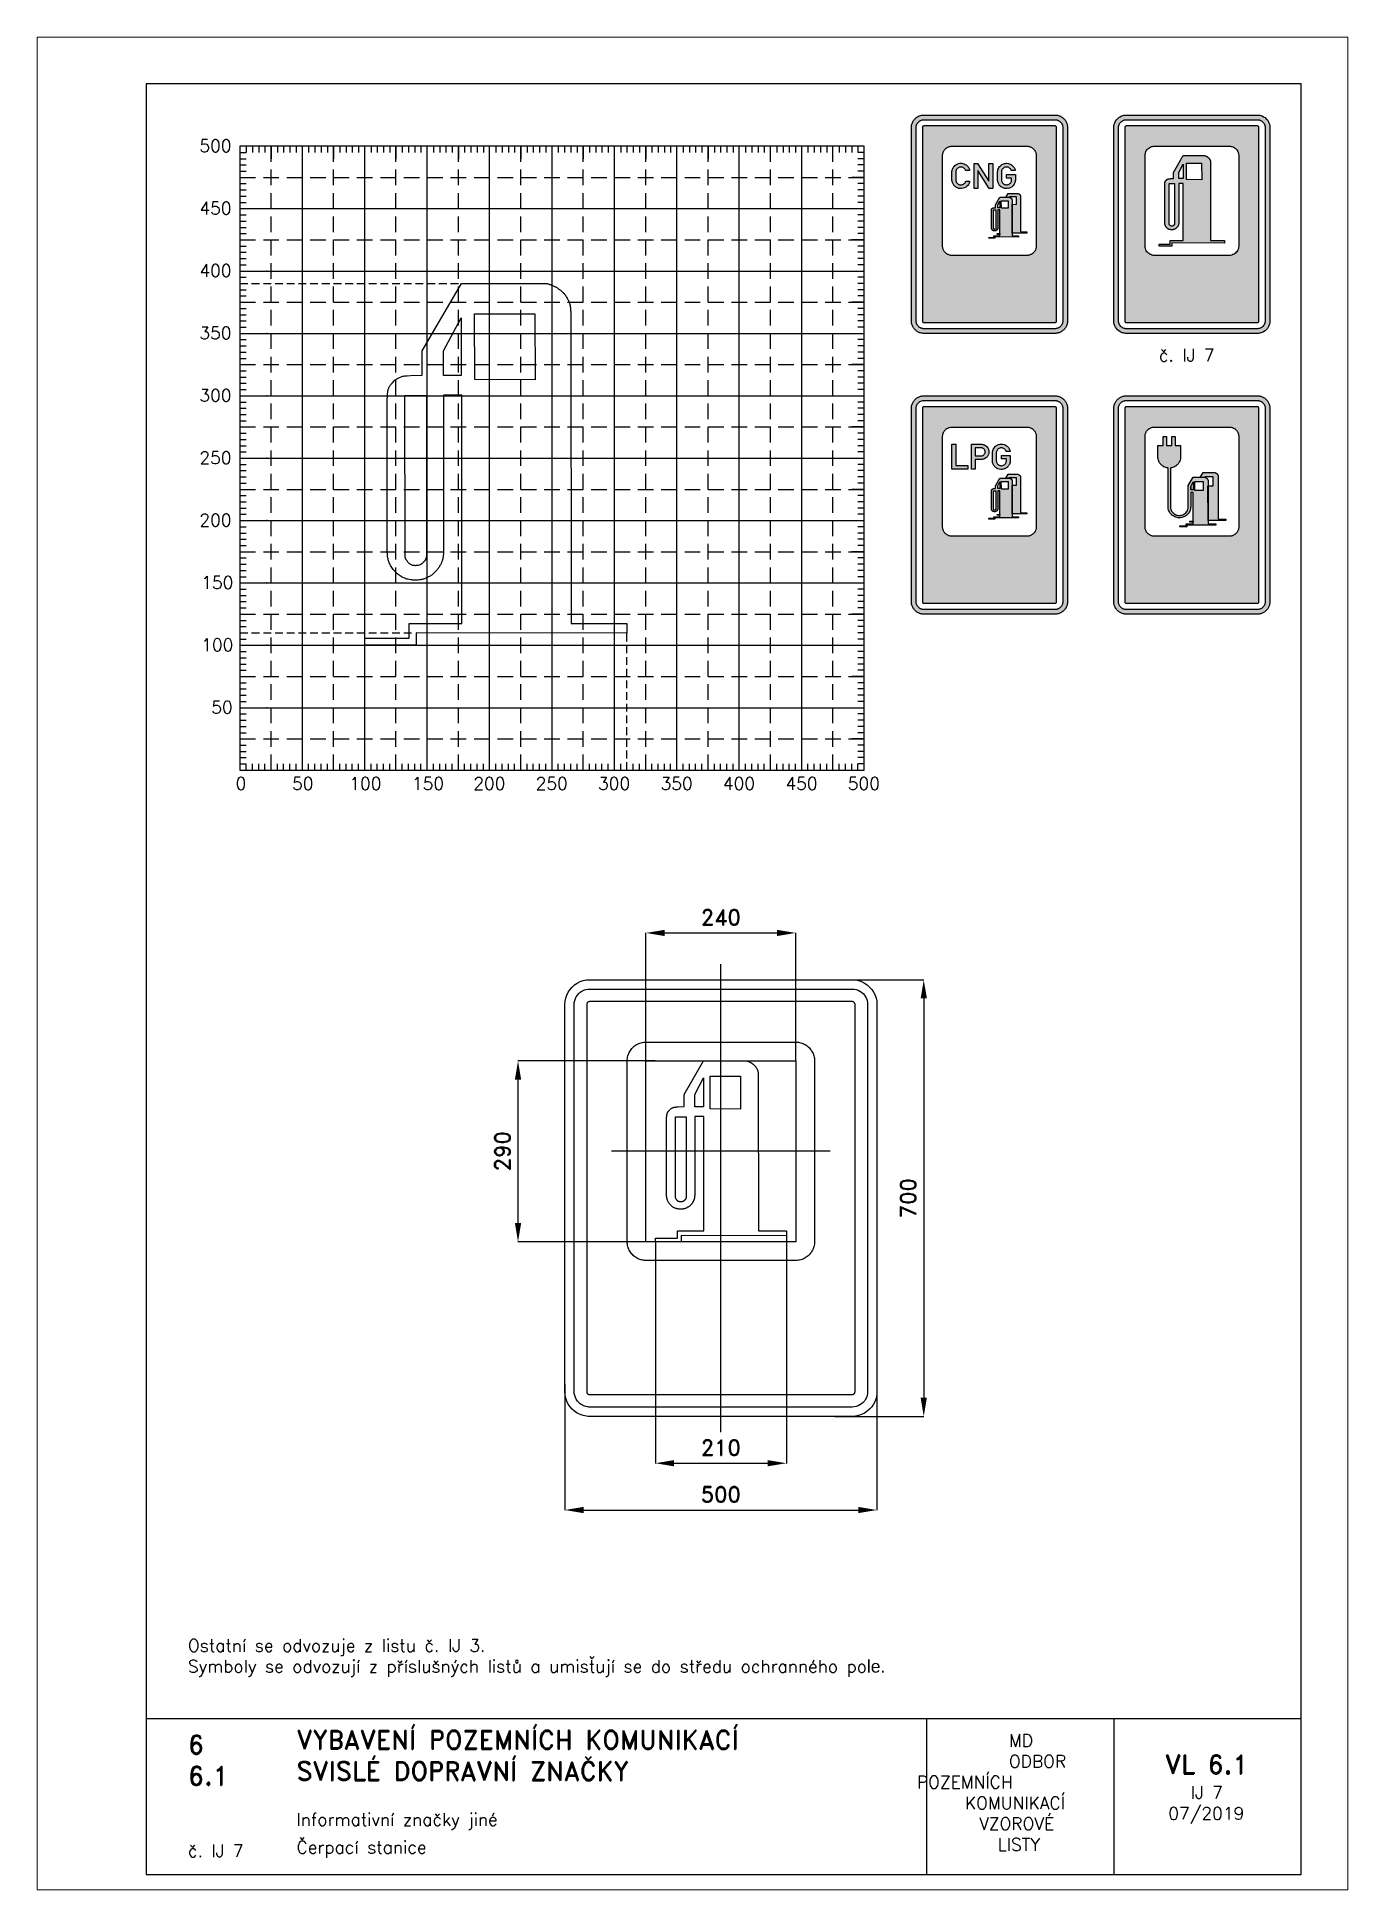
# Paper-space layout 'IJ 7' of a CAD drawing. Header units: millimetres. Extents: x 0 to 210, y 0 to 297.
# The model-space entities are those that its viewports show. They can reach past a viewport. Long polylines and large blocks are cut down to what shows.
import ezdxf

# ---------------------------------------------------------------- set-up
doc = ezdxf.new("R2010")
doc.units = ezdxf.units.MM
doc.header["$LTSCALE"] = 5
doc.linetypes.add('ČERCHOVANÁX2', pattern=[2, 1, -0.5, 0, -0.5])
doc.linetypes.add('ČÁRKOVANÁX2', pattern=[1.5, 1, -0.5])
for name, color, linetype in [('Kóty', 2, 'Continuous'), ('Pomocná', 2, 'Continuous'), ('Rozpiska', 7, 'Continuous'), ('Značka', 7, 'Continuous')]:
    doc.layers.add(name, color=color, linetype=linetype)
doc.layers.add('Rámeček', color=6, linetype='Continuous', plot=False)
doc.styles.get("Standard").update_dxf_attribs({"font": 'romand.shx', "height": 25})
doc.dimstyles.get("Standard").update_dxf_attribs({"dimtxt": 25, "dimasz": 30, "dimexe": 0.18, "dimexo": 0.0625, "dimgap": 12.5, "dimtad": 1, "dimdec": 0, "dimzin": 0, "dimdsep": 46, "dimtxsty": 'Standard', "dimcen": 0.09, "dimadec": 0, "dimazin": 0, "dimtfac": 1, "dimtdec": 0, "dimtofl": 0, "dimtmove": 0, "dimatfit": 3, "dimfxl": 1, "dimtolj": 1, "dimtzin": 0, "dimarcsym": 0})

psp = doc.layouts.new('IJ 7')

# ---------------------------------------------------------------- texts
at = {"layer": 'Pomocná', "char_height": 2, "attachment_point": 1}
for s, insert in [('\\pi1.41968;500', (24.59, 280.57)), ('\\pi1.41968;450', (24.59, 270.57)), ('\\pi1.41968;400', (24.59, 260.57)), ('\\pi1.41968;350', (24.59, 250.57)), ('\\pi1.41968;300', (24.59, 240.57)), ('\\pi1.41968;250', (24.59, 230.57)), ('\\pi1.41968;200', (24.59, 220.57)), ('\\pi1.70539;150', (24.59, 210.57)), ('\\pi1.70539;100', (24.59, 200.57)), ('\\pi3.32444;50', (24.59, 190.57)), ('\\pi2.6146;0', (29.18, 178.35)), ('\\pi1.66222;50', (39.19, 178.35)), ('\\pi0.85269;100', (49.18, 178.35)), ('\\pi0.85269;150', (59.21, 178.35)), ('\\pi0.70984;200', (69.18, 178.35)), ('\\pi0.70984;250', (79.17, 178.35)), ('\\pi0.70984;300', (89.16, 178.35)), ('\\pi0.70984;350', (99.18, 178.35)), ('\\pi0.70984;400', (109.17, 178.35)), ('\\pi0.70984;450', (119.18, 178.35)), ('\\pi0.70984;500', (129.17, 178.35))]:
    psp.add_mtext_dynamic_manual_height_columns(s, width=6.5625, gutter_width=100, heights=[0], dxfattribs=dict(at, insert=insert))
at = {"layer": 'Rozpiska', "color": 7, "attachment_point": 1}
for s, width, gutter_width, heights, insert, char_height in [('\\pi7.21429;č. IJ 7', 25, 75, [0], (172.5, 247), 2), ('\\POstatní se odvozuje z listu č. IJ 3.{\\H1.83333x; }\\PSymboly se odvozují z příslušných listů a umisťují se do středu ochranného po{\\fArial|b0|i0|c238|p34;le.\\H1.55556x; }', 155.5011, 100, [0], (24.17, 43.51), 2), ('6', 149.0422, 100, [0], (24.17, 24.77), 3), ('{\\C6;VYBAVENÍ POZEMNÍCH KOMUNIKACÍ\\P}SVISLÉ DOPRAVNÍ ZNAČKY{\\H1.34524x; }', 149.0422, 100, [0], (41.56, 25.56), 3), ('\\pi14.7414;{\\C6;MD\\P\\pi2.36044;}ODBOR POZEMNÍCH{\\H1.57143x; }\\P\\pi7.69378;KOMUNIKACÍ{\\H1.5x; }\\P\\pi9.97949;{\\C6;VZOROVÉ\\H1.47619x; \\H0.67742x;\\P\\pi12.93187;LISTY\\H1.26984x; }', 33.1018, 100, [0], (140.95, 24.95), 2), ('\\pi1.03113;{\\H1.5x;\\C6;VL 6.1\\P\\pi5.17397;\\H0.66667x;IJ 7\\H1.66666x; \\H0.6x;\\P\\pi1.5549;07/2019\\H1.80159x; }', 16.0623, 100, [0], (179.66, 21.61), 2), ('6.1', 149.0422, 100, [0], (24.17, 19.78), 3), ('{\\C6;Informativní značky jiné}', 149.0422, 100, [0], (41.56, 12.29), 2), ('{\\C6;č. IJ 7}', 12.0113, 100, [2.67], (24.17, 7.28), 2), ('{\\C6;Čerpací stanice}', 149.0422, 100, [0], (41.57, 7.84), 2)]:
    psp.add_mtext_dynamic_manual_height_columns(s, width=width, gutter_width=gutter_width, heights=heights, dxfattribs=dict(at, insert=insert, char_height=char_height))

msp = doc.modelspace()

# ---------------------------------------------------------------- blocks, each defined once
blk = doc.blocks.new('*D0')
at = {"layer": 'Defpoints', "color": 0, "transparency": 16777216}
for p in [(-325, 220), (-105, 220), (-105, -70)]:
    blk.add_point(p, dxfattribs=at)
at = {"layer": 'Kóty', "color": 0, "lineweight": -2, "transparency": 16777216}
for p, q in [((-105.0625, 220), (-325.18, 220)), ((-325, -40), (-325, 190)), ((-105.0625, -70), (-325.18, -70))]:
    blk.add_line(p, q, dxfattribs=at)
at = {"layer": 'Kóty', "color": 0, "transparency": 16777216}
for points in [[(-330, 190), (-320, 190), (-325, 220)], [(-330, -40), (-320, -40), (-325, -70)]]:
    blk.add_solid(points, dxfattribs=at)
at = {"layer": 'Kóty', "color": 0, "transparency": 16777216, "insert": (-350, 75), "char_height": 25, "attachment_point": 5, "rotation": 90}
blk.add_mtext('\\A1;290', dxfattribs=at)
blk = doc.blocks.new('*D1')
at = {"layer": 'Defpoints', "color": 0, "transparency": 16777216}
for p in [(190.5, 350), (182.6, -350), (325, -350)]:
    blk.add_point(p, dxfattribs=at)
at = {"layer": 'Kóty', "color": 0, "lineweight": -2, "transparency": 16777216}
for p, q in [((190.6, 350), (325.2, 350)), ((325, 320), (325, -320)), ((182.7, -350), (325.2, -350))]:
    blk.add_line(p, q, dxfattribs=at)
at = {"layer": 'Kóty', "color": 0, "transparency": 16777216}
for points in [[(320, 320), (330, 320), (325, 350)], [(320, -320), (330, -320), (325, -350)]]:
    blk.add_solid(points, dxfattribs=at)
at = {"layer": 'Kóty', "color": 0, "transparency": 16777216, "insert": (300, 0), "char_height": 25, "attachment_point": 5, "rotation": 90}
blk.add_mtext('\\A1;700', dxfattribs=at)
blk = doc.blocks.new('*D2')
at = {"layer": 'Defpoints', "color": 0, "transparency": 16777216}
for p in [(-105, -70), (105, -60.089), (105, -425)]:
    blk.add_point(p, dxfattribs=at)
at = {"layer": 'Kóty', "color": 0, "lineweight": -2, "transparency": 16777216}
for p, q in [((-105, -70.0625), (-105, -425.18)), ((105, -60.1515), (105, -425.18)), ((-75, -425), (75, -425))]:
    blk.add_line(p, q, dxfattribs=at)
at = {"layer": 'Kóty', "color": 0, "transparency": 16777216}
for points in [[(-75, -420), (-75, -430), (-105, -425)], [(75, -420), (75, -430), (105, -425)]]:
    blk.add_solid(points, dxfattribs=at)
at = {"layer": 'Kóty', "color": 0, "transparency": 16777216, "insert": (0, -400), "char_height": 25, "attachment_point": 5}
blk.add_mtext('\\A1;210', dxfattribs=at)
blk = doc.blocks.new('*D3')
at = {"layer": 'Defpoints', "color": 0, "transparency": 16777216}
for p in [(-250, -298.8), (250, -298.8), (250, -500)]:
    blk.add_point(p, dxfattribs=at)
at = {"layer": 'Kóty', "color": 0, "lineweight": -2, "transparency": 16777216}
for p, q in [((-250, -298.9), (-250, -500.2)), ((250, -298.9), (250, -500.2)), ((-220, -500), (220, -500))]:
    blk.add_line(p, q, dxfattribs=at)
at = {"layer": 'Kóty', "color": 0, "transparency": 16777216}
for points in [[(-220, -495), (-220, -505), (-250, -500)], [(220, -495), (220, -505), (250, -500)]]:
    blk.add_solid(points, dxfattribs=at)
at = {"layer": 'Kóty', "color": 0, "transparency": 16777216, "insert": (0, -475), "char_height": 25, "attachment_point": 5}
blk.add_mtext('\\A1;500', dxfattribs=at)
blk = doc.blocks.new('*D4')
at = {"layer": 'Defpoints', "color": 0, "transparency": 16777216}
for p in [(120, 425), (-120, 220), (120, 220)]:
    blk.add_point(p, dxfattribs=at)
at = {"layer": 'Kóty', "color": 0, "lineweight": -2, "transparency": 16777216}
for p, q in [((-120, 220.0625), (-120, 425.18)), ((-90, 425), (90, 425)), ((120, 220.0625), (120, 425.18))]:
    blk.add_line(p, q, dxfattribs=at)
at = {"layer": 'Kóty', "color": 0, "transparency": 16777216}
for points in [[(-90, 430), (-90, 420), (-120, 425)], [(90, 430), (90, 420), (120, 425)]]:
    blk.add_solid(points, dxfattribs=at)
at = {"layer": 'Kóty', "color": 0, "transparency": 16777216, "insert": (0, 450), "char_height": 25, "attachment_point": 5}
blk.add_mtext('\\A1;240', dxfattribs=at)

# ---------------------------------------------------------------- dimensions: what is measured, and where the dimension line sits
at = {"layer": 'Kóty'}
for base, p1, p2, picture, middle in [((120, 425), (-120, 220), (120, 220), '*D4', (0, 450)), ((105, -425), (-105, -70), (105, -60.089), '*D2', (0, -400)), ((250, -500), (-250, -298.7982), (250, -298.7982), '*D3', (0, -475))]:
    dim = msp.add_linear_dim(base=base, p1=p1, p2=p2, dimstyle='Standard', dxfattribs=at)
    dim.commit()
    dim.dimension.update_dxf_attribs({"geometry": picture, "text_midpoint": middle})
for base, p1, p2, picture, middle in [((325, -350), (190.5244, 350), (182.6082, -350), '*D1', (300, 0)), ((-325, 220), (-105, -70), (-105, 220), '*D0', (-350, 75))]:
    dim = msp.add_linear_dim(base=base, p1=p1, p2=p2, angle=90, dimstyle='Standard', dxfattribs=at)
    dim.commit()
    dim.dimension.update_dxf_attribs({"geometry": picture, "text_midpoint": middle})

# ---------------------------------------------------------------- linework, layer by layer
at = {"layer": 'Značka', "color": 6, "linetype": 'ČERCHOVANÁX2', "ltscale": 5}
for points in [[(0, -375), (0, 375)], [(175, 75), (-175, 75)]]:
    msp.add_lwpolyline(points, dxfattribs=at)
at = {"layer": 'Značka', "color": 5}
for points in [[(-210, -350), (-210.2, -349.9995), (-210.3, -349.9988, -0.0321716), (-215.5, -349.637), (-220.6, -348.5823), (-225.5, -346.9227), (-230.1, -344.5885), (-234.4, -341.714), (-238.3, -338.2843), (-241.7, -334.4026), (-244.6, -330.0906), (-246.9, -325.4605), (-248.6, -320.5549), (-249.7, -315.4767), (-250, -310.314), (-250, -310.157), (-250, -310), (-250, 310), (-250, 310.157), (-250, 310.314), (-249.6, 315.479), (-248.6, 320.555), (-246.9, 325.464), (-244.6, 330.091), (-241.7, 334.402), (-238.3, 338.284), (-234.4, 341.717), (-230.1, 344.589), (-225.5, 346.906), (-220.6, 348.582), (-215.5, 349.654, -0.0367311), (-210.3, 349.999), (-210.2, 350), (-210, 350), (210, 350), (210.2, 350), (210.3, 349.999, -0.0321716), (215.5, 349.637), (220.6, 348.582), (225.5, 346.923), (230.1, 344.589), (234.4, 341.714), (238.3, 338.284), (241.7, 334.403), (244.6, 330.091), (246.9, 325.46), (248.6, 320.555), (249.7, 315.477), (250, 310.314), (250, 310.157), (250, 310), (250, -310), (250, -310.157), (250, -310.314), (249.6, -315.4791), (248.6, -320.5549), (246.9, -325.4636), (244.6, -330.0906), (241.7, -334.4017), (238.3, -338.2843), (234.4, -341.7172), (230.1, -344.5885), (225.5, -346.9061), (220.6, -348.5823), (215.5, -349.6542, -0.0367341), (210.3, -349.9988), (210.2, -349.9996), (210, -350), (-210, -350)], [(-210, -335), (-210.1, -334.9997), (-210.2, -334.9992, -0.0321601), (-213.4, -334.7731), (-216.6, -334.1139), (-219.7, -333.0767), (-222.6, -331.6178), (-225.3, -329.8212), (-227.7, -327.6777), (-229.8, -325.2516), (-231.6, -322.5566), (-233.1, -319.6628), (-234.1, -316.5968), (-234.8, -313.423), (-235, -310.196), (-235, -310.098), (-235, -310), (-235, 310), (-235, 310.098), (-235, 310.196), (-234.8, 313.424), (-234.1, 316.597), (-233.1, 319.665), (-231.6, 322.557), (-229.8, 325.251), (-227.7, 327.678), (-225.3, 329.823), (-222.6, 331.618), (-219.7, 333.066), (-216.6, 334.114), (-213.4, 334.784, -0.0367287), (-210.2, 334.999), (-210.1, 335), (-210, 335), (210, 335), (210.1, 335), (210.2, 334.999, -0.0321789), (213.4, 334.773), (216.6, 334.114), (219.7, 333.077), (222.6, 331.618), (225.3, 329.821), (227.7, 327.678), (229.8, 325.252), (231.6, 322.557), (233.1, 319.663), (234.1, 316.597), (234.8, 313.423), (235, 310.196), (235, 310.098), (235, 310), (235, -310), (235, -310.098), (235, -310.196), (234.8, -313.424), (234.1, -316.5968), (233.1, -319.6648), (231.6, -322.5566), (229.8, -325.2511), (227.7, -327.6777), (225.3, -329.8233), (222.6, -331.6178), (219.7, -333.0663), (216.6, -334.1139), (213.4, -334.7839), (210.2, -334.9992), (210.1, -334.9997), (210, -335), (-210, -335)], [(-120, -100), (-120.12, -100), (-120.24, -99.999, -0.032176), (-124.11, -99.728, -0.0354414), (-127.92, -98.937, -0.0362606), (-131.6, -97.692, -0.0344037), (-135.07, -95.941, -0.0337135), (-138.3, -93.785, -0.0340917), (-141.21, -91.213, -0.0341856), (-143.79, -88.302, -0.0342456), (-145.94, -85.068, -0.0340273), (-147.68, -81.595, -0.0333729), (-148.94, -77.916, -0.0341419), (-149.74, -74.108, -0.0367803), (-150, -70.236), (-150, -70.118), (-150, -70), (-150, 220), (-150, 220.118), (-150, 220.236, -0.0322112), (-149.73, 224.109, -0.035398), (-148.94, 227.916, -0.0362567), (-147.69, 231.598, -0.0344175), (-145.94, 235.068, -0.0337071), (-143.79, 238.301, -0.034076), (-141.21, 241.213, -0.0342033), (-138.3, 243.788, -0.0342414), (-135.07, 245.941, -0.0340198), (-131.6, 247.68, -0.0334199), (-127.92, 248.937, -0.0341212), (-124.11, 249.741, -0.0367502), (-120.24, 249.999), (-120.12, 250), (-120, 250), (120, 250), (120.12, 250), (120.24, 249.999, -0.032176), (124.11, 249.728, -0.0354605), (127.92, 248.937, -0.0362606), (131.6, 247.692, -0.0344109), (135.07, 245.941, -0.0337199), (138.3, 243.785, -0.034086), (141.21, 241.213, -0.0341806), (143.79, 238.302, -0.0342282), (145.94, 235.068, -0.0340198), (147.68, 231.595, -0.0333706), (148.94, 227.916, -0.0341419), (149.74, 224.108, -0.0367795), (150, 220.236), (150, 220.118), (150, 220), (150, -70), (150, -70.118), (150, -70.236), (149.73, -74.109), (148.94, -77.916), (147.69, -81.598, -0.0344283), (145.94, -85.068, -0.0337199), (143.79, -88.301, -0.034076), (141.21, -91.213, -0.0341972), (138.3, -93.788, -0.034235), (135.07, -95.941, -0.034041), (131.6, -97.68, -0.0334197), (127.92, -98.937, -0.0341328), (124.11, -99.741, -0.0367502), (120.24, -99.999), (120.12, -100), (120, -100), (-120, -100)], [(105, -60.342), (-63.76, -60.089), (-63.76, -70), (-105, -70), (-105, -64.154), (-69.36, -64.154), (-69.36, -52.464), (-27.36, -52.464), (-27.36, 130.533), (-41.87, 130.533), (-41.87, 5.486), (-41.87, 4.214), (-41.88, 4.147), (-41.9, 4.079), (-41.96, 3.619), (-42.02, 3.157), (-42.06, 2.743), (-42.1, 2.328), (-42.14, 1.93), (-42.18, 1.532), (-42.22, 1.222), (-42.26, 0.913), (-42.32, 0.53), (-42.38, 0.149), (-42.51, -0.513), (-42.65, -1.169), (-42.81, -1.741), (-42.99, -2.305), (-43.2, -2.879), (-43.43, -3.446), (-43.63, -3.901), (-43.84, -4.349), (-44.12, -4.899), (-44.42, -5.444), (-44.8, -6.158), (-45.2, -6.863), (-45.54, -7.428), (-45.91, -7.979), (-46.29, -8.514), (-46.69, -9.036), (-47.01, -9.441), (-47.35, -9.835), (-47.79, -10.311), (-48.24, -10.781), (-48.82, -11.405), (-49.42, -12.014), (-49.95, -12.501), (-50.51, -12.96), (-51.08, -13.4), (-51.66, -13.819), (-52.14, -14.135), (-52.62, -14.432), (-53.23, -14.77), (-53.84, -15.101), (-54.58, -15.524), (-55.34, -15.929), (-55.98, -16.224), (-56.63, -16.484), (-57.27, -16.713), (-57.93, -16.917), (-58.44, -17.057), (-58.95, -17.176), (-59.57, -17.291), (-60.2, -17.389), (-61.19, -17.541), (-62.18, -17.667), (-62.98, -17.734), (-63.79, -17.765, -0.00930681), (-64.6, -17.767), (-65.4, -17.74), (-66.05, -17.698), (-66.69, -17.633), (-67.52, -17.516), (-68.35, -17.389), (-69.37, -17.245), (-70.4, -17.074), (-71.27, -16.87), (-72.12, -16.611), (-72.99, -16.308), (-73.83, -15.963), (-74.51, -15.655), (-75.16, -15.316), (-75.97, -14.847), (-76.75, -14.339), (-77.56, -13.765), (-78.35, -13.157), (-79, -12.617), (-79.62, -12.053), (-80.24, -11.463), (-80.83, -10.852), (-81.3, -10.347), (-81.75, -9.834), (-82.32, -9.176), (-82.86, -8.493), (-83.4, -7.683), (-83.9, -6.843), (-84.3, -6.153), (-84.68, -5.453), (-85.03, -4.751), (-85.34, -4.034), (-85.57, -3.46), (-85.77, -2.874), (-85.97, -2.125), (-86.17, -1.376), (-86.39, -0.699), (-86.59, -0.018), (-86.72, 0.588), (-86.79, 1.203), (-86.85, 1.833), (-86.89, 2.463), (-86.91, 2.97), (-86.92, 3.478), (-86.93, 4.101), (-86.93, 4.723), (-86.93, 5.343), (-86.93, 5.964), (-86.93, 6.455), (-86.93, 6.945), (-86.93, 7.419), (-86.93, 7.893), (-86.93, 8.264), (-86.93, 8.636), (-86.93, 9.026), (-86.93, 9.415), (-86.93, 9.484), (-86.93, 9.552), (-86.93, 123.671), (-86.93, 127.483), (-86.93, 127.563), (-86.93, 127.643), (-86.93, 128.202), (-86.92, 128.761), (-86.92, 129.286), (-86.91, 129.811), (-86.89, 130.322), (-86.86, 130.832), (-86.83, 131.228), (-86.8, 131.623), (-86.74, 132.096), (-86.67, 132.567), (-86.57, 133.225), (-86.44, 133.88), (-86.32, 134.441), (-86.17, 134.998), (-86, 135.551), (-85.81, 136.095), (-85.63, 136.518), (-85.44, 136.934), (-85.19, 137.43), (-84.89, 137.904), (-84.62, 138.275), (-84.34, 138.636), (-84.1, 138.941), (-83.86, 139.246), (-83.61, 139.553), (-83.36, 139.856), (-83.15, 140.102), (-82.93, 140.343), (-82.64, 140.65), (-82.35, 140.955), (-81.76, 141.578), (-81.16, 142.184), (-80.62, 142.665), (-80.06, 143.111), (-79.47, 143.533), (-78.85, 143.925), (-78.35, 144.215), (-77.83, 144.475), (-77.17, 144.76), (-76.49, 145.022), (-75.85, 145.265), (-75.21, 145.485), (-74.68, 145.633), (-74.14, 145.753), (-73.61, 145.851), (-73.07, 145.927), (-72.64, 145.972), (-72.22, 146.005), (-71.76, 146.028), (-71.31, 146.037), (-71.23, 146.037), (-71.15, 146.037), (-68.35, 146.292), (-58.93, 146.546), (-58.93, 166.115), (-27.62, 220), (41.11, 220), (41.17, 219.977), (41.22, 219.954), (41.62, 219.806), (42.02, 219.67), (42.4, 219.549), (42.79, 219.433), (43.17, 219.318), (43.55, 219.201), (43.86, 219.105), (44.16, 219.006), (44.55, 218.874), (44.93, 218.727), (45.5, 218.461), (46.06, 218.175), (46.54, 217.937), (47.03, 217.7), (47.5, 217.454), (47.97, 217.197), (48.33, 216.989), (48.69, 216.769), (49.1, 216.483), (49.51, 216.187), (50.02, 215.823), (50.53, 215.454), (50.92, 215.154), (51.29, 214.845), (51.66, 214.541), (52.02, 214.234), (52.3, 213.988), (52.59, 213.746), (52.96, 213.445), (53.33, 213.136), (53.79, 212.688), (54.24, 212.217), (54.6, 211.829), (54.96, 211.437), (55.31, 211.04), (55.64, 210.63), (55.89, 210.299), (56.12, 209.957), (56.38, 209.518), (56.64, 209.07), (57.07, 208.32), (57.51, 207.566), (57.84, 206.92), (58.15, 206.26), (58.43, 205.594), (58.7, 204.92), (58.89, 204.379), (59.07, 203.833), (59.27, 203.152), (59.43, 202.462), (59.54, 201.823), (59.62, 201.179), (59.68, 200.646), (59.75, 200.114), (59.81, 199.58), (59.86, 199.045), (59.89, 198.618), (59.92, 198.191), (59.94, 197.737), (59.94, 197.283), (59.94, 197.203), (59.95, 197.123), (60.2, -52.464), (105, -52.464), (105, -60.089), (105, -60.342)], [(-55.62, 130.279), (-55.62, 3.707), (-55.62, 1.418), (-55.63, 1.374), (-55.64, 1.329), (-55.71, 1.028), (-55.77, 0.726), (-55.82, 0.465), (-55.87, 0.204), (-55.93, -0.043), (-55.99, -0.288), (-56.06, -0.477), (-56.13, -0.663), (-56.23, -0.863), (-56.34, -1.054), (-56.36, -1.089), (-56.38, -1.124), (-56.39, -1.158), (-56.41, -1.192), (-56.43, -1.26), (-56.46, -1.328), (-56.53, -1.499), (-56.61, -1.667), (-56.73, -1.892), (-56.87, -2.108), (-57.02, -2.319), (-57.18, -2.519), (-57.33, -2.675), (-57.48, -2.822), (-57.66, -2.972), (-57.84, -3.11), (-57.88, -3.133), (-57.91, -3.156), (-57.94, -3.202), (-57.98, -3.247), (-58.05, -3.337), (-58.12, -3.425), (-58.31, -3.639), (-58.5, -3.845), (-58.77, -4.105), (-59.04, -4.35), (-59.33, -4.579), (-59.62, -4.795), (-59.86, -4.955), (-60.1, -5.108), (-60.4, -5.285), (-60.71, -5.444), (-61.45, -5.715), (-62.21, -5.898), (-62.86, -6.023), (-63.5, -6.112), (-64.15, -6.156, -0.0189078), (-64.8, -6.15), (-65.31, -6.113), (-65.82, -6.038), (-66.45, -5.89), (-67.07, -5.697), (-67.68, -5.478), (-68.27, -5.208), (-68.73, -4.939), (-69.15, -4.627), (-69.56, -4.285), (-69.94, -3.917), (-70.23, -3.602), (-70.5, -3.274), (-70.83, -2.84), (-71.15, -2.393), (-71.33, -2.12), (-71.51, -1.845), (-71.65, -1.617), (-71.8, -1.387), (-71.93, -1.16), (-72.06, -0.93), (-72.15, -0.748), (-72.24, -0.564), (-72.33, -0.338), (-72.42, -0.107), (-72.5, 0.184), (-72.56, 0.48), (-72.6, 0.741), (-72.63, 1.004), (-72.65, 1.271), (-72.66, 1.538), (-72.67, 1.745), (-72.67, 1.952), (-72.67, 2.159), (-72.67, 2.366), (-72.67, 2.4), (-72.67, 2.435), (-72.67, 4.469), (-72.93, 130.279), (-55.62, 130.279)]]:
    msp.add_lwpolyline(points, format="xyb", dxfattribs=at)
for points in [[(-210, -315), (210, -315), (210, -315), (210, -315), (210.7, -314.955), (211.3, -314.823), (211.9, -314.615), (212.5, -314.324), (213.1, -313.964), (213.5, -313.536), (214, -313.05), (214.3, -312.511), (214.6, -311.933), (214.8, -311.319), (215, -310.685), (215, -310.039), (215, -310.02), (215, -310), (215, 310), (215, 310.02), (215, 310.039), (215, 310.685), (214.8, 311.319), (214.6, 311.933), (214.3, 312.511), (214, 313.05), (213.5, 313.536), (213.1, 313.965), (212.5, 314.324), (211.9, 314.613), (211.3, 314.823), (210.7, 314.957), (210, 315), (210, 315), (210, 315), (-210, 315), (-210, 315), (-210, 315), (-210.7, 314.955), (-211.3, 314.823), (-211.9, 314.615), (-212.5, 314.324), (-213.1, 313.964), (-213.5, 313.536), (-214, 313.05), (-214.3, 312.511), (-214.6, 311.933), (-214.8, 311.319), (-215, 310.685), (-215, 310.039), (-215, 310.02), (-215, 310), (-215, -310), (-215, -310.02), (-215, -310.039), (-215, -310.685), (-214.8, -311.319), (-214.6, -311.933), (-214.3, -312.511), (-214, -313.05), (-213.5, -313.536), (-213.1, -313.965), (-212.5, -314.324), (-211.9, -314.613), (-211.3, -314.823), (-210.7, -314.957), (-210, -315), (-210, -315), (-210, -315)], [(-27.87, 146.292), (-41.87, 146.292), (-41.87, 166.115), (-27.87, 192.549), (-27.87, 146.292)], [(31.44, 142.733), (-16.93, 142.988), (-17.18, 195.598), (-15.4, 195.598), (-13.61, 195.598), (-5.88, 195.598), (1.86, 195.598), (4.21, 195.598), (6.56, 195.598), (7.77, 195.598), (8.99, 195.598), (11.62, 195.598), (14.25, 195.598), (20.95, 195.598), (27.65, 195.598), (29.41, 195.598), (31.18, 195.598), (31.44, 142.733)]]:
    msp.add_lwpolyline(points, dxfattribs=at)
at = {"layer": 'Značka', "color": 6, "linetype": 'ČÁRKOVANÁX2', "ltscale": 2.5}
msp.add_lwpolyline([(-120, -70), (-120, 220), (120, 220), (120, -70), (-120, -70)], dxfattribs=at)

msp.set_redraw_order([(e.dxf.handle, doc.entitydb.next_handle()) for e in msp.query("TEXT MTEXT ATTDEF DIMENSION ARC_DIMENSION")])  # texts and dimensions are drawn at this point

# ---------------------------------------------------------------- hatches: boundary and pattern name
at = {"layer": 'Značka'}
h = psp.add_hatch(color=170, dxfattribs=at)
h.dxf.hatch_style = 1
edge = h.paths.add_edge_path(flags=0)
edge.add_line((146.57, 262), (146.57, 262))
edge.add_line((146.57, 262), (146.56, 262))
edge.add_arc((146.57, 263.51), 1.51, 262.3223, 269.702, ccw=False)
edge.add_arc((146.55, 263.38), 1.37, 254.2222, 262.3314, ccw=False)
edge.add_arc((146.51, 263.35), 1.34, 247.0953, 255.4011, ccw=False)
edge.add_arc((146.54, 263.42), 1.41, 239.2948, 247.1795, ccw=False)
edge.add_arc((146.53, 263.45), 1.44, 232.5143, 240.2365, ccw=False)
edge.add_arc((146.53, 263.44), 1.43, 224.5561, 232.3627, ccw=False)
edge.add_arc((146.51, 263.45), 1.42, 217.5871, 225.4228, ccw=False)
edge.add_arc((146.51, 263.45), 1.42, 209.7637, 217.6082, ccw=False)
edge.add_arc((146.5, 263.47), 1.43, 202.721, 210.5147, ccw=False)
edge.add_arc((146.53, 263.48), 1.46, 195.0307, 202.6872, ccw=False)
edge.add_arc((146.5, 263.49), 1.43, 188.0075, 195.8244, ccw=False)
edge.add_arc((146.39, 263.48), 1.32, 179.6047, 188.0234, ccw=False)
edge.add_line((145.07, 263.49), (145.07, 263.49))
edge.add_line((145.07, 263.49), (145.07, 263.5))
edge.add_line((145.07, 263.5), (145.07, 278))
edge.add_line((145.07, 278), (145.07, 278.01))
edge.add_line((145.07, 278.01), (145.07, 278.01))
edge.add_arc((146.58, 278), 1.51, 172.3085, 179.6802, ccw=False)
edge.add_arc((146.45, 278.02), 1.37, 164.2096, 172.3331, ccw=False)
edge.add_arc((146.42, 278.06), 1.34, 157.1552, 165.4619, ccw=False)
edge.add_arc((146.49, 278.03), 1.41, 149.2823, 157.1656, ccw=False)
edge.add_arc((146.52, 278.04), 1.44, 142.4146, 150.1397, ccw=False)
edge.add_arc((146.51, 278.05), 1.43, 134.6237, 142.4326, ccw=False)
edge.add_arc((146.53, 278.06), 1.42, 127.6351, 135.4656, ccw=False)
edge.add_arc((146.52, 278.06), 1.42, 119.6957, 127.5371, ccw=False)
edge.add_arc((146.54, 278.07), 1.43, 112.7143, 120.5081, ccw=False)
edge.add_arc((146.55, 278.04), 1.46, 105.083, 112.7281, ccw=False)
edge.add_arc((146.56, 278.07), 1.43, 97.9535, 105.7752, ccw=False)
edge.add_arc((146.55, 278.18), 1.32, 89.6289, 98.0543, ccw=False)
edge.add_line((146.56, 279.5), (146.57, 279.5))
edge.add_line((146.57, 279.5), (146.57, 279.5))
edge.add_line((146.57, 279.5), (158.57, 279.5))
edge.add_line((158.57, 279.5), (158.58, 279.5))
edge.add_line((158.58, 279.5), (158.58, 279.5))
edge.add_arc((158.58, 277.99), 1.51, 82.3197, 89.6985, ccw=False)
edge.add_arc((158.59, 278.12), 1.38, 74.231, 82.3405, ccw=False)
edge.add_arc((158.63, 278.15), 1.34, 67.0871, 75.3903, ccw=False)
edge.add_arc((158.6, 278.08), 1.41, 59.2955, 67.1788, ccw=False)
edge.add_arc((158.61, 278.05), 1.44, 52.4898, 60.212, ccw=False)
edge.add_arc((158.61, 278.06), 1.43, 44.5354, 52.3443, ccw=False)
edge.add_arc((158.63, 278.05), 1.42, 37.6449, 45.4753, ccw=False)
edge.add_arc((158.64, 278.05), 1.42, 29.7253, 37.5729, ccw=False)
edge.add_arc((158.64, 278.03), 1.43, 22.7342, 30.5279, ccw=False)
edge.add_arc((158.61, 278.02), 1.46, 15.0777, 22.7238, ccw=False)
edge.add_arc((158.65, 278.01), 1.43, 7.9463, 15.7704, ccw=False)
edge.add_arc((158.75, 278.02), 1.32, -0.3694, 8.0565, ccw=False)
edge.add_line((160.07, 278.01), (160.07, 278.01))
edge.add_line((160.07, 278.01), (160.07, 278))
edge.add_line((160.07, 278), (160.07, 263.5))
edge.add_line((160.07, 263.5), (160.07, 263.49))
edge.add_line((160.07, 263.49), (160.07, 263.49))
edge.add_arc((158.56, 263.5), 1.51, 352.3197, 359.6985, ccw=False)
edge.add_arc((158.69, 263.48), 1.38, 344.231, 352.3405, ccw=False)
edge.add_arc((158.72, 263.44), 1.34, 337.0871, 345.3903, ccw=False)
edge.add_arc((158.65, 263.47), 1.41, 329.2955, 337.1788, ccw=False)
edge.add_arc((158.62, 263.46), 1.44, 322.4898, 330.212, ccw=False)
edge.add_arc((158.63, 263.46), 1.43, 314.5354, 322.3443, ccw=False)
edge.add_arc((158.62, 263.44), 1.42, 307.6449, 315.4753, ccw=False)
edge.add_arc((158.62, 263.43), 1.42, 299.7253, 307.5729, ccw=False)
edge.add_arc((158.6, 263.43), 1.43, 292.7342, 300.5279, ccw=False)
edge.add_arc((158.59, 263.46), 1.46, 285.0777, 292.7238, ccw=False)
edge.add_arc((158.58, 263.43), 1.43, 277.9463, 285.7704, ccw=False)
edge.add_arc((158.59, 263.32), 1.32, 269.6306, 278.0565, ccw=False)
edge.add_line((158.58, 262), (158.58, 262))
edge.add_line((158.58, 262), (158.57, 262))
edge.add_line((158.57, 262), (146.57, 262))
edge = h.paths.add_edge_path(flags=16)
edge.add_line((142.07, 250.25), (142.07, 250.25))
edge.add_line((142.07, 250.25), (142.06, 250.25))
edge.add_arc((142.07, 251.51), 1.26, 262.3068, 269.6834, ccw=False)
edge.add_arc((142.05, 251.4), 1.14, 254.208, 262.3261, ccw=False)
edge.add_arc((142.02, 251.38), 1.12, 247.1725, 255.4764, ccw=False)
edge.add_arc((142.05, 251.43), 1.18, 239.2889, 247.1696, ccw=False)
edge.add_arc((142.04, 251.46), 1.2, 232.432, 240.1585, ccw=False)
edge.add_arc((142.03, 251.45), 1.19, 224.6511, 232.461, ccw=False)
edge.add_arc((142.02, 251.46), 1.19, 217.5656, 225.3988, ccw=False)
edge.add_arc((142.02, 251.46), 1.18, 209.7452, 217.5858, ccw=False)
edge.add_arc((142.02, 251.48), 1.19, 202.6824, 210.4794, ccw=False)
edge.add_arc((142.04, 251.49), 1.21, 195.0437, 202.6985, ccw=False)
edge.add_arc((142.01, 251.49), 1.19, 188.0089, 195.8303, ccw=False)
edge.add_arc((141.92, 251.48), 1.1, 179.6042, 188.0193, ccw=False)
edge.add_line((140.82, 251.49), (140.82, 251.5))
edge.add_line((140.82, 251.5), (140.82, 251.5))
edge.add_line((140.82, 251.5), (140.82, 282.5))
edge.add_line((140.82, 282.5), (140.82, 282.5))
edge.add_line((140.82, 282.5), (140.82, 282.51))
edge.add_arc((142.08, 282.5), 1.25, 172.2965, 179.6739, ccw=False)
edge.add_arc((141.97, 282.52), 1.15, 164.234, 172.3503, ccw=False)
edge.add_arc((141.95, 282.55), 1.12, 157.1285, 165.4296, ccw=False)
edge.add_arc((142.01, 282.53), 1.18, 149.3506, 157.2352, ccw=False)
edge.add_arc((142.03, 282.53), 1.2, 142.3939, 150.1179, ccw=False)
edge.add_arc((142.02, 282.54), 1.19, 134.6861, 142.4962, ccw=False)
edge.add_arc((142.03, 282.55), 1.18, 127.496, 135.3357, ccw=False)
edge.add_arc((142.03, 282.55), 1.19, 119.8188, 127.6594, ccw=False)
edge.add_arc((142.05, 282.56), 1.19, 112.7121, 120.513, ccw=False)
edge.add_arc((142.05, 282.53), 1.21, 104.9077, 112.5666, ccw=False)
edge.add_arc((142.07, 282.56), 1.19, 98.0047, 105.8345, ccw=False)
edge.add_arc((142.06, 282.65), 1.1, 89.6926, 98.1076, ccw=False)
edge.add_line((142.06, 283.75), (142.07, 283.75))
edge.add_line((142.07, 283.75), (142.07, 283.75))
edge.add_line((142.07, 283.75), (163.07, 283.75))
edge.add_line((163.07, 283.75), (163.08, 283.75))
edge.add_line((163.08, 283.75), (163.08, 283.75))
edge.add_arc((163.07, 282.5), 1.25, 82.2257, 89.6031, ccw=False)
edge.add_arc((163.09, 282.6), 1.15, 74.2125, 82.3373, ccw=False)
edge.add_arc((163.12, 282.63), 1.11, 67.238, 75.5554, ccw=False)
edge.add_arc((163.1, 282.57), 1.18, 59.3271, 67.2271, ccw=False)
edge.add_arc((163.1, 282.54), 1.2, 52.3497, 60.0738, ccw=False)
edge.add_arc((163.11, 282.55), 1.19, 44.7228, 52.5392, ccw=False)
edge.add_arc((163.12, 282.54), 1.18, 37.4505, 45.2875, ccw=False)
edge.add_arc((163.13, 282.54), 1.18, 29.8679, 37.7086, ccw=False)
edge.add_arc((163.12, 282.52), 1.19, 22.6655, 30.4646, ccw=False)
edge.add_arc((163.11, 282.52), 1.21, 14.9426, 22.6, ccw=False)
edge.add_arc((163.13, 282.51), 1.19, 7.9837, 15.8118, ccw=False)
edge.add_arc((163.22, 282.52), 1.1, -0.2991, 8.1161, ccw=False)
edge.add_line((164.32, 282.51), (164.32, 282.5))
edge.add_line((164.32, 282.5), (164.32, 282.5))
edge.add_line((164.32, 282.5), (164.32, 251.5))
edge.add_line((164.32, 251.5), (164.32, 251.5))
edge.add_line((164.32, 251.5), (164.32, 251.49))
edge.add_arc((163.06, 251.5), 1.26, 352.2362, 359.6128, ccw=False)
edge.add_arc((163.18, 251.48), 1.14, 344.1865, 352.313, ccw=False)
edge.add_arc((163.2, 251.45), 1.12, 337.2818, 345.602, ccw=False)
edge.add_arc((163.14, 251.47), 1.18, 329.2654, 337.1615, ccw=False)
edge.add_arc((163.11, 251.47), 1.2, 322.3878, 330.1144, ccw=False)
edge.add_arc((163.12, 251.46), 1.19, 314.6878, 322.5039, ccw=False)
edge.add_arc((163.11, 251.45), 1.19, 307.5201, 315.3506, ccw=False)
edge.add_arc((163.11, 251.45), 1.18, 299.7943, 307.635, ccw=False)
edge.add_arc((163.1, 251.45), 1.19, 292.6358, 300.4311, ccw=False)
edge.add_arc((163.09, 251.46), 1.21, 285.0788, 292.7322, ccw=False)
edge.add_arc((163.08, 251.44), 1.19, 277.9879, 285.8076, ccw=False)
edge.add_arc((163.09, 251.35), 1.1, 269.6124, 278.0276, ccw=False)
edge.add_line((163.08, 250.25), (163.08, 250.25))
edge.add_line((163.08, 250.25), (163.07, 250.25))
edge.add_line((163.07, 250.25), (142.07, 250.25))
edge = h.paths.add_edge_path(flags=0)
edge.add_line((142.07, 251.25), (163.07, 251.25))
edge.add_line((163.07, 251.25), (163.07, 251.25))
edge.add_line((163.07, 251.25), (163.07, 251.25))
edge.add_arc((163.07, 251.5), 0.249, 270.3259, 277.7181)
edge.add_arc((163.07, 251.48), 0.231, 277.6038, 285.7038)
edge.add_arc((163.08, 251.47), 0.223, 284.6817, 292.9754)
edge.add_arc((163.08, 251.49), 0.236, 292.696, 300.592)
edge.add_arc((163.08, 251.49), 0.241, 299.8247, 307.5554)
edge.add_arc((163.08, 251.49), 0.238, 307.2199, 315.0525)
edge.add_arc((163.08, 251.49), 0.234, 315.235, 323.098)
edge.add_arc((163.08, 251.49), 0.238, 322.3502, 330.1716)
edge.add_arc((163.08, 251.5), 0.238, 329.4669, 337.2445)
edge.add_arc((163.08, 251.5), 0.244, 337.3066, 344.93)
edge.add_arc((163.08, 251.5), 0.238, 343.6293, 351.4662)
edge.add_arc((163.1, 251.5), 0.22, 352.2398, 360.6738)
edge.add_line((163.32, 251.5), (163.32, 251.5))
edge.add_line((163.32, 251.5), (163.32, 251.5))
edge.add_line((163.32, 251.5), (163.32, 282.5))
edge.add_line((163.32, 282.5), (163.32, 282.5))
edge.add_line((163.32, 282.5), (163.32, 282.5))
edge.add_arc((163.07, 282.5), 0.249, 0.7711, 8.1632)
edge.add_arc((163.09, 282.5), 0.231, 7.432, 15.532)
edge.add_arc((163.1, 282.51), 0.22, 13.9751, 22.3303)
edge.add_arc((163.08, 282.5), 0.237, 23.3921, 31.3077)
edge.add_line((163.29, 282.63), (163.27, 282.65))
edge.add_line((163.27, 282.65), (163.25, 282.68))
edge.add_line((163.25, 282.68), (163.22, 282.7))
edge.add_line((163.22, 282.7), (163.2, 282.72))
edge.add_line((163.2, 282.72), (163.17, 282.73))
edge.add_line((163.17, 282.73), (163.14, 282.74))
edge.add_line((163.14, 282.74), (163.11, 282.75))
edge.add_line((163.11, 282.75), (163.07, 282.75))
edge.add_line((163.07, 282.75), (163.07, 282.75))
edge.add_line((163.07, 282.75), (163.07, 282.75))
edge.add_line((163.07, 282.75), (142.07, 282.75))
edge.add_line((142.07, 282.75), (142.07, 282.75))
edge.add_line((142.07, 282.75), (142.07, 282.75))
edge.add_line((142.07, 282.75), (142.04, 282.75))
edge.add_line((142.04, 282.75), (142.01, 282.74))
edge.add_line((142.01, 282.74), (141.97, 282.73))
edge.add_line((141.97, 282.73), (141.95, 282.72))
edge.add_line((141.95, 282.72), (141.92, 282.7))
edge.add_line((141.92, 282.7), (141.89, 282.68))
edge.add_line((141.89, 282.68), (141.87, 282.65))
edge.add_line((141.87, 282.65), (141.85, 282.63))
edge.add_line((141.85, 282.63), (141.84, 282.6))
edge.add_line((141.84, 282.6), (141.83, 282.57))
edge.add_arc((142.06, 282.5), 0.24, 164.271, 172.078)
edge.add_arc((142.04, 282.5), 0.219, 171.9517, 180.3607)
edge.add_line((141.82, 282.5), (141.82, 282.5))
edge.add_line((141.82, 282.5), (141.82, 282.5))
edge.add_line((141.82, 282.5), (141.82, 251.5))
edge.add_line((141.82, 251.5), (141.82, 251.5))
edge.add_line((141.82, 251.5), (141.82, 251.5))
edge.add_arc((142.07, 251.5), 0.251, 180.2871, 187.6824)
edge.add_arc((142.05, 251.5), 0.229, 187.7049, 195.8173)
edge.add_arc((142.05, 251.49), 0.224, 194.5676, 202.8613)
edge.add_arc((142.06, 251.49), 0.236, 202.7851, 210.6617)
edge.add_arc((142.06, 251.49), 0.241, 209.88, 217.5982)
edge.add_arc((142.06, 251.49), 0.237, 217.4596, 225.2784)
edge.add_arc((142.06, 251.49), 0.237, 224.6415, 232.4878)
edge.add_arc((142.06, 251.49), 0.236, 232.4054, 240.2635)
edge.add_line((141.95, 251.28), (141.97, 251.27))
edge.add_line((141.97, 251.27), (142.01, 251.26))
edge.add_line((142.01, 251.26), (142.04, 251.25))
edge.add_line((142.04, 251.25), (142.07, 251.25))
edge.add_line((142.07, 251.25), (142.07, 251.25))
edge.add_line((142.07, 251.25), (142.07, 251.25))
edge = h.paths.add_edge_path()
edge.add_line((142.07, 249.5), (142.06, 249.5))
edge.add_line((142.06, 249.5), (142.06, 249.5))
edge.add_arc((142.07, 251.51), 2.01, 262.3046, 269.6771, ccw=False)
edge.add_arc((142.04, 251.33), 1.83, 254.199, 262.3185, ccw=False)
edge.add_arc((141.99, 251.3), 1.79, 247.1741, 255.4805, ccw=False)
edge.add_arc((142.03, 251.39), 1.88, 239.2908, 247.1736, ccw=False)
edge.add_arc((142.02, 251.44), 1.92, 232.4383, 240.1632, ccw=False)
edge.add_arc((142.01, 251.42), 1.9, 224.6343, 232.4403, ccw=False)
edge.add_arc((141.99, 251.44), 1.9, 217.5757, 225.414, ccw=False)
edge.add_arc((141.99, 251.44), 1.89, 209.7451, 217.586, ccw=False)
edge.add_arc((141.98, 251.46), 1.9, 202.6796, 210.4802, ccw=False)
edge.add_arc((142.02, 251.48), 1.94, 195.0382, 202.6916, ccw=False)
edge.add_arc((141.97, 251.49), 1.9, 188.0113, 195.8297, ccw=False)
edge.add_arc((141.83, 251.47), 1.76, 179.6146, 188.0313, ccw=False)
edge.add_line((140.07, 251.48), (140.07, 251.49))
edge.add_line((140.07, 251.49), (140.07, 251.5))
edge.add_line((140.07, 251.5), (140.07, 282.5))
edge.add_line((140.07, 282.5), (140.07, 282.51))
edge.add_line((140.07, 282.51), (140.07, 282.52))
edge.add_arc((142.09, 282.5), 2.02, 172.3087, 179.6807, ccw=False)
edge.add_arc((141.9, 282.53), 1.83, 164.1855, 172.305, ccw=False)
edge.add_arc((141.87, 282.58), 1.79, 157.1776, 165.484, ccw=False)
edge.add_arc((141.96, 282.54), 1.89, 149.3051, 157.1892, ccw=False)
edge.add_arc((142.01, 282.55), 1.92, 142.4307, 150.1585, ccw=False)
edge.add_arc((141.99, 282.56), 1.9, 134.6205, 142.4248, ccw=False)
edge.add_arc((142.01, 282.58), 1.9, 127.6347, 135.4709, ccw=False)
edge.add_arc((142.01, 282.58), 1.89, 119.7266, 127.5676, ccw=False)
edge.add_arc((142.03, 282.59), 1.9, 112.7092, 120.5099, ccw=False)
edge.add_arc((142.04, 282.55), 1.94, 104.9742, 112.6301, ccw=False)
edge.add_arc((142.06, 282.6), 1.9, 97.987, 105.8108, ccw=False)
edge.add_arc((142.05, 282.74), 1.76, 89.6698, 98.0865, ccw=False)
edge.add_line((142.06, 284.5), (142.06, 284.5))
edge.add_line((142.06, 284.5), (142.07, 284.5))
edge.add_line((142.07, 284.5), (163.07, 284.5))
edge.add_line((163.07, 284.5), (163.08, 284.5))
edge.add_line((163.08, 284.5), (163.09, 284.5))
edge.add_arc((163.08, 282.48), 2.02, 82.3308, 89.7028, ccw=False)
edge.add_arc((163.1, 282.67), 1.83, 74.1314, 82.2508, ccw=False)
edge.add_arc((163.15, 282.7), 1.79, 67.1671, 75.4735, ccw=False)
edge.add_arc((163.11, 282.61), 1.88, 59.3434, 67.2299, ccw=False)
edge.add_arc((163.12, 282.56), 1.92, 52.3836, 60.1136, ccw=False)
edge.add_arc((163.13, 282.58), 1.9, 44.6205, 52.4248, ccw=False)
edge.add_arc((163.15, 282.56), 1.9, 37.6447, 45.4756, ccw=False)
edge.add_arc((163.16, 282.57), 1.89, 29.7389, 37.5798, ccw=False)
edge.add_arc((163.16, 282.54), 1.9, 22.7136, 30.5155, ccw=False)
edge.add_arc((163.12, 282.53), 1.94, 14.9555, 22.6131, ccw=False)
edge.add_arc((163.17, 282.51), 1.9, 8.0053, 15.829, ccw=False)
edge.add_arc((163.31, 282.53), 1.77, -0.3356, 8.0814, ccw=False)
edge.add_line((165.07, 282.52), (165.07, 282.51))
edge.add_line((165.07, 282.51), (165.07, 282.5))
edge.add_line((165.07, 282.5), (165.07, 251.5))
edge.add_line((165.07, 251.5), (165.07, 251.49))
edge.add_line((165.07, 251.49), (165.07, 251.48))
edge.add_arc((163.06, 251.49), 2.01, 352.3267, 359.6992, ccw=False)
edge.add_arc((163.24, 251.47), 1.83, 344.1449, 352.2644, ccw=False)
edge.add_arc((163.27, 251.42), 1.79, 337.1636, 345.47, ccw=False)
edge.add_arc((163.18, 251.46), 1.88, 329.3291, 337.2143, ccw=False)
edge.add_arc((163.13, 251.45), 1.92, 322.3912, 330.1183, ccw=False)
edge.add_arc((163.15, 251.44), 1.9, 314.6343, 322.4403, ccw=False)
edge.add_arc((163.13, 251.42), 1.9, 307.5857, 315.4187, ccw=False)
edge.add_arc((163.14, 251.41), 1.89, 299.7574, 307.5982, ccw=False)
edge.add_arc((163.11, 251.41), 1.9, 292.6839, 300.4858, ccw=False)
edge.add_arc((163.09, 251.45), 1.94, 285.0195, 292.6746, ccw=False)
edge.add_arc((163.08, 251.4), 1.9, 278.0295, 285.848, ccw=False)
edge.add_arc((163.1, 251.27), 1.77, 269.6093, 278.0263, ccw=False)
edge.add_line((163.09, 249.5), (163.08, 249.5))
edge.add_line((163.08, 249.5), (163.07, 249.5))
edge.add_line((163.07, 249.5), (142.07, 249.5))
h = psp.add_hatch(color=170, dxfattribs=at)
h.dxf.hatch_style = 1
edge = h.paths.add_edge_path(flags=16)
edge.add_line((146.57, 262), (146.57, 262))
edge.add_line((146.57, 262), (146.56, 262))
edge.add_arc((146.57, 263.51), 1.51, 262.3223, 269.702, ccw=False)
edge.add_arc((146.55, 263.38), 1.37, 254.2222, 262.3314, ccw=False)
edge.add_arc((146.51, 263.35), 1.34, 247.0953, 255.4011, ccw=False)
edge.add_arc((146.54, 263.42), 1.41, 239.2948, 247.1795, ccw=False)
edge.add_arc((146.53, 263.45), 1.44, 232.5143, 240.2365, ccw=False)
edge.add_arc((146.53, 263.44), 1.43, 224.5561, 232.3627, ccw=False)
edge.add_arc((146.51, 263.45), 1.42, 217.5871, 225.4228, ccw=False)
edge.add_arc((146.51, 263.45), 1.42, 209.7637, 217.6082, ccw=False)
edge.add_arc((146.5, 263.47), 1.43, 202.721, 210.5147, ccw=False)
edge.add_arc((146.53, 263.48), 1.46, 195.0307, 202.6872, ccw=False)
edge.add_arc((146.5, 263.49), 1.43, 188.0075, 195.8244, ccw=False)
edge.add_arc((146.39, 263.48), 1.32, 179.6047, 188.0234, ccw=False)
edge.add_line((145.07, 263.49), (145.07, 263.49))
edge.add_line((145.07, 263.49), (145.07, 263.5))
edge.add_line((145.07, 263.5), (145.07, 278))
edge.add_line((145.07, 278), (145.07, 278.01))
edge.add_line((145.07, 278.01), (145.07, 278.01))
edge.add_arc((146.58, 278), 1.51, 172.3085, 179.6802, ccw=False)
edge.add_arc((146.45, 278.02), 1.37, 164.2096, 172.3331, ccw=False)
edge.add_arc((146.42, 278.06), 1.34, 157.1552, 165.4619, ccw=False)
edge.add_arc((146.49, 278.03), 1.41, 149.2823, 157.1656, ccw=False)
edge.add_arc((146.52, 278.04), 1.44, 142.4146, 150.1397, ccw=False)
edge.add_arc((146.51, 278.05), 1.43, 134.6237, 142.4326, ccw=False)
edge.add_arc((146.53, 278.06), 1.42, 127.6351, 135.4656, ccw=False)
edge.add_arc((146.52, 278.06), 1.42, 119.6957, 127.5371, ccw=False)
edge.add_arc((146.54, 278.07), 1.43, 112.7143, 120.5081, ccw=False)
edge.add_arc((146.55, 278.04), 1.46, 105.083, 112.7281, ccw=False)
edge.add_arc((146.56, 278.07), 1.43, 97.9535, 105.7752, ccw=False)
edge.add_arc((146.55, 278.18), 1.32, 89.6289, 98.0543, ccw=False)
edge.add_line((146.56, 279.5), (146.57, 279.5))
edge.add_line((146.57, 279.5), (146.57, 279.5))
edge.add_line((146.57, 279.5), (158.57, 279.5))
edge.add_line((158.57, 279.5), (158.58, 279.5))
edge.add_line((158.58, 279.5), (158.58, 279.5))
edge.add_arc((158.58, 277.99), 1.51, 82.3197, 89.6985, ccw=False)
edge.add_arc((158.59, 278.12), 1.38, 74.231, 82.3405, ccw=False)
edge.add_arc((158.63, 278.15), 1.34, 67.0871, 75.3903, ccw=False)
edge.add_arc((158.6, 278.08), 1.41, 59.2955, 67.1788, ccw=False)
edge.add_arc((158.61, 278.05), 1.44, 52.4898, 60.212, ccw=False)
edge.add_arc((158.61, 278.06), 1.43, 44.5354, 52.3443, ccw=False)
edge.add_arc((158.63, 278.05), 1.42, 37.6449, 45.4753, ccw=False)
edge.add_arc((158.64, 278.05), 1.42, 29.7253, 37.5729, ccw=False)
edge.add_arc((158.64, 278.03), 1.43, 22.7342, 30.5279, ccw=False)
edge.add_arc((158.61, 278.02), 1.46, 15.0777, 22.7238, ccw=False)
edge.add_arc((158.65, 278.01), 1.43, 7.9463, 15.7704, ccw=False)
edge.add_arc((158.75, 278.02), 1.32, -0.3694, 8.0565, ccw=False)
edge.add_line((160.07, 278.01), (160.07, 278.01))
edge.add_line((160.07, 278.01), (160.07, 278))
edge.add_line((160.07, 278), (160.07, 263.5))
edge.add_line((160.07, 263.5), (160.07, 263.49))
edge.add_line((160.07, 263.49), (160.07, 263.49))
edge.add_arc((158.56, 263.5), 1.51, 352.3197, 359.6985, ccw=False)
edge.add_arc((158.69, 263.48), 1.38, 344.231, 352.3405, ccw=False)
edge.add_arc((158.72, 263.44), 1.34, 337.0871, 345.3903, ccw=False)
edge.add_arc((158.65, 263.47), 1.41, 329.2955, 337.1788, ccw=False)
edge.add_arc((158.62, 263.46), 1.44, 322.4898, 330.212, ccw=False)
edge.add_arc((158.63, 263.46), 1.43, 314.5354, 322.3443, ccw=False)
edge.add_arc((158.62, 263.44), 1.42, 307.6449, 315.4753, ccw=False)
edge.add_arc((158.62, 263.43), 1.42, 299.7253, 307.5729, ccw=False)
edge.add_arc((158.6, 263.43), 1.43, 292.7342, 300.5279, ccw=False)
edge.add_arc((158.59, 263.46), 1.46, 285.0777, 292.7238, ccw=False)
edge.add_arc((158.58, 263.43), 1.43, 277.9463, 285.7704, ccw=False)
edge.add_arc((158.59, 263.32), 1.32, 269.6306, 278.0565, ccw=False)
edge.add_line((158.58, 262), (158.58, 262))
edge.add_line((158.58, 262), (158.57, 262))
edge.add_line((158.57, 262), (146.57, 262))
edge = h.paths.add_edge_path()
edge.add_line((142.07, 251.25), (163.07, 251.25))
edge.add_line((163.07, 251.25), (163.07, 251.25))
edge.add_line((163.07, 251.25), (163.07, 251.25))
edge.add_arc((163.07, 251.5), 0.249, 270.3259, 277.7181)
edge.add_arc((163.07, 251.48), 0.231, 277.6038, 285.7038)
edge.add_arc((163.08, 251.47), 0.223, 284.6817, 292.9754)
edge.add_arc((163.08, 251.49), 0.236, 292.696, 300.592)
edge.add_arc((163.08, 251.49), 0.241, 299.8247, 307.5554)
edge.add_arc((163.08, 251.49), 0.238, 307.2199, 315.0525)
edge.add_arc((163.08, 251.49), 0.234, 315.235, 323.098)
edge.add_arc((163.08, 251.49), 0.238, 322.3502, 330.1716)
edge.add_arc((163.08, 251.5), 0.238, 329.4669, 337.2445)
edge.add_arc((163.08, 251.5), 0.244, 337.3066, 344.93)
edge.add_arc((163.08, 251.5), 0.238, 343.6293, 351.4662)
edge.add_arc((163.1, 251.5), 0.22, 352.2398, 360.6738)
edge.add_line((163.32, 251.5), (163.32, 251.5))
edge.add_line((163.32, 251.5), (163.32, 251.5))
edge.add_line((163.32, 251.5), (163.32, 282.5))
edge.add_line((163.32, 282.5), (163.32, 282.5))
edge.add_line((163.32, 282.5), (163.32, 282.5))
edge.add_arc((163.07, 282.5), 0.249, 0.7711, 8.1632)
edge.add_arc((163.09, 282.5), 0.231, 7.432, 15.532)
edge.add_arc((163.1, 282.51), 0.22, 13.9751, 22.3303)
edge.add_arc((163.08, 282.5), 0.237, 23.3921, 31.3077)
edge.add_line((163.29, 282.63), (163.27, 282.65))
edge.add_line((163.27, 282.65), (163.25, 282.68))
edge.add_line((163.25, 282.68), (163.22, 282.7))
edge.add_line((163.22, 282.7), (163.2, 282.72))
edge.add_line((163.2, 282.72), (163.17, 282.73))
edge.add_line((163.17, 282.73), (163.14, 282.74))
edge.add_line((163.14, 282.74), (163.11, 282.75))
edge.add_line((163.11, 282.75), (163.07, 282.75))
edge.add_line((163.07, 282.75), (163.07, 282.75))
edge.add_line((163.07, 282.75), (163.07, 282.75))
edge.add_line((163.07, 282.75), (142.07, 282.75))
edge.add_line((142.07, 282.75), (142.07, 282.75))
edge.add_line((142.07, 282.75), (142.07, 282.75))
edge.add_line((142.07, 282.75), (142.04, 282.75))
edge.add_line((142.04, 282.75), (142.01, 282.74))
edge.add_line((142.01, 282.74), (141.97, 282.73))
edge.add_line((141.97, 282.73), (141.95, 282.72))
edge.add_line((141.95, 282.72), (141.92, 282.7))
edge.add_line((141.92, 282.7), (141.89, 282.68))
edge.add_line((141.89, 282.68), (141.87, 282.65))
edge.add_line((141.87, 282.65), (141.85, 282.63))
edge.add_line((141.85, 282.63), (141.84, 282.6))
edge.add_line((141.84, 282.6), (141.83, 282.57))
edge.add_arc((142.06, 282.5), 0.24, 164.271, 172.078)
edge.add_arc((142.04, 282.5), 0.219, 171.9517, 180.3607)
edge.add_line((141.82, 282.5), (141.82, 282.5))
edge.add_line((141.82, 282.5), (141.82, 282.5))
edge.add_line((141.82, 282.5), (141.82, 251.5))
edge.add_line((141.82, 251.5), (141.82, 251.5))
edge.add_line((141.82, 251.5), (141.82, 251.5))
edge.add_arc((142.07, 251.5), 0.251, 180.2871, 187.6824)
edge.add_arc((142.05, 251.5), 0.229, 187.7049, 195.8173)
edge.add_arc((142.05, 251.49), 0.224, 194.5676, 202.8613)
edge.add_arc((142.06, 251.49), 0.236, 202.7851, 210.6617)
edge.add_arc((142.06, 251.49), 0.241, 209.88, 217.5982)
edge.add_arc((142.06, 251.49), 0.237, 217.4596, 225.2784)
edge.add_arc((142.06, 251.49), 0.237, 224.6415, 232.4878)
edge.add_arc((142.06, 251.49), 0.236, 232.4054, 240.2635)
edge.add_line((141.95, 251.28), (141.97, 251.27))
edge.add_line((141.97, 251.27), (142.01, 251.26))
edge.add_line((142.01, 251.26), (142.04, 251.25))
edge.add_line((142.04, 251.25), (142.07, 251.25))
edge.add_line((142.07, 251.25), (142.07, 251.25))
edge.add_line((142.07, 251.25), (142.07, 251.25))
h = psp.add_hatch(color=170, dxfattribs=at)
h.dxf.hatch_style = 1
edge = h.paths.add_edge_path(flags=0)
edge.add_line((179, 262), (178.99, 262))
edge.add_line((178.99, 262), (178.99, 262))
edge.add_arc((179, 263.51), 1.51, 262.3083, 269.6804, ccw=False)
edge.add_arc((178.98, 263.37), 1.37, 254.2095, 262.3332, ccw=False)
edge.add_line((178.6, 262.05), (178.42, 262.12))
edge.add_line((178.42, 262.12), (178.25, 262.2))
edge.add_line((178.25, 262.2), (178.08, 262.31))
edge.add_line((178.08, 262.31), (177.94, 262.44))
edge.add_line((177.94, 262.44), (177.81, 262.58))
edge.add_line((177.81, 262.58), (177.7, 262.75))
edge.add_line((177.7, 262.75), (177.62, 262.92))
edge.add_line((177.62, 262.92), (177.55, 263.1))
edge.add_line((177.55, 263.1), (177.51, 263.29))
edge.add_line((177.51, 263.29), (177.5, 263.49))
edge.add_line((177.5, 263.49), (177.5, 263.49))
edge.add_line((177.5, 263.49), (177.5, 263.5))
edge.add_line((177.5, 263.5), (177.5, 278))
edge.add_line((177.5, 278), (177.5, 278.01))
edge.add_line((177.5, 278.01), (177.5, 278.01))
edge.add_line((177.5, 278.01), (177.51, 278.21))
edge.add_line((177.51, 278.21), (177.55, 278.4))
edge.add_line((177.55, 278.4), (177.62, 278.58))
edge.add_line((177.62, 278.58), (177.7, 278.75))
edge.add_line((177.7, 278.75), (177.81, 278.91))
edge.add_line((177.81, 278.91), (177.94, 279.06))
edge.add_line((177.94, 279.06), (178.08, 279.19))
edge.add_line((178.08, 279.19), (178.25, 279.3))
edge.add_line((178.25, 279.3), (178.42, 279.38))
edge.add_line((178.42, 279.38), (178.6, 279.45))
edge.add_arc((178.99, 278.07), 1.43, 98.0089, 105.8229, ccw=False)
edge.add_arc((178.98, 278.18), 1.32, 89.6041, 98.0241, ccw=False)
edge.add_line((178.99, 279.5), (178.99, 279.5))
edge.add_line((178.99, 279.5), (179, 279.5))
edge.add_line((179, 279.5), (191, 279.5))
edge.add_line((191, 279.5), (191.01, 279.5))
edge.add_line((191.01, 279.5), (191.01, 279.5))
edge.add_arc((191, 277.99), 1.51, 82.3083, 89.6804, ccw=False)
edge.add_arc((191.02, 278.13), 1.37, 74.2073, 82.3354, ccw=False)
edge.add_line((191.4, 279.45), (191.58, 279.38))
edge.add_line((191.58, 279.38), (191.75, 279.3))
edge.add_line((191.75, 279.3), (191.91, 279.19))
edge.add_line((191.91, 279.19), (192.06, 279.06))
edge.add_line((192.06, 279.06), (192.19, 278.91))
edge.add_line((192.19, 278.91), (192.3, 278.75))
edge.add_line((192.3, 278.75), (192.38, 278.58))
edge.add_line((192.38, 278.58), (192.45, 278.4))
edge.add_line((192.45, 278.4), (192.49, 278.21))
edge.add_line((192.49, 278.21), (192.5, 278.01))
edge.add_line((192.5, 278.01), (192.5, 278.01))
edge.add_line((192.5, 278.01), (192.5, 278))
edge.add_line((192.5, 278), (192.5, 263.5))
edge.add_line((192.5, 263.5), (192.5, 263.49))
edge.add_line((192.5, 263.49), (192.5, 263.49))
edge.add_line((192.5, 263.49), (192.49, 263.29))
edge.add_line((192.49, 263.29), (192.45, 263.1))
edge.add_line((192.45, 263.1), (192.38, 262.92))
edge.add_line((192.38, 262.92), (192.3, 262.75))
edge.add_line((192.3, 262.75), (192.19, 262.58))
edge.add_line((192.19, 262.58), (192.06, 262.44))
edge.add_line((192.06, 262.44), (191.91, 262.31))
edge.add_line((191.91, 262.31), (191.75, 262.2))
edge.add_line((191.75, 262.2), (191.58, 262.12))
edge.add_line((191.58, 262.12), (191.4, 262.05))
edge.add_line((191.4, 262.05), (191.21, 262.01))
edge.add_arc((191.02, 263.32), 1.32, 269.6041, 278.0241, ccw=False)
edge.add_line((191.01, 262), (191.01, 262))
edge.add_line((191.01, 262), (191, 262))
edge.add_line((191, 262), (179, 262))
edge = h.paths.add_edge_path(flags=16)
edge.add_line((174.5, 250.25), (174.49, 250.25))
edge.add_line((174.49, 250.25), (174.49, 250.25))
edge.add_arc((174.5, 251.51), 1.26, 262.2976, 269.6693, ccw=False)
edge.add_arc((174.48, 251.4), 1.15, 254.2241, 262.3533, ccw=False)
edge.add_line((174.17, 250.29), (174.02, 250.35))
edge.add_line((174.02, 250.35), (173.87, 250.42))
edge.add_line((173.87, 250.42), (173.74, 250.51))
edge.add_line((173.74, 250.51), (173.62, 250.62))
edge.add_line((173.62, 250.62), (173.51, 250.74))
edge.add_line((173.51, 250.74), (173.42, 250.87))
edge.add_line((173.42, 250.87), (173.35, 251.02))
edge.add_line((173.35, 251.02), (173.29, 251.17))
edge.add_line((173.29, 251.17), (173.26, 251.33))
edge.add_line((173.26, 251.33), (173.25, 251.49))
edge.add_line((173.25, 251.49), (173.25, 251.5))
edge.add_line((173.25, 251.5), (173.25, 251.5))
edge.add_line((173.25, 251.5), (173.25, 282.5))
edge.add_line((173.25, 282.5), (173.25, 282.5))
edge.add_line((173.25, 282.5), (173.25, 282.51))
edge.add_line((173.25, 282.51), (173.26, 282.67))
edge.add_line((173.26, 282.67), (173.29, 282.83))
edge.add_line((173.29, 282.83), (173.35, 282.98))
edge.add_line((173.35, 282.98), (173.42, 283.13))
edge.add_line((173.42, 283.13), (173.51, 283.26))
edge.add_line((173.51, 283.26), (173.62, 283.38))
edge.add_line((173.62, 283.38), (173.74, 283.49))
edge.add_line((173.74, 283.49), (173.87, 283.58))
edge.add_line((173.87, 283.58), (174.02, 283.65))
edge.add_line((174.02, 283.65), (174.17, 283.71))
edge.add_line((174.17, 283.71), (174.33, 283.74))
edge.add_arc((174.48, 282.65), 1.1, 89.6108, 98.0292, ccw=False)
edge.add_line((174.49, 283.75), (174.49, 283.75))
edge.add_line((174.49, 283.75), (174.5, 283.75))
edge.add_line((174.5, 283.75), (195.5, 283.75))
edge.add_line((195.5, 283.75), (195.5, 283.75))
edge.add_line((195.5, 283.75), (195.51, 283.75))
edge.add_arc((195.5, 282.5), 1.25, 82.2973, 89.6731, ccw=False)
edge.add_arc((195.52, 282.6), 1.15, 74.2287, 82.3556, ccw=False)
edge.add_line((195.83, 283.71), (195.98, 283.65))
edge.add_line((195.98, 283.65), (196.13, 283.58))
edge.add_line((196.13, 283.58), (196.26, 283.49))
edge.add_line((196.26, 283.49), (196.38, 283.38))
edge.add_line((196.38, 283.38), (196.49, 283.26))
edge.add_line((196.49, 283.26), (196.58, 283.13))
edge.add_line((196.58, 283.13), (196.65, 282.98))
edge.add_line((196.65, 282.98), (196.71, 282.83))
edge.add_line((196.71, 282.83), (196.74, 282.67))
edge.add_line((196.74, 282.67), (196.75, 282.51))
edge.add_line((196.75, 282.51), (196.75, 282.5))
edge.add_line((196.75, 282.5), (196.75, 282.5))
edge.add_line((196.75, 282.5), (196.75, 251.5))
edge.add_line((196.75, 251.5), (196.75, 251.5))
edge.add_line((196.75, 251.5), (196.75, 251.49))
edge.add_line((196.75, 251.49), (196.74, 251.33))
edge.add_line((196.74, 251.33), (196.71, 251.17))
edge.add_line((196.71, 251.17), (196.65, 251.02))
edge.add_line((196.65, 251.02), (196.58, 250.87))
edge.add_line((196.58, 250.87), (196.49, 250.74))
edge.add_line((196.49, 250.74), (196.38, 250.62))
edge.add_line((196.38, 250.62), (196.26, 250.51))
edge.add_line((196.26, 250.51), (196.13, 250.42))
edge.add_line((196.13, 250.42), (195.98, 250.35))
edge.add_line((195.98, 250.35), (195.83, 250.29))
edge.add_line((195.83, 250.29), (195.67, 250.26))
edge.add_arc((195.52, 251.35), 1.1, 269.6151, 278.0355, ccw=False)
edge.add_line((195.51, 250.25), (195.5, 250.25))
edge.add_line((195.5, 250.25), (195.5, 250.25))
edge.add_line((195.5, 250.25), (174.5, 250.25))
edge = h.paths.add_edge_path(flags=0)
edge.add_line((174.5, 251.25), (195.5, 251.25))
edge.add_line((195.5, 251.25), (195.5, 251.25))
edge.add_line((195.5, 251.25), (195.5, 251.25))
edge.add_arc((195.5, 251.5), 0.254, 270.2998, 277.6559)
edge.add_line((195.53, 251.25), (195.57, 251.26))
edge.add_line((195.57, 251.26), (195.6, 251.27))
edge.add_line((195.6, 251.27), (195.63, 251.28))
edge.add_line((195.63, 251.28), (195.65, 251.3))
edge.add_line((195.65, 251.3), (195.68, 251.32))
edge.add_line((195.68, 251.32), (195.7, 251.35))
edge.add_line((195.7, 251.35), (195.72, 251.37))
edge.add_line((195.72, 251.37), (195.73, 251.4))
edge.add_line((195.73, 251.4), (195.74, 251.43))
edge.add_line((195.74, 251.43), (195.75, 251.47))
edge.add_line((195.75, 251.47), (195.75, 251.5))
edge.add_line((195.75, 251.5), (195.75, 251.5))
edge.add_line((195.75, 251.5), (195.75, 251.5))
edge.add_line((195.75, 251.5), (195.75, 282.5))
edge.add_line((195.75, 282.5), (195.75, 282.5))
edge.add_line((195.75, 282.5), (195.75, 282.5))
edge.add_line((195.75, 282.5), (195.75, 282.53))
edge.add_line((195.75, 282.53), (195.74, 282.57))
edge.add_line((195.74, 282.57), (195.73, 282.6))
edge.add_line((195.73, 282.6), (195.72, 282.63))
edge.add_line((195.72, 282.63), (195.7, 282.65))
edge.add_line((195.7, 282.65), (195.68, 282.68))
edge.add_line((195.68, 282.68), (195.65, 282.7))
edge.add_line((195.65, 282.7), (195.63, 282.72))
edge.add_line((195.63, 282.72), (195.6, 282.73))
edge.add_line((195.6, 282.73), (195.57, 282.74))
edge.add_line((195.57, 282.74), (195.53, 282.75))
edge.add_line((195.53, 282.75), (195.5, 282.75))
edge.add_line((195.5, 282.75), (195.5, 282.75))
edge.add_line((195.5, 282.75), (195.5, 282.75))
edge.add_line((195.5, 282.75), (174.5, 282.75))
edge.add_line((174.5, 282.75), (174.5, 282.75))
edge.add_line((174.5, 282.75), (174.5, 282.75))
edge.add_arc((174.5, 282.5), 0.253, 90.2708, 97.6498)
edge.add_line((174.47, 282.75), (174.43, 282.74))
edge.add_line((174.43, 282.74), (174.4, 282.73))
edge.add_line((174.4, 282.73), (174.37, 282.72))
edge.add_line((174.37, 282.72), (174.35, 282.7))
edge.add_line((174.35, 282.7), (174.32, 282.68))
edge.add_line((174.32, 282.68), (174.3, 282.65))
edge.add_line((174.3, 282.65), (174.28, 282.63))
edge.add_line((174.28, 282.63), (174.27, 282.6))
edge.add_line((174.27, 282.6), (174.26, 282.57))
edge.add_line((174.26, 282.57), (174.25, 282.53))
edge.add_line((174.25, 282.53), (174.25, 282.5))
edge.add_line((174.25, 282.5), (174.25, 282.5))
edge.add_line((174.25, 282.5), (174.25, 282.5))
edge.add_line((174.25, 282.5), (174.25, 251.5))
edge.add_line((174.25, 251.5), (174.25, 251.5))
edge.add_line((174.25, 251.5), (174.25, 251.5))
edge.add_line((174.25, 251.5), (174.25, 251.47))
edge.add_line((174.25, 251.47), (174.26, 251.43))
edge.add_line((174.26, 251.43), (174.27, 251.4))
edge.add_line((174.27, 251.4), (174.28, 251.37))
edge.add_line((174.28, 251.37), (174.3, 251.35))
edge.add_line((174.3, 251.35), (174.32, 251.32))
edge.add_line((174.32, 251.32), (174.35, 251.3))
edge.add_line((174.35, 251.3), (174.37, 251.28))
edge.add_line((174.37, 251.28), (174.4, 251.27))
edge.add_line((174.4, 251.27), (174.43, 251.26))
edge.add_line((174.43, 251.26), (174.47, 251.25))
edge.add_line((174.47, 251.25), (174.5, 251.25))
edge.add_line((174.5, 251.25), (174.5, 251.25))
edge.add_line((174.5, 251.25), (174.5, 251.25))
edge = h.paths.add_edge_path()
edge.add_line((174.5, 249.5), (174.49, 249.5))
edge.add_line((174.49, 249.5), (174.48, 249.5))
edge.add_arc((174.5, 251.51), 2.01, 262.3101, 269.684, ccw=False)
edge.add_arc((174.47, 251.33), 1.83, 254.1871, 262.3104, ccw=False)
edge.add_arc((174.42, 251.3), 1.79, 247.1694, 255.4801, ccw=False)
edge.add_line((173.73, 249.65), (173.5, 249.77))
edge.add_line((173.5, 249.77), (173.28, 249.91))
edge.add_line((173.28, 249.91), (173.09, 250.09))
edge.add_line((173.09, 250.09), (172.91, 250.28))
edge.add_line((172.91, 250.28), (172.77, 250.5))
edge.add_line((172.77, 250.5), (172.65, 250.73))
edge.add_line((172.65, 250.73), (172.57, 250.97))
edge.add_line((172.57, 250.97), (172.52, 251.23))
edge.add_line((172.52, 251.23), (172.5, 251.48))
edge.add_line((172.5, 251.48), (172.5, 251.49))
edge.add_line((172.5, 251.49), (172.5, 251.5))
edge.add_line((172.5, 251.5), (172.5, 282.5))
edge.add_line((172.5, 282.5), (172.5, 282.51))
edge.add_line((172.5, 282.51), (172.5, 282.52))
edge.add_line((172.5, 282.52), (172.52, 282.77))
edge.add_line((172.52, 282.77), (172.57, 283.03))
edge.add_line((172.57, 283.03), (172.65, 283.27))
edge.add_line((172.65, 283.27), (172.77, 283.5))
edge.add_line((172.77, 283.5), (172.91, 283.72))
edge.add_line((172.91, 283.72), (173.09, 283.91))
edge.add_line((173.09, 283.91), (173.28, 284.09))
edge.add_line((173.28, 284.09), (173.5, 284.23))
edge.add_line((173.5, 284.23), (173.73, 284.35))
edge.add_line((173.73, 284.35), (173.97, 284.43))
edge.add_arc((174.49, 282.6), 1.9, 98.0256, 105.852, ccw=False)
edge.add_arc((174.47, 282.74), 1.76, 89.6088, 98.0267, ccw=False)
edge.add_line((174.48, 284.5), (174.49, 284.5))
edge.add_line((174.49, 284.5), (174.5, 284.5))
edge.add_line((174.5, 284.5), (195.5, 284.5))
edge.add_line((195.5, 284.5), (195.51, 284.5))
edge.add_line((195.51, 284.5), (195.52, 284.5))
edge.add_arc((195.5, 282.49), 2.01, 82.3079, 89.6816, ccw=False)
edge.add_arc((195.53, 282.67), 1.83, 74.1838, 82.3067, ccw=False)
edge.add_arc((195.58, 282.7), 1.79, 67.1763, 75.4854, ccw=False)
edge.add_line((196.27, 284.35), (196.5, 284.23))
edge.add_line((196.5, 284.23), (196.72, 284.09))
edge.add_line((196.72, 284.09), (196.91, 283.91))
edge.add_line((196.91, 283.91), (197.09, 283.72))
edge.add_line((197.09, 283.72), (197.23, 283.5))
edge.add_line((197.23, 283.5), (197.35, 283.27))
edge.add_line((197.35, 283.27), (197.43, 283.03))
edge.add_line((197.43, 283.03), (197.48, 282.77))
edge.add_line((197.48, 282.77), (197.5, 282.52))
edge.add_line((197.5, 282.52), (197.5, 282.51))
edge.add_line((197.5, 282.51), (197.5, 282.5))
edge.add_line((197.5, 282.5), (197.5, 251.5))
edge.add_line((197.5, 251.5), (197.5, 251.49))
edge.add_line((197.5, 251.49), (197.5, 251.48))
edge.add_line((197.5, 251.48), (197.48, 251.23))
edge.add_line((197.48, 251.23), (197.43, 250.97))
edge.add_line((197.43, 250.97), (197.35, 250.73))
edge.add_line((197.35, 250.73), (197.23, 250.5))
edge.add_line((197.23, 250.5), (197.09, 250.28))
edge.add_line((197.09, 250.28), (196.91, 250.09))
edge.add_line((196.91, 250.09), (196.72, 249.91))
edge.add_line((196.72, 249.91), (196.5, 249.77))
edge.add_line((196.5, 249.77), (196.27, 249.65))
edge.add_line((196.27, 249.65), (196.03, 249.57))
edge.add_arc((195.51, 251.4), 1.9, 278.0246, 285.8506, ccw=False)
edge.add_arc((195.53, 251.26), 1.76, 269.6037, 278.0225, ccw=False)
edge.add_line((195.52, 249.5), (195.51, 249.5))
edge.add_line((195.51, 249.5), (195.5, 249.5))
edge.add_line((195.5, 249.5), (174.5, 249.5))
h = psp.add_hatch(color=170, dxfattribs=at)
h.dxf.hatch_style = 1
edge = h.paths.add_edge_path(flags=16)
edge.add_line((179, 262), (178.99, 262))
edge.add_line((178.99, 262), (178.99, 262))
edge.add_arc((179, 263.51), 1.51, 262.3083, 269.6804, ccw=False)
edge.add_arc((178.98, 263.37), 1.37, 254.2095, 262.3332, ccw=False)
edge.add_line((178.6, 262.05), (178.42, 262.12))
edge.add_line((178.42, 262.12), (178.25, 262.2))
edge.add_line((178.25, 262.2), (178.08, 262.31))
edge.add_line((178.08, 262.31), (177.94, 262.44))
edge.add_line((177.94, 262.44), (177.81, 262.58))
edge.add_line((177.81, 262.58), (177.7, 262.75))
edge.add_line((177.7, 262.75), (177.62, 262.92))
edge.add_line((177.62, 262.92), (177.55, 263.1))
edge.add_line((177.55, 263.1), (177.51, 263.29))
edge.add_line((177.51, 263.29), (177.5, 263.49))
edge.add_line((177.5, 263.49), (177.5, 263.49))
edge.add_line((177.5, 263.49), (177.5, 263.5))
edge.add_line((177.5, 263.5), (177.5, 278))
edge.add_line((177.5, 278), (177.5, 278.01))
edge.add_line((177.5, 278.01), (177.5, 278.01))
edge.add_line((177.5, 278.01), (177.51, 278.21))
edge.add_line((177.51, 278.21), (177.55, 278.4))
edge.add_line((177.55, 278.4), (177.62, 278.58))
edge.add_line((177.62, 278.58), (177.7, 278.75))
edge.add_line((177.7, 278.75), (177.81, 278.91))
edge.add_line((177.81, 278.91), (177.94, 279.06))
edge.add_line((177.94, 279.06), (178.08, 279.19))
edge.add_line((178.08, 279.19), (178.25, 279.3))
edge.add_line((178.25, 279.3), (178.42, 279.38))
edge.add_line((178.42, 279.38), (178.6, 279.45))
edge.add_arc((178.99, 278.07), 1.43, 98.0089, 105.8229, ccw=False)
edge.add_arc((178.98, 278.18), 1.32, 89.6041, 98.0241, ccw=False)
edge.add_line((178.99, 279.5), (178.99, 279.5))
edge.add_line((178.99, 279.5), (179, 279.5))
edge.add_line((179, 279.5), (191, 279.5))
edge.add_line((191, 279.5), (191.01, 279.5))
edge.add_line((191.01, 279.5), (191.01, 279.5))
edge.add_arc((191, 277.99), 1.51, 82.3083, 89.6804, ccw=False)
edge.add_arc((191.02, 278.13), 1.37, 74.2073, 82.3354, ccw=False)
edge.add_line((191.4, 279.45), (191.58, 279.38))
edge.add_line((191.58, 279.38), (191.75, 279.3))
edge.add_line((191.75, 279.3), (191.91, 279.19))
edge.add_line((191.91, 279.19), (192.06, 279.06))
edge.add_line((192.06, 279.06), (192.19, 278.91))
edge.add_line((192.19, 278.91), (192.3, 278.75))
edge.add_line((192.3, 278.75), (192.38, 278.58))
edge.add_line((192.38, 278.58), (192.45, 278.4))
edge.add_line((192.45, 278.4), (192.49, 278.21))
edge.add_line((192.49, 278.21), (192.5, 278.01))
edge.add_line((192.5, 278.01), (192.5, 278.01))
edge.add_line((192.5, 278.01), (192.5, 278))
edge.add_line((192.5, 278), (192.5, 263.5))
edge.add_line((192.5, 263.5), (192.5, 263.49))
edge.add_line((192.5, 263.49), (192.5, 263.49))
edge.add_line((192.5, 263.49), (192.49, 263.29))
edge.add_line((192.49, 263.29), (192.45, 263.1))
edge.add_line((192.45, 263.1), (192.38, 262.92))
edge.add_line((192.38, 262.92), (192.3, 262.75))
edge.add_line((192.3, 262.75), (192.19, 262.58))
edge.add_line((192.19, 262.58), (192.06, 262.44))
edge.add_line((192.06, 262.44), (191.91, 262.31))
edge.add_line((191.91, 262.31), (191.75, 262.2))
edge.add_line((191.75, 262.2), (191.58, 262.12))
edge.add_line((191.58, 262.12), (191.4, 262.05))
edge.add_line((191.4, 262.05), (191.21, 262.01))
edge.add_arc((191.02, 263.32), 1.32, 269.6041, 278.0241, ccw=False)
edge.add_line((191.01, 262), (191.01, 262))
edge.add_line((191.01, 262), (191, 262))
edge.add_line((191, 262), (179, 262))
edge = h.paths.add_edge_path()
edge.add_line((174.5, 251.25), (195.5, 251.25))
edge.add_line((195.5, 251.25), (195.5, 251.25))
edge.add_line((195.5, 251.25), (195.5, 251.25))
edge.add_arc((195.5, 251.5), 0.254, 270.2998, 277.6559)
edge.add_line((195.53, 251.25), (195.57, 251.26))
edge.add_line((195.57, 251.26), (195.6, 251.27))
edge.add_line((195.6, 251.27), (195.63, 251.28))
edge.add_line((195.63, 251.28), (195.65, 251.3))
edge.add_line((195.65, 251.3), (195.68, 251.32))
edge.add_line((195.68, 251.32), (195.7, 251.35))
edge.add_line((195.7, 251.35), (195.72, 251.37))
edge.add_line((195.72, 251.37), (195.73, 251.4))
edge.add_line((195.73, 251.4), (195.74, 251.43))
edge.add_line((195.74, 251.43), (195.75, 251.47))
edge.add_line((195.75, 251.47), (195.75, 251.5))
edge.add_line((195.75, 251.5), (195.75, 251.5))
edge.add_line((195.75, 251.5), (195.75, 251.5))
edge.add_line((195.75, 251.5), (195.75, 282.5))
edge.add_line((195.75, 282.5), (195.75, 282.5))
edge.add_line((195.75, 282.5), (195.75, 282.5))
edge.add_line((195.75, 282.5), (195.75, 282.53))
edge.add_line((195.75, 282.53), (195.74, 282.57))
edge.add_line((195.74, 282.57), (195.73, 282.6))
edge.add_line((195.73, 282.6), (195.72, 282.63))
edge.add_line((195.72, 282.63), (195.7, 282.65))
edge.add_line((195.7, 282.65), (195.68, 282.68))
edge.add_line((195.68, 282.68), (195.65, 282.7))
edge.add_line((195.65, 282.7), (195.63, 282.72))
edge.add_line((195.63, 282.72), (195.6, 282.73))
edge.add_line((195.6, 282.73), (195.57, 282.74))
edge.add_line((195.57, 282.74), (195.53, 282.75))
edge.add_line((195.53, 282.75), (195.5, 282.75))
edge.add_line((195.5, 282.75), (195.5, 282.75))
edge.add_line((195.5, 282.75), (195.5, 282.75))
edge.add_line((195.5, 282.75), (174.5, 282.75))
edge.add_line((174.5, 282.75), (174.5, 282.75))
edge.add_line((174.5, 282.75), (174.5, 282.75))
edge.add_arc((174.5, 282.5), 0.253, 90.2708, 97.6498)
edge.add_line((174.47, 282.75), (174.43, 282.74))
edge.add_line((174.43, 282.74), (174.4, 282.73))
edge.add_line((174.4, 282.73), (174.37, 282.72))
edge.add_line((174.37, 282.72), (174.35, 282.7))
edge.add_line((174.35, 282.7), (174.32, 282.68))
edge.add_line((174.32, 282.68), (174.3, 282.65))
edge.add_line((174.3, 282.65), (174.28, 282.63))
edge.add_line((174.28, 282.63), (174.27, 282.6))
edge.add_line((174.27, 282.6), (174.26, 282.57))
edge.add_line((174.26, 282.57), (174.25, 282.53))
edge.add_line((174.25, 282.53), (174.25, 282.5))
edge.add_line((174.25, 282.5), (174.25, 282.5))
edge.add_line((174.25, 282.5), (174.25, 282.5))
edge.add_line((174.25, 282.5), (174.25, 251.5))
edge.add_line((174.25, 251.5), (174.25, 251.5))
edge.add_line((174.25, 251.5), (174.25, 251.5))
edge.add_line((174.25, 251.5), (174.25, 251.47))
edge.add_line((174.25, 251.47), (174.26, 251.43))
edge.add_line((174.26, 251.43), (174.27, 251.4))
edge.add_line((174.27, 251.4), (174.28, 251.37))
edge.add_line((174.28, 251.37), (174.3, 251.35))
edge.add_line((174.3, 251.35), (174.32, 251.32))
edge.add_line((174.32, 251.32), (174.35, 251.3))
edge.add_line((174.35, 251.3), (174.37, 251.28))
edge.add_line((174.37, 251.28), (174.4, 251.27))
edge.add_line((174.4, 251.27), (174.43, 251.26))
edge.add_line((174.43, 251.26), (174.47, 251.25))
edge.add_line((174.47, 251.25), (174.5, 251.25))
edge.add_line((174.5, 251.25), (174.5, 251.25))
edge.add_line((174.5, 251.25), (174.5, 251.25))
at = {"layer": 'Značka', "linetype": 'Continuous'}
h = psp.add_hatch(color=249, dxfattribs=at)
h.dxf.hatch_style = 1
edge = h.paths.add_edge_path()
edge.add_line((155.31, 274.95), (156.73, 274.95))
edge.add_line((156.73, 274.95), (156.73, 274.1))
edge.add_line((156.73, 274.1), (156.73, 274.07))
edge.add_line((156.73, 274.07), (156.73, 274.05))
edge.add_arc((154.29, 274.23), 2.44, 352.949, 355.8668, ccw=False)
edge.add_arc((155.34, 274.1), 1.39, 347.8267, 352.9511, ccw=False)
edge.add_arc((155.51, 274.05), 1.21, 334.4198, 348.3872, ccw=False)
edge.add_arc((155.41, 274.09), 1.32, 321.5532, 334.4636, ccw=False)
edge.add_arc((155.32, 274.11), 1.4, 303.4754, 323.2087, ccw=False)
edge.add_arc((155.34, 274.08), 1.37, 283.4521, 303.6344, ccw=False)
edge.add_arc((155.29, 274.05), 1.34, 265.9718, 285.7798, ccw=False)
edge.add_arc((155.29, 274.04), 1.34, 246.2346, 266.0947, ccw=False)
edge.add_arc((155.25, 274.07), 1.35, 228.3672, 248.0653, ccw=False)
edge.add_arc((155.25, 274.08), 1.36, 208.9315, 228.5383, ccw=False)
edge.add_arc((155.19, 274.09), 1.31, 198.6702, 210.7824, ccw=False)
edge.add_arc((155.19, 274.09), 1.31, 186.6571, 198.6959, ccw=False)
edge.add_arc((155.08, 274.1), 1.2, 185.3014, 187.5954, ccw=False)
edge.add_arc((154.92, 274.09), 1.04, 182.667, 185.3013, ccw=False)
edge.add_arc((155.19, 274.1), 1.31, 181.0528, 182.637, ccw=False)
edge.add_line((153.88, 274.07), (153.88, 274.11))
edge.add_line((153.88, 274.11), (153.88, 275.38))
edge.add_line((153.88, 275.38), (153.88, 275.41))
edge.add_line((153.88, 275.41), (153.88, 275.45))
edge.add_arc((155.93, 275.26), 2.06, 170.5274, 174.8349, ccw=False)
edge.add_arc((155.27, 275.37), 1.39, 164.1377, 170.5264, ccw=False)
edge.add_arc((155.17, 275.42), 1.27, 148.2737, 164.8163, ccw=False)
edge.add_arc((155.21, 275.39), 1.33, 132.4171, 148.4095, ccw=False)
edge.add_arc((155.25, 275.42), 1.32, 120.9898, 134.4918, ccw=False)
edge.add_arc((155.27, 275.39), 1.37, 108.0156, 121.0107, ccw=False)
edge.add_arc((155.3, 275.39), 1.37, 98.5702, 109.3028, ccw=False)
edge.add_arc((155.3, 275.42), 1.35, 87.621, 98.5758, ccw=False)
edge.add_arc((155.32, 275.39), 1.38, 72.1316, 88.5088, ccw=False)
edge.add_arc((155.32, 275.4), 1.36, 55.6852, 72.2616, ccw=False)
edge.add_arc((155.38, 275.4), 1.33, 44.4201, 57.4685, ccw=False)
edge.add_arc((155.34, 275.36), 1.39, 31.8978, 44.4267, ccw=False)
edge.add_arc((155.41, 275.38), 1.32, 22.6878, 33.1626, ccw=False)
edge.add_arc((155.6, 275.45), 1.11, 10.4322, 22.7295, ccw=False)
edge.add_arc((155.36, 275.39), 1.36, 9.9447, 11.3297, ccw=False)
edge.add_line((156.7, 275.62), (156.71, 275.59))
edge.add_line((156.71, 275.59), (156.08, 275.59))
edge.add_arc((153.04, 274.41), 3.27, 21.214, 22.2053)
edge.add_arc((155.05, 275.23), 1.09, 22.2066, 25.1761)
edge.add_arc((155.29, 275.34), 0.826, 25.3375, 39.5386)
edge.add_arc((155.33, 275.37), 0.775, 39.4552, 54.6642)
edge.add_arc((155.32, 275.4), 0.758, 52.7949, 71.1402)
edge.add_arc((155.32, 275.4), 0.765, 71.0431, 89.2681)
edge.add_arc((155.29, 275.38), 0.781, 87.4172, 108.3166)
edge.add_arc((155.29, 275.38), 0.779, 108.1314, 129.1083)
edge.add_arc((155.27, 275.37), 0.777, 127.0636, 145.7866)
edge.add_arc((155.28, 275.36), 0.792, 145.6526, 163.9181)
edge.add_arc((155.19, 275.36), 0.704, 162.1137, 170.1972)
edge.add_arc((155.08, 275.38), 0.594, 170.1934, 179.7083)
edge.add_line((154.49, 275.38), (154.49, 275.37))
edge.add_line((154.49, 275.37), (154.49, 275.36))
edge.add_line((154.49, 275.36), (154.49, 274.1))
edge.add_line((154.49, 274.1), (154.49, 274.09))
edge.add_line((154.49, 274.09), (154.49, 274.07))
edge.add_arc((155.12, 274.11), 0.633, 183.3729, 193.3425)
edge.add_arc((155.28, 274.14), 0.8, 193.3381, 201.2965)
edge.add_arc((155.36, 274.15), 0.874, 200.0166, 214.4358)
edge.add_arc((155.26, 274.08), 0.753, 214.3441, 231.0268)
edge.add_arc((155.26, 274.05), 0.729, 229.0827, 246.2116)
edge.add_arc((155.29, 274.1), 0.791, 246.1401, 262.0543)
edge.add_arc((155.31, 274.11), 0.805, 260.3862, 277.7213)
edge.add_arc((155.32, 274.07), 0.755, 277.61, 295.9827)
edge.add_arc((155.34, 274.08), 0.757, 294.3415, 312.0119)
edge.add_arc((155.29, 274.13), 0.827, 311.9283, 328.1873)
edge.add_arc((155.33, 274.13), 0.797, 326.4659, 339.2156)
edge.add_arc((155.43, 274.1), 0.689, 339.163, 353.7354)
edge.add_arc((155.28, 274.13), 0.85, 352.7333, 355.4745)
edge.add_arc((153.58, 274.26), 2.55, 355.4744, 356.3873)
edge.add_line((156.13, 274.1), (156.13, 274.38))
edge.add_line((156.13, 274.38), (155.31, 274.38))
edge.add_line((155.31, 274.38), (155.31, 274.95))
h.paths.add_polyline_path([(150.1, 272.75), (150.1, 276.74), (150.67, 276.74), (152.49, 273.89), (152.49, 276.74), (153.1, 276.74), (153.09, 272.75), (152.52, 272.75), (150.7, 275.59), (150.7, 272.75)])
edge = h.paths.add_edge_path()
edge.add_arc((144.54, 274.85), 4.95, 347.8913, 348.7659, ccw=False)
edge.add_arc((147.77, 274.16), 1.65, 345.2691, 347.8907, ccw=False)
edge.add_arc((148.1, 274.08), 1.31, 327.9986, 344.9872, ccw=False)
edge.add_arc((148.07, 274.09), 1.34, 311.3477, 328.1259, ccw=False)
edge.add_arc((148.03, 274.06), 1.35, 293.5869, 313.5826, ccw=False)
edge.add_arc((148.02, 274.07), 1.35, 273.8178, 293.7146, ccw=False)
edge.add_arc((147.97, 274.06), 1.35, 257.2501, 275.9521, ccw=False)
edge.add_arc((147.97, 274.04), 1.33, 238.4774, 257.3742, ccw=False)
edge.add_arc((147.95, 274.08), 1.36, 221.2869, 240.095, ccw=False)
edge.add_arc((148.02, 274.15), 1.46, 203.866, 221.3891, ccw=False)
edge.add_arc((147.83, 274.12), 1.27, 194.6269, 205.8593, ccw=False)
edge.add_arc((147.53, 274.04), 0.963, 180.0051, 194.6645, ccw=False)
edge.add_arc((147.71, 274.06), 1.14, 179.3498, 180.8292, ccw=False)
edge.add_line((146.57, 274.07), (146.57, 274.1))
edge.add_line((146.57, 274.1), (146.57, 275.44))
edge.add_line((146.57, 275.44), (146.57, 275.48))
edge.add_arc((148.23, 275.35), 1.66, 174.1242, 175.5172, ccw=False)
edge.add_arc((147.89, 275.38), 1.32, 156.4537, 173.9001, ccw=False)
edge.add_arc((147.9, 275.38), 1.32, 139.0345, 156.6287, ccw=False)
edge.add_arc((147.92, 275.44), 1.31, 124.8328, 141.5994, ccw=False)
edge.add_arc((147.96, 275.39), 1.37, 108.9055, 124.8841, ccw=False)
edge.add_arc((148, 275.4), 1.37, 97.0413, 110.6034, ccw=False)
edge.add_arc((147.99, 275.43), 1.34, 83.1939, 97.0719, ccw=False)
edge.add_arc((148.02, 275.41), 1.36, 68.7982, 84.3634, ccw=False)
edge.add_arc((148.01, 275.37), 1.39, 53.6817, 68.88, ccw=False)
edge.add_arc((148.05, 275.37), 1.37, 42.8675, 55.2313, ccw=False)
edge.add_arc((148.08, 275.4), 1.33, 30.2072, 42.8882, ccw=False)
edge.add_arc((148.14, 275.41), 1.27, 22.5836, 31.3512, ccw=False)
edge.add_arc((148.22, 275.44), 1.19, 13.2834, 22.6025, ccw=False)
edge.add_arc((147.89, 275.34), 1.53, 11.6561, 13.8649, ccw=False)
edge.add_arc((144.9, 274.73), 4.58, 10.9196, 11.6559, ccw=False)
edge.add_line((149.4, 275.6), (148.78, 275.6))
edge.add_arc((145.88, 274.47), 3.1, 21.3121, 22.5049)
edge.add_arc((147.8, 275.26), 1.03, 22.5056, 26.0849)
edge.add_arc((148.02, 275.36), 0.792, 26.3136, 40.2262)
edge.add_arc((148.03, 275.38), 0.773, 40.1578, 54.5052)
edge.add_arc((148.01, 275.39), 0.774, 52.8326, 70.8395)
edge.add_arc((148.01, 275.38), 0.781, 70.7263, 88.5788)
edge.add_arc((147.98, 275.39), 0.774, 86.6612, 103.4312)
edge.add_arc((147.98, 275.39), 0.773, 103.3697, 120.1553)
edge.add_arc((147.97, 275.38), 0.78, 118.6103, 134.6233)
edge.add_arc((147.96, 275.38), 0.773, 134.5183, 150.6012)
edge.add_arc((147.95, 275.36), 0.775, 149.1622, 158.0417)
edge.add_arc((148.02, 275.33), 0.848, 158.0427, 166.1521)
edge.add_arc((147.93, 275.35), 0.757, 165.3981, 170.4508)
edge.add_arc((147.75, 275.38), 0.577, 170.446, 177.0497)
edge.add_arc((147.86, 275.37), 0.688, 176.7514, 178.2242)
edge.add_line((147.17, 275.39), (147.17, 275.37))
edge.add_line((147.17, 275.37), (147.17, 274.11))
edge.add_line((147.17, 274.11), (147.18, 274.08))
edge.add_arc((148.36, 274.18), 1.19, 184.7788, 186.0437)
edge.add_arc((148.05, 274.15), 0.876, 186.0456, 199.6821)
edge.add_arc((147.95, 274.11), 0.769, 199.5853, 215.1718)
edge.add_arc((147.94, 274.07), 0.737, 213.0025, 229.4805)
edge.add_arc((147.96, 274.1), 0.775, 229.4135, 245.1164)
edge.add_arc((147.99, 274.1), 0.785, 243.4417, 259.8541)
edge.add_arc((147.99, 274.08), 0.77, 259.7925, 276.5211)
edge.add_arc((148.01, 274.1), 0.783, 274.9767, 293.8707)
edge.add_arc((148.01, 274.11), 0.792, 293.7218, 312.4245)
edge.add_arc((148.04, 274.11), 0.773, 310.5388, 323.9959)
edge.add_arc((148.05, 274.1), 0.76, 323.9477, 337.5078)
edge.add_arc((147.85, 274.2), 0.986, 336.5253, 338.8628)
edge.add_arc((146.01, 274.91), 2.95, 338.8634, 339.6434)
edge.add_line((148.78, 273.89), (149.4, 273.89))
h.paths.add_polyline_path([(157.24, 264.95), (153.42, 264.96), (153.42, 264.74), (152.48, 264.74), (152.48, 264.87), (153.29, 264.87), (153.29, 265.13), (154.24, 265.13), (154.24, 269.28), (153.91, 269.28), (153.91, 266.45), (153.91, 266.42), (153.91, 266.42), (153.91, 266.42), (153.91, 266.4), (153.91, 266.4), (153.91, 266.4), (153.91, 266.4), (153.91, 266.4), (153.91, 266.4), (153.91, 266.39), (153.91, 266.39), (153.91, 266.39), (153.91, 266.39), (153.91, 266.39), (153.91, 266.39), (153.91, 266.39), (153.91, 266.38), (153.91, 266.37), (153.91, 266.36), (153.91, 266.35), (153.91, 266.34), (153.9, 266.33), (153.9, 266.33), (153.9, 266.31), (153.9, 266.31), (153.9, 266.31), (153.9, 266.31), (153.9, 266.3), (153.9, 266.3), (153.9, 266.3), (153.9, 266.29), (153.89, 266.29), (153.89, 266.29), (153.89, 266.28), (153.89, 266.28), (153.89, 266.28), (153.89, 266.27), (153.88, 266.26), (153.88, 266.24), (153.87, 266.23), (153.87, 266.22), (153.86, 266.21), (153.86, 266.2), (153.85, 266.18), (153.84, 266.17), (153.83, 266.15), (153.82, 266.14), (153.81, 266.13), (153.81, 266.12), (153.8, 266.11), (153.79, 266.1), (153.78, 266.09), (153.77, 266.08), (153.76, 266.06), (153.74, 266.05), (153.73, 266.04), (153.72, 266.03), (153.71, 266.02), (153.69, 266.01), (153.68, 266), (153.67, 266), (153.66, 265.99), (153.64, 265.98), (153.63, 265.97), (153.61, 265.96), (153.59, 265.95), (153.58, 265.95), (153.56, 265.94), (153.55, 265.94), (153.54, 265.94), (153.53, 265.93), (153.51, 265.93), (153.5, 265.93), (153.48, 265.93), (153.45, 265.92), (153.44, 265.92), (153.42, 265.92), (153.4, 265.92), (153.38, 265.92), (153.37, 265.92), (153.35, 265.92), (153.33, 265.93), (153.31, 265.93), (153.29, 265.93), (153.27, 265.94), (153.25, 265.94), (153.23, 265.95), (153.21, 265.95), (153.19, 265.96), (153.17, 265.97), (153.16, 265.98), (153.14, 265.99), (153.12, 266), (153.1, 266.01), (153.09, 266.02), (153.07, 266.04), (153.06, 266.05), (153.04, 266.06), (153.03, 266.08), (153.02, 266.09), (153.01, 266.1), (153, 266.11), (152.98, 266.13), (152.97, 266.15), (152.96, 266.17), (152.95, 266.18), (152.94, 266.2), (152.94, 266.22), (152.93, 266.23), (152.92, 266.24), (152.92, 266.26), (152.91, 266.27), (152.91, 266.29), (152.9, 266.31), (152.9, 266.31), (152.9, 266.31), (152.9, 266.31), (152.9, 266.31), (152.9, 266.32), (152.9, 266.32), (152.9, 266.33), (152.9, 266.33), (152.9, 266.33), (152.9, 266.34), (152.9, 266.34), (152.9, 266.34), (152.9, 266.35), (152.9, 266.35), (152.9, 266.35), (152.9, 266.35), (152.89, 266.36), (152.89, 266.38), (152.89, 266.39), (152.89, 266.4), (152.89, 266.42), (152.89, 266.43), (152.89, 266.44), (152.89, 266.46), (152.89, 266.47), (152.89, 266.48), (152.89, 266.49), (152.89, 266.5), (152.89, 266.51), (152.89, 266.52), (152.89, 266.53), (152.89, 266.54), (152.89, 266.54), (152.89, 266.54), (152.89, 269.13), (152.89, 269.21), (152.89, 269.22), (152.89, 269.22), (152.89, 269.23), (152.89, 269.24), (152.89, 269.25), (152.89, 269.25), (152.89, 269.26), (152.89, 269.26), (152.89, 269.26), (152.89, 269.26), (152.89, 269.27), (152.89, 269.27), (152.89, 269.27), (152.89, 269.27), (152.89, 269.28), (152.89, 269.28), (152.89, 269.28), (152.89, 269.29), (152.89, 269.29), (152.89, 269.29), (152.89, 269.29), (152.89, 269.3), (152.89, 269.3), (152.89, 269.3), (152.9, 269.3), (152.9, 269.3), (152.9, 269.31), (152.9, 269.31), (152.9, 269.31), (152.9, 269.32), (152.9, 269.33), (152.9, 269.34), (152.9, 269.36), (152.91, 269.37), (152.91, 269.38), (152.91, 269.4), (152.92, 269.41), (152.92, 269.42), (152.93, 269.43), (152.93, 269.44), (152.94, 269.45), (152.94, 269.46), (152.95, 269.47), (152.96, 269.47), (152.96, 269.48), (152.97, 269.49), (152.97, 269.49), (152.98, 269.5), (152.98, 269.5), (152.99, 269.51), (153, 269.52), (153.01, 269.53), (153.02, 269.55), (153.04, 269.56), (153.05, 269.57), (153.06, 269.58), (153.08, 269.59), (153.09, 269.59), (153.1, 269.6), (153.11, 269.61), (153.13, 269.61), (153.14, 269.62), (153.16, 269.62), (153.17, 269.62), (153.18, 269.63), (153.19, 269.63), (153.21, 269.63), (153.22, 269.63), (153.23, 269.63), (153.24, 269.63), (153.25, 269.63), (153.25, 269.63), (153.25, 269.63), (153.31, 269.64), (153.53, 269.65), (153.53, 270.09), (154.24, 271.31), (155.8, 271.31), (155.8, 271.31), (155.8, 271.31), (155.81, 271.31), (155.82, 271.3), (155.83, 271.3), (155.83, 271.3), (155.84, 271.3), (155.85, 271.29), (155.86, 271.29), (155.86, 271.29), (155.87, 271.29), (155.88, 271.28), (155.9, 271.28), (155.91, 271.27), (155.92, 271.26), (155.93, 271.26), (155.94, 271.25), (155.95, 271.25), (155.96, 271.24), (155.97, 271.24), (155.98, 271.23), (155.99, 271.22), (156, 271.22), (156.01, 271.21), (156.02, 271.2), (156.03, 271.19), (156.03, 271.19), (156.04, 271.18), (156.05, 271.17), (156.06, 271.17), (156.06, 271.16), (156.07, 271.16), (156.08, 271.15), (156.09, 271.13), (156.1, 271.13), (156.11, 271.12), (156.12, 271.11), (156.13, 271.1), (156.13, 271.09), (156.14, 271.08), (156.14, 271.07), (156.15, 271.06), (156.16, 271.05), (156.17, 271.03), (156.18, 271.01), (156.18, 271), (156.19, 270.98), (156.19, 270.97), (156.2, 270.96), (156.2, 270.94), (156.21, 270.93), (156.21, 270.93), (156.21, 270.93), (156.21, 270.92), (156.21, 270.92), (156.21, 270.92), (156.21, 270.91), (156.21, 270.91), (156.21, 270.91), (156.21, 270.9), (156.21, 270.9), (156.21, 270.9), (156.21, 270.9), (156.22, 270.88), (156.22, 270.87), (156.22, 270.86), (156.22, 270.85), (156.22, 270.84), (156.22, 270.83), (156.22, 270.82), (156.22, 270.81), (156.22, 270.8), (156.22, 270.79), (156.22, 270.79), (156.23, 265.13), (157.24, 265.13), (157.24, 264.96)])
h.paths.add_polyline_path([(153.6, 269.28), (153.6, 266.41), (153.6, 266.35), (153.6, 266.35), (153.6, 266.35), (153.6, 266.35), (153.6, 266.34), (153.6, 266.33), (153.6, 266.33), (153.6, 266.32), (153.59, 266.32), (153.59, 266.31), (153.59, 266.31), (153.59, 266.3), (153.59, 266.3), (153.59, 266.3), (153.59, 266.3), (153.58, 266.3), (153.58, 266.3), (153.58, 266.29), (153.58, 266.29), (153.58, 266.29), (153.58, 266.29), (153.58, 266.28), (153.57, 266.28), (153.57, 266.27), (153.57, 266.27), (153.56, 266.26), (153.56, 266.26), (153.56, 266.26), (153.55, 266.25), (153.55, 266.25), (153.55, 266.25), (153.55, 266.25), (153.55, 266.25), (153.55, 266.25), (153.55, 266.25), (153.54, 266.24), (153.54, 266.24), (153.53, 266.23), (153.52, 266.22), (153.52, 266.22), (153.51, 266.21), (153.51, 266.21), (153.5, 266.21), (153.49, 266.2), (153.49, 266.2), (153.47, 266.19), (153.45, 266.19), (153.44, 266.19), (153.42, 266.18), (153.41, 266.18), (153.39, 266.18), (153.38, 266.18), (153.37, 266.19), (153.36, 266.19), (153.34, 266.19), (153.33, 266.2), (153.32, 266.2), (153.31, 266.21), (153.3, 266.22), (153.29, 266.23), (153.28, 266.23), (153.27, 266.24), (153.27, 266.25), (153.26, 266.26), (153.25, 266.27), (153.25, 266.27), (153.24, 266.28), (153.24, 266.29), (153.24, 266.29), (153.23, 266.3), (153.23, 266.3), (153.23, 266.31), (153.23, 266.31), (153.22, 266.32), (153.22, 266.32), (153.22, 266.33), (153.22, 266.33), (153.22, 266.34), (153.22, 266.35), (153.22, 266.35), (153.22, 266.36), (153.22, 266.36), (153.22, 266.37), (153.22, 266.37), (153.22, 266.38), (153.22, 266.38), (153.22, 266.38), (153.22, 266.42), (153.21, 269.28)], flags=16)
h.paths.add_polyline_path([(155.58, 269.56), (154.48, 269.56), (154.47, 270.76), (154.51, 270.76), (154.56, 270.76), (154.73, 270.76), (154.91, 270.76), (154.96, 270.76), (155.01, 270.76), (155.04, 270.76), (155.07, 270.76), (155.13, 270.76), (155.19, 270.76), (155.34, 270.76), (155.49, 270.76), (155.53, 270.76), (155.57, 270.76)], flags=16)
h.paths.add_polyline_path([(154.23, 269.64), (153.91, 269.64), (153.91, 270.09), (154.23, 270.69)], flags=16)
at = {"layer": 'Značka'}
h = psp.add_hatch(color=249, dxfattribs=at)
h.dxf.hatch_style = 1
h.paths.add_polyline_path([(183.61, 274.31), (182.91, 274.31), (182.91, 275.31), (183.61, 276.63)], flags=16)
h.paths.add_polyline_path([(186.57, 274.14), (184.15, 274.15), (184.14, 276.78), (184.23, 276.78), (184.32, 276.78), (184.71, 276.78), (185.09, 276.78), (185.21, 276.78), (185.33, 276.78), (185.39, 276.78), (185.45, 276.78), (185.58, 276.78), (185.71, 276.78), (186.05, 276.78), (186.38, 276.78), (186.47, 276.78), (186.56, 276.78)], flags=16)
edge = h.paths.add_edge_path(flags=16)
edge.add_line((182.22, 273.51), (182.22, 267.19))
edge.add_line((182.22, 267.19), (182.22, 267.07))
edge.add_line((182.22, 267.07), (182.22, 267.07))
edge.add_line((182.22, 267.07), (182.22, 267.07))
edge.add_line((182.22, 267.07), (182.21, 267.05))
edge.add_line((182.21, 267.05), (182.21, 267.04))
edge.add_line((182.21, 267.04), (182.21, 267.02))
edge.add_line((182.21, 267.02), (182.21, 267.01))
edge.add_line((182.21, 267.01), (182.2, 267))
edge.add_line((182.2, 267), (182.2, 266.99))
edge.add_line((182.2, 266.99), (182.2, 266.98))
edge.add_line((182.2, 266.98), (182.19, 266.97))
edge.add_line((182.19, 266.97), (182.19, 266.96))
edge.add_line((182.19, 266.96), (182.18, 266.95))
edge.add_line((182.18, 266.95), (182.18, 266.95))
edge.add_line((182.18, 266.95), (182.18, 266.94))
edge.add_line((182.18, 266.94), (182.18, 266.94))
edge.add_line((182.18, 266.94), (182.18, 266.94))
edge.add_line((182.18, 266.94), (182.18, 266.94))
edge.add_line((182.18, 266.94), (182.18, 266.93))
edge.add_line((182.18, 266.93), (182.17, 266.93))
edge.add_line((182.17, 266.93), (182.17, 266.92))
edge.add_line((182.17, 266.92), (182.16, 266.91))
edge.add_line((182.16, 266.91), (182.16, 266.89))
edge.add_line((182.16, 266.89), (182.15, 266.88))
edge.add_line((182.15, 266.88), (182.14, 266.87))
edge.add_line((182.14, 266.87), (182.13, 266.87))
edge.add_line((182.13, 266.87), (182.13, 266.86))
edge.add_line((182.13, 266.86), (182.12, 266.85))
edge.add_line((182.12, 266.85), (182.11, 266.84))
edge.add_line((182.11, 266.84), (182.11, 266.84))
edge.add_line((182.11, 266.84), (182.1, 266.84))
edge.add_line((182.1, 266.84), (182.1, 266.84))
edge.add_line((182.1, 266.84), (182.1, 266.84))
edge.add_line((182.1, 266.84), (182.1, 266.83))
edge.add_line((182.1, 266.83), (182.09, 266.83))
edge.add_line((182.09, 266.83), (182.08, 266.82))
edge.add_line((182.08, 266.82), (182.07, 266.81))
edge.add_line((182.07, 266.81), (182.06, 266.79))
edge.add_line((182.06, 266.79), (182.05, 266.78))
edge.add_line((182.05, 266.78), (182.03, 266.77))
edge.add_line((182.03, 266.77), (182.02, 266.76))
edge.add_line((182.02, 266.76), (182.01, 266.75))
edge.add_line((182.01, 266.75), (181.99, 266.74))
edge.add_line((181.99, 266.74), (181.98, 266.74))
edge.add_line((181.98, 266.74), (181.96, 266.73))
edge.add_line((181.96, 266.73), (181.93, 266.71))
edge.add_line((181.93, 266.71), (181.89, 266.71))
edge.add_line((181.89, 266.71), (181.86, 266.7))
edge.add_line((181.86, 266.7), (181.82, 266.69))
edge.add_line((181.82, 266.69), (181.79, 266.69))
edge.add_arc((181.78, 267.12), 0.43, 267.3047, 271.6375, ccw=False)
edge.add_line((181.76, 266.69), (181.73, 266.69))
edge.add_line((181.73, 266.69), (181.71, 266.7))
edge.add_line((181.71, 266.7), (181.68, 266.71))
edge.add_line((181.68, 266.71), (181.65, 266.72))
edge.add_line((181.65, 266.72), (181.62, 266.73))
edge.add_line((181.62, 266.73), (181.59, 266.74))
edge.add_line((181.59, 266.74), (181.56, 266.75))
edge.add_line((181.56, 266.75), (181.54, 266.77))
edge.add_line((181.54, 266.77), (181.52, 266.79))
edge.add_line((181.52, 266.79), (181.5, 266.8))
edge.add_line((181.5, 266.8), (181.49, 266.82))
edge.add_line((181.49, 266.82), (181.47, 266.84))
edge.add_line((181.47, 266.84), (181.46, 266.86))
edge.add_line((181.46, 266.86), (181.44, 266.88))
edge.add_line((181.44, 266.88), (181.43, 266.89))
edge.add_line((181.43, 266.89), (181.42, 266.91))
edge.add_line((181.42, 266.91), (181.42, 266.92))
edge.add_line((181.42, 266.92), (181.41, 266.93))
edge.add_line((181.41, 266.93), (181.4, 266.94))
edge.add_line((181.4, 266.94), (181.4, 266.95))
edge.add_line((181.4, 266.95), (181.39, 266.96))
edge.add_line((181.39, 266.96), (181.39, 266.97))
edge.add_line((181.39, 266.97), (181.38, 266.98))
edge.add_line((181.38, 266.98), (181.38, 266.99))
edge.add_line((181.38, 266.99), (181.37, 267.01))
edge.add_line((181.37, 267.01), (181.37, 267.02))
edge.add_line((181.37, 267.02), (181.37, 267.04))
edge.add_line((181.37, 267.04), (181.37, 267.05))
edge.add_line((181.37, 267.05), (181.37, 267.06))
edge.add_line((181.37, 267.06), (181.37, 267.08))
edge.add_line((181.37, 267.08), (181.37, 267.09))
edge.add_line((181.37, 267.09), (181.37, 267.1))
edge.add_line((181.37, 267.1), (181.37, 267.11))
edge.add_line((181.37, 267.11), (181.37, 267.12))
edge.add_line((181.37, 267.12), (181.37, 267.12))
edge.add_line((181.37, 267.12), (181.37, 267.12))
edge.add_line((181.37, 267.12), (181.37, 267.22))
edge.add_line((181.37, 267.22), (181.35, 273.51))
edge.add_line((181.35, 273.51), (182.22, 273.51))
edge = h.paths.add_edge_path()
edge.add_line((190.25, 263.98), (181.81, 264))
edge.add_line((181.81, 264), (181.81, 263.5))
edge.add_line((181.81, 263.5), (179.75, 263.5))
edge.add_line((179.75, 263.5), (179.75, 263.79))
edge.add_line((179.75, 263.79), (181.53, 263.79))
edge.add_line((181.53, 263.79), (181.53, 264.38))
edge.add_line((181.53, 264.38), (183.63, 264.38))
edge.add_line((183.63, 264.38), (183.63, 273.53))
edge.add_line((183.63, 273.53), (182.91, 273.53))
edge.add_line((182.91, 273.53), (182.91, 267.27))
edge.add_line((182.91, 267.27), (182.91, 267.21))
edge.add_line((182.91, 267.21), (182.91, 267.21))
edge.add_line((182.91, 267.21), (182.9, 267.2))
edge.add_line((182.9, 267.2), (182.9, 267.18))
edge.add_line((182.9, 267.18), (182.9, 267.16))
edge.add_line((182.9, 267.16), (182.9, 267.14))
edge.add_line((182.9, 267.14), (182.89, 267.12))
edge.add_line((182.89, 267.12), (182.89, 267.1))
edge.add_line((182.89, 267.1), (182.89, 267.08))
edge.add_line((182.89, 267.08), (182.89, 267.06))
edge.add_line((182.89, 267.06), (182.89, 267.05))
edge.add_line((182.89, 267.05), (182.88, 267.03))
edge.add_line((182.88, 267.03), (182.88, 267.01))
edge.add_line((182.88, 267.01), (182.87, 266.97))
edge.add_line((182.87, 266.97), (182.87, 266.94))
edge.add_line((182.87, 266.94), (182.86, 266.91))
edge.add_line((182.86, 266.91), (182.85, 266.88))
edge.add_line((182.85, 266.88), (182.84, 266.86))
edge.add_line((182.84, 266.86), (182.83, 266.83))
edge.add_line((182.83, 266.83), (182.82, 266.8))
edge.add_line((182.82, 266.8), (182.81, 266.78))
edge.add_line((182.81, 266.78), (182.79, 266.76))
edge.add_line((182.79, 266.76), (182.78, 266.73))
edge.add_line((182.78, 266.73), (182.76, 266.69))
edge.add_line((182.76, 266.69), (182.74, 266.66))
edge.add_line((182.74, 266.66), (182.72, 266.63))
edge.add_line((182.72, 266.63), (182.7, 266.6))
edge.add_line((182.7, 266.6), (182.69, 266.57))
edge.add_line((182.69, 266.57), (182.67, 266.55))
edge.add_line((182.67, 266.55), (182.65, 266.53))
edge.add_line((182.65, 266.53), (182.63, 266.51))
edge.add_line((182.63, 266.51), (182.61, 266.48))
edge.add_line((182.61, 266.48), (182.59, 266.46))
edge.add_line((182.59, 266.46), (182.56, 266.43))
edge.add_line((182.56, 266.43), (182.53, 266.4))
edge.add_line((182.53, 266.4), (182.5, 266.37))
edge.add_line((182.5, 266.37), (182.47, 266.35))
edge.add_line((182.47, 266.35), (182.45, 266.33))
edge.add_line((182.45, 266.33), (182.42, 266.31))
edge.add_line((182.42, 266.31), (182.39, 266.29))
edge.add_line((182.39, 266.29), (182.37, 266.28))
edge.add_line((182.37, 266.28), (182.34, 266.26))
edge.add_line((182.34, 266.26), (182.31, 266.24))
edge.add_line((182.31, 266.24), (182.27, 266.22))
edge.add_line((182.27, 266.22), (182.23, 266.2))
edge.add_line((182.23, 266.2), (182.2, 266.19))
edge.add_line((182.2, 266.19), (182.17, 266.18))
edge.add_line((182.17, 266.18), (182.14, 266.16))
edge.add_line((182.14, 266.16), (182.1, 266.15))
edge.add_line((182.1, 266.15), (182.08, 266.15))
edge.add_line((182.08, 266.15), (182.05, 266.14))
edge.add_line((182.05, 266.14), (182.02, 266.14))
edge.add_line((182.02, 266.14), (181.99, 266.13))
edge.add_line((181.99, 266.13), (181.94, 266.12))
edge.add_line((181.94, 266.12), (181.89, 266.12))
edge.add_line((181.89, 266.12), (181.85, 266.11))
edge.add_line((181.85, 266.11), (181.81, 266.11))
edge.add_arc((181.79, 267.2), 1.09, 269.075, 271.2079, ccw=False)
edge.add_line((181.77, 266.11), (181.73, 266.11))
edge.add_line((181.73, 266.11), (181.7, 266.12))
edge.add_line((181.7, 266.12), (181.67, 266.12))
edge.add_line((181.67, 266.12), (181.62, 266.12))
edge.add_line((181.62, 266.12), (181.58, 266.13))
edge.add_line((181.58, 266.13), (181.53, 266.14))
edge.add_line((181.53, 266.14), (181.48, 266.15))
edge.add_line((181.48, 266.15), (181.44, 266.16))
edge.add_line((181.44, 266.16), (181.39, 266.17))
edge.add_line((181.39, 266.17), (181.35, 266.18))
edge.add_line((181.35, 266.18), (181.31, 266.2))
edge.add_line((181.31, 266.2), (181.27, 266.22))
edge.add_line((181.27, 266.22), (181.24, 266.23))
edge.add_line((181.24, 266.23), (181.2, 266.26))
edge.add_line((181.2, 266.26), (181.16, 266.28))
edge.add_line((181.16, 266.28), (181.12, 266.31))
edge.add_line((181.12, 266.31), (181.08, 266.34))
edge.add_line((181.08, 266.34), (181.05, 266.37))
edge.add_line((181.05, 266.37), (181.02, 266.4))
edge.add_line((181.02, 266.4), (180.99, 266.43))
edge.add_line((180.99, 266.43), (180.96, 266.46))
edge.add_line((180.96, 266.46), (180.93, 266.48))
edge.add_line((180.93, 266.48), (180.91, 266.51))
edge.add_line((180.91, 266.51), (180.88, 266.54))
edge.add_line((180.88, 266.54), (180.86, 266.58))
edge.add_line((180.86, 266.58), (180.83, 266.62))
edge.add_line((180.83, 266.62), (180.81, 266.66))
edge.add_line((180.81, 266.66), (180.78, 266.69))
edge.add_line((180.78, 266.69), (180.77, 266.73))
edge.add_line((180.77, 266.73), (180.75, 266.76))
edge.add_line((180.75, 266.76), (180.73, 266.8))
edge.add_line((180.73, 266.8), (180.72, 266.83))
edge.add_line((180.72, 266.83), (180.71, 266.86))
edge.add_line((180.71, 266.86), (180.7, 266.89))
edge.add_line((180.7, 266.89), (180.69, 266.93))
edge.add_line((180.69, 266.93), (180.68, 266.97))
edge.add_line((180.68, 266.97), (180.67, 267))
edge.add_line((180.67, 267), (180.66, 267.03))
edge.add_line((180.66, 267.03), (180.66, 267.06))
edge.add_line((180.66, 267.06), (180.66, 267.09))
edge.add_line((180.66, 267.09), (180.66, 267.12))
edge.add_line((180.66, 267.12), (180.65, 267.15))
edge.add_line((180.65, 267.15), (180.65, 267.17))
edge.add_line((180.65, 267.17), (180.65, 267.21))
edge.add_line((180.65, 267.21), (180.65, 267.24))
edge.add_line((180.65, 267.24), (180.65, 267.27))
edge.add_line((180.65, 267.27), (180.65, 267.3))
edge.add_line((180.65, 267.3), (180.65, 267.32))
edge.add_line((180.65, 267.32), (180.65, 267.35))
edge.add_line((180.65, 267.35), (180.65, 267.37))
edge.add_line((180.65, 267.37), (180.65, 267.39))
edge.add_line((180.65, 267.39), (180.65, 267.41))
edge.add_line((180.65, 267.41), (180.65, 267.43))
edge.add_line((180.65, 267.43), (180.65, 267.45))
edge.add_line((180.65, 267.45), (180.65, 267.47))
edge.add_line((180.65, 267.47), (180.65, 267.47))
edge.add_line((180.65, 267.47), (180.65, 267.48))
edge.add_line((180.65, 267.48), (180.65, 273.18))
edge.add_line((180.65, 273.18), (180.65, 273.37))
edge.add_line((180.65, 273.37), (180.65, 273.38))
edge.add_line((180.65, 273.38), (180.65, 273.38))
edge.add_line((180.65, 273.38), (180.65, 273.41))
edge.add_line((180.65, 273.41), (180.65, 273.44))
edge.add_line((180.65, 273.44), (180.65, 273.46))
edge.add_line((180.65, 273.46), (180.65, 273.49))
edge.add_line((180.65, 273.49), (180.66, 273.52))
edge.add_line((180.66, 273.52), (180.66, 273.54))
edge.add_line((180.66, 273.54), (180.66, 273.56))
edge.add_line((180.66, 273.56), (180.66, 273.58))
edge.add_line((180.66, 273.58), (180.66, 273.6))
edge.add_line((180.66, 273.6), (180.67, 273.63))
edge.add_line((180.67, 273.63), (180.67, 273.66))
edge.add_line((180.67, 273.66), (180.68, 273.69))
edge.add_line((180.68, 273.69), (180.68, 273.72))
edge.add_line((180.68, 273.72), (180.69, 273.75))
edge.add_line((180.69, 273.75), (180.7, 273.78))
edge.add_line((180.7, 273.78), (180.71, 273.8))
edge.add_line((180.71, 273.8), (180.72, 273.83))
edge.add_line((180.72, 273.83), (180.73, 273.85))
edge.add_line((180.73, 273.85), (180.74, 273.87))
edge.add_line((180.74, 273.87), (180.76, 273.9))
edge.add_line((180.76, 273.9), (180.77, 273.91))
edge.add_line((180.77, 273.91), (180.78, 273.93))
edge.add_line((180.78, 273.93), (180.79, 273.95))
edge.add_line((180.79, 273.95), (180.81, 273.96))
edge.add_line((180.81, 273.96), (180.82, 273.98))
edge.add_line((180.82, 273.98), (180.83, 273.99))
edge.add_line((180.83, 273.99), (180.84, 274.01))
edge.add_line((180.84, 274.01), (180.85, 274.02))
edge.add_line((180.85, 274.02), (180.87, 274.03))
edge.add_line((180.87, 274.03), (180.88, 274.05))
edge.add_line((180.88, 274.05), (180.91, 274.08))
edge.add_line((180.91, 274.08), (180.94, 274.11))
edge.add_line((180.94, 274.11), (180.97, 274.13))
edge.add_line((180.97, 274.13), (181, 274.16))
edge.add_line((181, 274.16), (181.03, 274.18))
edge.add_line((181.03, 274.18), (181.06, 274.2))
edge.add_line((181.06, 274.2), (181.08, 274.21))
edge.add_line((181.08, 274.21), (181.11, 274.22))
edge.add_line((181.11, 274.22), (181.14, 274.24))
edge.add_line((181.14, 274.24), (181.18, 274.25))
edge.add_line((181.18, 274.25), (181.21, 274.26))
edge.add_line((181.21, 274.26), (181.24, 274.27))
edge.add_line((181.24, 274.27), (181.27, 274.28))
edge.add_line((181.27, 274.28), (181.29, 274.29))
edge.add_line((181.29, 274.29), (181.32, 274.29))
edge.add_line((181.32, 274.29), (181.35, 274.3))
edge.add_line((181.35, 274.3), (181.37, 274.3))
edge.add_line((181.37, 274.3), (181.39, 274.3))
edge.add_line((181.39, 274.3), (181.41, 274.3))
edge.add_line((181.41, 274.3), (181.43, 274.3))
edge.add_line((181.43, 274.3), (181.44, 274.3))
edge.add_line((181.44, 274.3), (181.44, 274.3))
edge.add_line((181.44, 274.3), (181.58, 274.31))
edge.add_line((181.58, 274.31), (182.05, 274.33))
edge.add_line((182.05, 274.33), (182.05, 275.31))
edge.add_line((182.05, 275.31), (183.62, 278))
edge.add_line((183.62, 278), (187.06, 278))
edge.add_line((187.06, 278), (187.06, 278))
edge.add_line((187.06, 278), (187.06, 278))
edge.add_line((187.06, 278), (187.08, 277.99))
edge.add_line((187.08, 277.99), (187.1, 277.98))
edge.add_line((187.1, 277.98), (187.12, 277.98))
edge.add_line((187.12, 277.98), (187.14, 277.97))
edge.add_line((187.14, 277.97), (187.16, 277.97))
edge.add_line((187.16, 277.97), (187.18, 277.96))
edge.add_line((187.18, 277.96), (187.19, 277.96))
edge.add_line((187.19, 277.96), (187.21, 277.95))
edge.add_line((187.21, 277.95), (187.23, 277.94))
edge.add_line((187.23, 277.94), (187.25, 277.94))
edge.add_line((187.25, 277.94), (187.28, 277.92))
edge.add_line((187.28, 277.92), (187.3, 277.91))
edge.add_line((187.3, 277.91), (187.33, 277.9))
edge.add_line((187.33, 277.9), (187.35, 277.88))
edge.add_line((187.35, 277.88), (187.37, 277.87))
edge.add_line((187.37, 277.87), (187.4, 277.86))
edge.add_line((187.4, 277.86), (187.42, 277.85))
edge.add_line((187.42, 277.85), (187.43, 277.84))
edge.add_line((187.43, 277.84), (187.45, 277.82))
edge.add_line((187.45, 277.82), (187.48, 277.81))
edge.add_line((187.48, 277.81), (187.5, 277.79))
edge.add_line((187.5, 277.79), (187.53, 277.77))
edge.add_line((187.53, 277.77), (187.55, 277.76))
edge.add_line((187.55, 277.76), (187.56, 277.74))
edge.add_line((187.56, 277.74), (187.58, 277.73))
edge.add_line((187.58, 277.73), (187.6, 277.71))
edge.add_line((187.6, 277.71), (187.61, 277.7))
edge.add_line((187.61, 277.7), (187.63, 277.69))
edge.add_line((187.63, 277.69), (187.65, 277.67))
edge.add_line((187.65, 277.67), (187.67, 277.66))
edge.add_line((187.67, 277.66), (187.69, 277.63))
edge.add_line((187.69, 277.63), (187.71, 277.61))
edge.add_line((187.71, 277.61), (187.73, 277.59))
edge.add_line((187.73, 277.59), (187.75, 277.57))
edge.add_line((187.75, 277.57), (187.77, 277.55))
edge.add_line((187.77, 277.55), (187.78, 277.53))
edge.add_line((187.78, 277.53), (187.79, 277.51))
edge.add_line((187.79, 277.51), (187.81, 277.5))
edge.add_line((187.81, 277.5), (187.82, 277.48))
edge.add_line((187.82, 277.48), (187.83, 277.45))
edge.add_line((187.83, 277.45), (187.85, 277.42))
edge.add_line((187.85, 277.42), (187.88, 277.38))
edge.add_line((187.88, 277.38), (187.89, 277.35))
edge.add_line((187.89, 277.35), (187.91, 277.31))
edge.add_line((187.91, 277.31), (187.92, 277.28))
edge.add_line((187.92, 277.28), (187.93, 277.25))
edge.add_line((187.93, 277.25), (187.94, 277.22))
edge.add_line((187.94, 277.22), (187.95, 277.19))
edge.add_line((187.95, 277.19), (187.96, 277.16))
edge.add_line((187.96, 277.16), (187.97, 277.12))
edge.add_line((187.97, 277.12), (187.98, 277.09))
edge.add_line((187.98, 277.09), (187.98, 277.06))
edge.add_line((187.98, 277.06), (187.98, 277.03))
edge.add_line((187.98, 277.03), (187.99, 277.01))
edge.add_line((187.99, 277.01), (187.99, 276.98))
edge.add_line((187.99, 276.98), (187.99, 276.95))
edge.add_line((187.99, 276.95), (187.99, 276.93))
edge.add_line((187.99, 276.93), (188, 276.91))
edge.add_line((188, 276.91), (188, 276.89))
edge.add_line((188, 276.89), (188, 276.86))
edge.add_line((188, 276.86), (188, 276.86))
edge.add_line((188, 276.86), (188, 276.86))
edge.add_line((188, 276.86), (188.01, 264.38))
edge.add_line((188.01, 264.38), (190.25, 264.38))
edge.add_line((190.25, 264.38), (190.25, 264))
edge.add_line((190.25, 264), (190.25, 263.98))
at = {"layer": 'Značka', "linetype": 'Continuous'}
h = psp.add_hatch(color=170, dxfattribs=at)
h.dxf.hatch_style = 1
h.paths.add_polyline_path([(155.19, 271.29), (155.56, 271.94), (157.12, 271.94), (157.12, 271.94), (157.12, 271.93), (157.13, 271.93), (157.14, 271.93), (157.15, 271.93), (157.16, 271.92), (157.17, 271.92), (157.18, 271.92), (157.18, 271.92), (157.19, 271.91), (157.2, 271.91), (157.21, 271.91), (157.22, 271.9), (157.23, 271.89), (157.25, 271.89), (157.26, 271.88), (157.27, 271.88), (157.28, 271.87), (157.29, 271.87), (157.29, 271.86), (157.3, 271.86), (157.31, 271.85), (157.32, 271.84), (157.34, 271.83), (157.34, 271.83), (157.35, 271.82), (157.36, 271.81), (157.37, 271.8), (157.38, 271.8), (157.38, 271.79), (157.39, 271.79), (157.4, 271.78), (157.41, 271.77), (157.42, 271.76), (157.43, 271.75), (157.44, 271.74), (157.44, 271.73), (157.45, 271.72), (157.46, 271.72), (157.46, 271.71), (157.47, 271.7), (157.47, 271.69), (157.48, 271.67), (157.49, 271.65), (157.5, 271.64), (157.51, 271.62), (157.52, 271.61), (157.52, 271.59), (157.53, 271.58), (157.53, 271.57), (157.53, 271.55), (157.53, 271.55), (157.53, 271.55), (157.54, 271.55), (157.54, 271.55), (157.54, 271.54), (157.54, 271.54), (157.54, 271.53), (157.54, 271.53), (157.54, 271.53), (157.54, 271.52), (157.54, 271.52), (157.54, 271.52), (157.54, 271.51), (157.54, 271.5), (157.54, 271.48), (157.55, 271.47), (157.55, 271.46), (157.55, 271.45), (157.55, 271.44), (157.55, 271.43), (157.55, 271.42), (157.55, 271.42), (157.55, 271.42), (157.56, 265.76), (158.57, 265.76), (158.57, 265.58), (158.57, 265.58), (156.21, 265.58), (156.21, 270.19), (156.9, 270.18), (156.9, 271.38), (156.86, 271.38), (156.82, 271.38), (156.67, 271.38), (156.51, 271.38), (156.45, 271.38), (156.39, 271.38), (156.37, 271.38), (156.34, 271.38), (156.29, 271.38), (156.23, 271.38), (156.06, 271.38), (155.88, 271.38), (155.84, 271.38), (155.8, 271.38), (155.8, 271.29), (155.79, 271.29)])
h.paths.add_polyline_path([(153.81, 265.49), (154.24, 265.49), (154.24, 265.36), (153.81, 265.36)])
at = {"layer": 'Značka'}
h = psp.add_hatch(color=170, dxfattribs=at)
h.dxf.hatch_style = 1
edge = h.paths.add_edge_path(flags=16)
edge.add_line((142.07, 205.24), (142.07, 205.24))
edge.add_line((142.07, 205.24), (142.06, 205.24))
edge.add_arc((142.07, 206.49), 1.26, 262.3069, 269.6836, ccw=False)
edge.add_arc((142.05, 206.38), 1.14, 254.2063, 262.3235, ccw=False)
edge.add_arc((142.02, 206.36), 1.12, 247.1728, 255.4762, ccw=False)
edge.add_arc((142.04, 206.42), 1.18, 239.2864, 247.1689, ccw=False)
edge.add_arc((142.04, 206.45), 1.2, 232.4372, 240.163, ccw=False)
edge.add_arc((142.03, 206.44), 1.19, 224.6477, 232.455, ccw=False)
edge.add_arc((142.02, 206.45), 1.18, 217.571, 225.4093, ccw=False)
edge.add_arc((142.02, 206.45), 1.18, 209.7375, 217.5788, ccw=False)
edge.add_arc((142.02, 206.46), 1.19, 202.6882, 210.4894, ccw=False)
edge.add_arc((142.04, 206.47), 1.21, 195.0364, 202.6924, ccw=False)
edge.add_arc((142.01, 206.48), 1.19, 188.0102, 195.829, ccw=False)
edge.add_arc((141.92, 206.47), 1.1, 179.6085, 188.0256, ccw=False)
edge.add_line((140.82, 206.48), (140.82, 206.48))
edge.add_line((140.82, 206.48), (140.82, 206.49))
edge.add_line((140.82, 206.49), (140.82, 237.49))
edge.add_line((140.82, 237.49), (140.82, 237.49))
edge.add_line((140.82, 237.49), (140.82, 237.5))
edge.add_arc((142.08, 237.49), 1.26, 172.2968, 179.67, ccw=False)
edge.add_arc((141.97, 237.51), 1.15, 164.2294, 172.3481, ccw=False)
edge.add_arc((141.94, 237.54), 1.12, 157.1227, 165.4287, ccw=False)
edge.add_arc((142.01, 237.51), 1.18, 149.3507, 157.2382, ccw=False)
edge.add_arc((142.03, 237.52), 1.2, 142.4, 150.1236, ccw=False)
edge.add_arc((142.02, 237.53), 1.19, 134.6788, 142.4902, ccw=False)
edge.add_line((141.19, 238.37), (141.31, 238.48))
edge.add_line((141.31, 238.48), (141.44, 238.57))
edge.add_line((141.44, 238.57), (141.59, 238.64))
edge.add_line((141.59, 238.64), (141.74, 238.69))
edge.add_line((141.74, 238.69), (141.9, 238.73))
edge.add_line((141.9, 238.73), (142.06, 238.74))
edge.add_line((142.06, 238.74), (142.07, 238.74))
edge.add_line((142.07, 238.74), (142.07, 238.74))
edge.add_line((142.07, 238.74), (163.07, 238.74))
edge.add_line((163.07, 238.74), (163.08, 238.74))
edge.add_line((163.08, 238.74), (163.08, 238.74))
edge.add_line((163.08, 238.74), (163.24, 238.73))
edge.add_arc((163.09, 237.59), 1.14, 74.1872, 82.3123, ccw=False)
edge.add_arc((163.12, 237.61), 1.12, 67.2817, 75.6021, ccw=False)
edge.add_arc((163.1, 237.56), 1.18, 59.265, 67.162, ccw=False)
edge.add_arc((163.1, 237.53), 1.2, 52.3884, 60.1138, ccw=False)
edge.add_arc((163.11, 237.54), 1.19, 44.6899, 52.5018, ccw=False)
edge.add_arc((163.12, 237.53), 1.19, 37.5177, 45.3531, ccw=False)
edge.add_arc((163.13, 237.53), 1.18, 29.7943, 37.635, ccw=False)
edge.add_arc((163.12, 237.51), 1.19, 22.6329, 30.4339, ccw=False)
edge.add_arc((163.11, 237.5), 1.21, 15.0778, 22.7332, ccw=False)
edge.add_arc((163.13, 237.49), 1.19, 7.989, 15.8065, ccw=False)
edge.add_arc((163.22, 237.5), 1.1, -0.3887, 8.0287, ccw=False)
edge.add_line((164.32, 237.5), (164.32, 237.49))
edge.add_line((164.32, 237.49), (164.32, 237.49))
edge.add_line((164.32, 237.49), (164.32, 206.49))
edge.add_line((164.32, 206.49), (164.32, 206.48))
edge.add_line((164.32, 206.48), (164.32, 206.48))
edge.add_arc((163.06, 206.48), 1.26, 352.309, 359.6813, ccw=False)
edge.add_arc((163.18, 206.47), 1.14, 344.2059, 352.3282, ccw=False)
edge.add_arc((163.2, 206.44), 1.12, 337.1685, 345.4805, ccw=False)
edge.add_arc((163.14, 206.46), 1.18, 329.287, 337.1715, ccw=False)
edge.add_arc((163.11, 206.46), 1.2, 322.4311, 330.1594, ccw=False)
edge.add_arc((163.12, 206.45), 1.19, 314.6511, 322.461, ccw=False)
edge.add_arc((163.11, 206.44), 1.19, 307.5656, 315.3988, ccw=False)
edge.add_arc((163.11, 206.43), 1.18, 299.7452, 307.5858, ccw=False)
edge.add_arc((163.1, 206.43), 1.19, 292.6838, 300.478, ccw=False)
edge.add_arc((163.09, 206.45), 1.21, 285.0444, 292.6978, ccw=False)
edge.add_arc((163.08, 206.43), 1.19, 278.0094, 285.8298, ccw=False)
edge.add_arc((163.09, 206.34), 1.1, 269.6039, 278.0195, ccw=False)
edge.add_line((163.08, 205.24), (163.08, 205.24))
edge.add_line((163.08, 205.24), (163.07, 205.24))
edge.add_line((163.07, 205.24), (142.07, 205.24))
edge = h.paths.add_edge_path(flags=0)
edge.add_line((142.07, 206.24), (163.07, 206.24))
edge.add_line((163.07, 206.24), (163.07, 206.24))
edge.add_line((163.07, 206.24), (163.07, 206.24))
edge.add_line((163.07, 206.24), (163.11, 206.24))
edge.add_line((163.11, 206.24), (163.14, 206.25))
edge.add_line((163.14, 206.25), (163.17, 206.26))
edge.add_line((163.17, 206.26), (163.2, 206.27))
edge.add_line((163.2, 206.27), (163.22, 206.29))
edge.add_line((163.22, 206.29), (163.25, 206.31))
edge.add_line((163.25, 206.31), (163.27, 206.33))
edge.add_line((163.27, 206.33), (163.29, 206.36))
edge.add_arc((163.08, 206.48), 0.238, 329.5365, 337.3334)
edge.add_arc((163.08, 206.48), 0.243, 337.2863, 344.9503)
edge.add_arc((163.08, 206.49), 0.237, 344.1526, 351.979)
edge.add_arc((163.1, 206.48), 0.22, 351.9802, 360.4035)
edge.add_line((163.32, 206.49), (163.32, 206.49))
edge.add_line((163.32, 206.49), (163.32, 206.49))
edge.add_line((163.32, 206.49), (163.32, 237.49))
edge.add_line((163.32, 237.49), (163.32, 237.49))
edge.add_line((163.32, 237.49), (163.32, 237.49))
edge.add_arc((163.07, 237.49), 0.25, 0.3367, 7.7073)
edge.add_arc((163.09, 237.49), 0.231, 7.5933, 15.7144)
edge.add_line((163.31, 237.55), (163.3, 237.58))
edge.add_line((163.3, 237.58), (163.29, 237.61))
edge.add_line((163.29, 237.61), (163.27, 237.64))
edge.add_line((163.27, 237.64), (163.25, 237.66))
edge.add_line((163.25, 237.66), (163.22, 237.69))
edge.add_line((163.22, 237.69), (163.2, 237.7))
edge.add_line((163.2, 237.7), (163.17, 237.72))
edge.add_line((163.17, 237.72), (163.14, 237.73))
edge.add_line((163.14, 237.73), (163.11, 237.74))
edge.add_line((163.11, 237.74), (163.07, 237.74))
edge.add_line((163.07, 237.74), (163.07, 237.74))
edge.add_line((163.07, 237.74), (163.07, 237.74))
edge.add_line((163.07, 237.74), (142.07, 237.74))
edge.add_line((142.07, 237.74), (142.07, 237.74))
edge.add_line((142.07, 237.74), (142.07, 237.74))
edge.add_line((142.07, 237.74), (142.04, 237.73))
edge.add_line((142.04, 237.73), (142.01, 237.73))
edge.add_line((142.01, 237.73), (141.97, 237.72))
edge.add_line((141.97, 237.72), (141.95, 237.7))
edge.add_line((141.95, 237.7), (141.92, 237.69))
edge.add_line((141.92, 237.69), (141.89, 237.66))
edge.add_line((141.89, 237.66), (141.87, 237.64))
edge.add_line((141.87, 237.64), (141.85, 237.61))
edge.add_line((141.85, 237.61), (141.84, 237.58))
edge.add_line((141.84, 237.58), (141.83, 237.55))
edge.add_line((141.83, 237.55), (141.82, 237.52))
edge.add_arc((142.04, 237.49), 0.219, 171.949, 180.3634)
edge.add_line((141.82, 237.49), (141.82, 237.49))
edge.add_line((141.82, 237.49), (141.82, 237.49))
edge.add_line((141.82, 237.49), (141.82, 206.49))
edge.add_line((141.82, 206.49), (141.82, 206.49))
edge.add_line((141.82, 206.49), (141.82, 206.49))
edge.add_arc((142.07, 206.49), 0.252, 180.3162, 187.6886)
edge.add_arc((142.05, 206.48), 0.229, 187.6823, 195.8052)
edge.add_line((141.83, 206.42), (141.84, 206.39))
edge.add_line((141.84, 206.39), (141.85, 206.36))
edge.add_line((141.85, 206.36), (141.87, 206.33))
edge.add_line((141.87, 206.33), (141.89, 206.31))
edge.add_line((141.89, 206.31), (141.92, 206.29))
edge.add_line((141.92, 206.29), (141.95, 206.27))
edge.add_line((141.95, 206.27), (141.97, 206.26))
edge.add_line((141.97, 206.26), (142.01, 206.25))
edge.add_line((142.01, 206.25), (142.04, 206.24))
edge.add_line((142.04, 206.24), (142.07, 206.24))
edge.add_line((142.07, 206.24), (142.07, 206.24))
edge.add_line((142.07, 206.24), (142.07, 206.24))
edge = h.paths.add_edge_path()
edge.add_line((142.07, 204.49), (142.06, 204.49))
edge.add_line((142.06, 204.49), (142.06, 204.49))
edge.add_arc((142.07, 206.5), 2.01, 262.3046, 269.677, ccw=False)
edge.add_arc((142.04, 206.32), 1.83, 254.1987, 262.318, ccw=False)
edge.add_arc((141.99, 206.29), 1.79, 247.173, 255.4795, ccw=False)
edge.add_arc((142.03, 206.38), 1.88, 239.2903, 247.1741, ccw=False)
edge.add_arc((142.02, 206.43), 1.92, 232.4386, 240.1641, ccw=False)
edge.add_arc((142.01, 206.41), 1.9, 224.638, 232.4454, ccw=False)
edge.add_arc((141.99, 206.42), 1.9, 217.5754, 225.4127, ccw=False)
edge.add_arc((141.99, 206.42), 1.89, 209.7379, 217.5803, ccw=False)
edge.add_arc((141.98, 206.45), 1.9, 202.6855, 210.4854, ccw=False)
edge.add_arc((142.02, 206.46), 1.94, 195.0399, 202.6949, ccw=False)
edge.add_arc((141.97, 206.48), 1.9, 188.0103, 195.8283, ccw=False)
edge.add_arc((141.83, 206.46), 1.76, 179.6095, 188.0271, ccw=False)
edge.add_line((140.07, 206.47), (140.07, 206.48))
edge.add_line((140.07, 206.48), (140.07, 206.49))
edge.add_line((140.07, 206.49), (140.07, 237.49))
edge.add_line((140.07, 237.49), (140.07, 237.5))
edge.add_line((140.07, 237.5), (140.07, 237.5))
edge.add_arc((142.09, 237.49), 2.02, 172.311, 179.6831, ccw=False)
edge.add_arc((141.9, 237.52), 1.83, 164.1888, 172.3086, ccw=False)
edge.add_arc((141.87, 237.57), 1.79, 157.1707, 165.4788, ccw=False)
edge.add_arc((141.96, 237.53), 1.89, 149.3021, 157.1879, ccw=False)
edge.add_arc((142.01, 237.54), 1.92, 142.4353, 150.1631, ccw=False)
edge.add_arc((141.99, 237.55), 1.9, 134.6224, 142.4279, ccw=False)
edge.add_arc((142.01, 237.57), 1.9, 127.6297, 135.4657, ccw=False)
edge.add_arc((142.01, 237.57), 1.89, 119.727, 127.5672, ccw=False)
edge.add_arc((142.03, 237.58), 1.9, 112.714, 120.5141, ccw=False)
edge.add_arc((142.04, 237.54), 1.94, 104.9722, 112.6278, ccw=False)
edge.add_arc((142.06, 237.59), 1.9, 97.9864, 105.8104, ccw=False)
edge.add_arc((142.05, 237.72), 1.76, 89.6702, 98.0868, ccw=False)
edge.add_line((142.06, 239.49), (142.06, 239.49))
edge.add_line((142.06, 239.49), (142.07, 239.49))
edge.add_line((142.07, 239.49), (163.07, 239.49))
edge.add_line((163.07, 239.49), (163.08, 239.49))
edge.add_line((163.08, 239.49), (163.09, 239.49))
edge.add_arc((163.08, 237.47), 2.01, 82.3267, 89.6991, ccw=False)
edge.add_arc((163.1, 237.65), 1.83, 74.1451, 82.2643, ccw=False)
edge.add_arc((163.15, 237.68), 1.79, 67.1636, 75.47, ccw=False)
edge.add_arc((163.11, 237.6), 1.88, 59.3282, 67.2152, ccw=False)
edge.add_arc((163.12, 237.55), 1.92, 52.3908, 60.1187, ccw=False)
edge.add_arc((163.13, 237.56), 1.9, 44.6339, 52.4407, ccw=False)
edge.add_arc((163.15, 237.55), 1.9, 37.5862, 45.4182, ccw=False)
edge.add_arc((163.16, 237.55), 1.89, 29.7568, 37.5988, ccw=False)
edge.add_arc((163.16, 237.53), 1.9, 22.6845, 30.4852, ccw=False)
edge.add_arc((163.12, 237.51), 1.94, 15.0188, 22.6752, ccw=False)
edge.add_arc((163.17, 237.5), 1.9, 8.0302, 15.8473, ccw=False)
edge.add_arc((163.31, 237.51), 1.77, -0.3907, 8.0263, ccw=False)
edge.add_line((165.07, 237.5), (165.07, 237.5))
edge.add_line((165.07, 237.5), (165.07, 237.49))
edge.add_line((165.07, 237.49), (165.07, 206.49))
edge.add_line((165.07, 206.49), (165.07, 206.48))
edge.add_line((165.07, 206.48), (165.07, 206.47))
edge.add_arc((163.06, 206.48), 2.01, 352.3053, 359.6764, ccw=False)
edge.add_arc((163.24, 206.46), 1.83, 344.199, 352.3185, ccw=False)
edge.add_arc((163.27, 206.41), 1.79, 337.1735, 345.4811, ccw=False)
edge.add_arc((163.18, 206.45), 1.88, 329.2902, 337.1742, ccw=False)
edge.add_arc((163.13, 206.44), 1.92, 322.4383, 330.1632, ccw=False)
edge.add_arc((163.15, 206.43), 1.9, 314.6333, 322.4413, ccw=False)
edge.add_arc((163.14, 206.4), 1.9, 307.5757, 315.4141, ccw=False)
edge.add_arc((163.14, 206.4), 1.89, 299.7451, 307.586, ccw=False)
edge.add_arc((163.11, 206.4), 1.9, 292.6795, 300.4803, ccw=False)
edge.add_arc((163.09, 206.43), 1.94, 285.0384, 292.6914, ccw=False)
edge.add_arc((163.08, 206.39), 1.9, 278.0111, 285.8299, ccw=False)
edge.add_arc((163.1, 206.25), 1.76, 269.6146, 278.0312, ccw=False)
edge.add_line((163.09, 204.49), (163.08, 204.49))
edge.add_line((163.08, 204.49), (163.07, 204.49))
edge.add_line((163.07, 204.49), (142.07, 204.49))
h = psp.add_hatch(color=170, dxfattribs=at)
h.dxf.hatch_style = 1
edge = h.paths.add_edge_path(flags=16)
edge.add_line((146.57, 216.99), (146.57, 216.99))
edge.add_line((146.57, 216.99), (146.56, 216.99))
edge.add_arc((146.57, 218.5), 1.51, 262.3224, 269.702, ccw=False)
edge.add_arc((146.55, 218.36), 1.37, 254.2224, 262.3312, ccw=False)
edge.add_arc((146.51, 218.34), 1.34, 247.0959, 255.4005, ccw=False)
edge.add_arc((146.54, 218.41), 1.41, 239.294, 247.1803, ccw=False)
edge.add_arc((146.53, 218.44), 1.44, 232.513, 240.2379, ccw=False)
edge.add_arc((146.53, 218.43), 1.43, 224.5558, 232.363, ccw=False)
edge.add_arc((146.51, 218.44), 1.42, 217.5871, 225.4228, ccw=False)
edge.add_arc((146.51, 218.44), 1.42, 209.7639, 217.608, ccw=False)
edge.add_arc((146.5, 218.46), 1.43, 202.7192, 210.5166, ccw=False)
edge.add_arc((146.53, 218.47), 1.46, 195.0314, 202.6865, ccw=False)
edge.add_arc((146.5, 218.48), 1.43, 188.0059, 195.826, ccw=False)
edge.add_arc((146.39, 218.47), 1.32, 179.6052, 188.023, ccw=False)
edge.add_line((145.07, 218.48), (145.07, 218.48))
edge.add_line((145.07, 218.48), (145.07, 218.49))
edge.add_line((145.07, 218.49), (145.07, 232.99))
edge.add_line((145.07, 232.99), (145.07, 232.99))
edge.add_line((145.07, 232.99), (145.07, 233))
edge.add_arc((146.58, 232.99), 1.51, 172.3088, 179.68, ccw=False)
edge.add_arc((146.45, 233.01), 1.37, 164.2113, 172.3314, ccw=False)
edge.add_arc((146.42, 233.05), 1.34, 157.155, 165.4621, ccw=False)
edge.add_arc((146.49, 233.02), 1.41, 149.283, 157.165, ccw=False)
edge.add_arc((146.52, 233.02), 1.44, 142.4158, 150.1386, ccw=False)
edge.add_arc((146.51, 233.03), 1.43, 134.6229, 142.4335, ccw=False)
edge.add_arc((146.53, 233.05), 1.42, 127.6345, 135.4662, ccw=False)
edge.add_arc((146.52, 233.05), 1.42, 119.6941, 127.5388, ccw=False)
edge.add_arc((146.54, 233.05), 1.43, 112.7136, 120.5089, ccw=False)
edge.add_arc((146.55, 233.03), 1.46, 105.0828, 112.7282, ccw=False)
edge.add_line((146.18, 234.43), (146.37, 234.47))
edge.add_arc((146.55, 233.17), 1.32, 89.6288, 98.0544, ccw=False)
edge.add_line((146.56, 234.49), (146.57, 234.49))
edge.add_line((146.57, 234.49), (146.57, 234.49))
edge.add_line((146.57, 234.49), (158.57, 234.49))
edge.add_line((158.57, 234.49), (158.58, 234.49))
edge.add_line((158.58, 234.49), (158.58, 234.49))
edge.add_arc((158.57, 232.98), 1.51, 82.3223, 89.702, ccw=False)
edge.add_arc((158.59, 233.11), 1.37, 74.2225, 82.331, ccw=False)
edge.add_arc((158.63, 233.14), 1.34, 67.0959, 75.4005, ccw=False)
edge.add_arc((158.6, 233.07), 1.41, 59.2935, 67.1808, ccw=False)
edge.add_arc((158.61, 233.03), 1.44, 52.5129, 60.238, ccw=False)
edge.add_arc((158.61, 233.05), 1.43, 44.5561, 52.3627, ccw=False)
edge.add_arc((158.63, 233.03), 1.42, 37.5878, 45.4221, ccw=False)
edge.add_arc((158.64, 233.04), 1.42, 29.7645, 37.6075, ccw=False)
edge.add_arc((158.64, 233.02), 1.43, 22.7186, 30.5172, ccw=False)
edge.add_arc((158.61, 233.01), 1.46, 15.0307, 22.6871, ccw=False)
edge.add_arc((158.64, 232.99), 1.43, 8.0057, 15.8262, ccw=False)
edge.add_arc((158.75, 233.01), 1.32, -0.3944, 8.0225, ccw=False)
edge.add_line((160.07, 233), (160.07, 232.99))
edge.add_line((160.07, 232.99), (160.07, 232.99))
edge.add_line((160.07, 232.99), (160.07, 218.49))
edge.add_line((160.07, 218.49), (160.07, 218.48))
edge.add_line((160.07, 218.48), (160.07, 218.48))
edge.add_arc((158.56, 218.48), 1.51, 352.3085, 359.6802, ccw=False)
edge.add_arc((158.7, 218.47), 1.37, 344.2104, 352.3323, ccw=False)
edge.add_arc((158.72, 218.43), 1.34, 337.1552, 345.4619, ccw=False)
edge.add_arc((158.65, 218.46), 1.41, 329.2832, 337.1648, ccw=False)
edge.add_arc((158.62, 218.45), 1.44, 322.4154, 330.139, ccw=False)
edge.add_arc((158.63, 218.44), 1.43, 314.6231, 322.4333, ccw=False)
edge.add_arc((158.62, 218.43), 1.42, 307.6345, 315.4662, ccw=False)
edge.add_arc((158.62, 218.42), 1.42, 299.6937, 307.5391, ccw=False)
edge.add_arc((158.6, 218.42), 1.43, 292.7135, 300.509, ccw=False)
edge.add_arc((158.59, 218.45), 1.46, 285.0827, 292.7284, ccw=False)
edge.add_arc((158.58, 218.41), 1.43, 277.9535, 285.7752, ccw=False)
edge.add_arc((158.59, 218.31), 1.32, 269.6288, 278.0544, ccw=False)
edge.add_line((158.58, 216.99), (158.58, 216.99))
edge.add_line((158.58, 216.99), (158.57, 216.99))
edge.add_line((158.57, 216.99), (146.57, 216.99))
edge = h.paths.add_edge_path()
edge.add_line((142.07, 206.24), (163.07, 206.24))
edge.add_line((163.07, 206.24), (163.07, 206.24))
edge.add_line((163.07, 206.24), (163.07, 206.24))
edge.add_line((163.07, 206.24), (163.11, 206.24))
edge.add_line((163.11, 206.24), (163.14, 206.25))
edge.add_line((163.14, 206.25), (163.17, 206.26))
edge.add_line((163.17, 206.26), (163.2, 206.27))
edge.add_line((163.2, 206.27), (163.22, 206.29))
edge.add_line((163.22, 206.29), (163.25, 206.31))
edge.add_line((163.25, 206.31), (163.27, 206.33))
edge.add_line((163.27, 206.33), (163.29, 206.36))
edge.add_arc((163.08, 206.48), 0.238, 329.5365, 337.3334)
edge.add_arc((163.08, 206.48), 0.243, 337.2863, 344.9503)
edge.add_arc((163.08, 206.49), 0.237, 344.1526, 351.979)
edge.add_arc((163.1, 206.48), 0.22, 351.9802, 360.4035)
edge.add_line((163.32, 206.49), (163.32, 206.49))
edge.add_line((163.32, 206.49), (163.32, 206.49))
edge.add_line((163.32, 206.49), (163.32, 237.49))
edge.add_line((163.32, 237.49), (163.32, 237.49))
edge.add_line((163.32, 237.49), (163.32, 237.49))
edge.add_arc((163.07, 237.49), 0.25, 0.3367, 7.7073)
edge.add_arc((163.09, 237.49), 0.231, 7.5933, 15.7144)
edge.add_line((163.31, 237.55), (163.3, 237.58))
edge.add_line((163.3, 237.58), (163.29, 237.61))
edge.add_line((163.29, 237.61), (163.27, 237.64))
edge.add_line((163.27, 237.64), (163.25, 237.66))
edge.add_line((163.25, 237.66), (163.22, 237.69))
edge.add_line((163.22, 237.69), (163.2, 237.7))
edge.add_line((163.2, 237.7), (163.17, 237.72))
edge.add_line((163.17, 237.72), (163.14, 237.73))
edge.add_line((163.14, 237.73), (163.11, 237.74))
edge.add_line((163.11, 237.74), (163.07, 237.74))
edge.add_line((163.07, 237.74), (163.07, 237.74))
edge.add_line((163.07, 237.74), (163.07, 237.74))
edge.add_line((163.07, 237.74), (142.07, 237.74))
edge.add_line((142.07, 237.74), (142.07, 237.74))
edge.add_line((142.07, 237.74), (142.07, 237.74))
edge.add_line((142.07, 237.74), (142.04, 237.73))
edge.add_line((142.04, 237.73), (142.01, 237.73))
edge.add_line((142.01, 237.73), (141.97, 237.72))
edge.add_line((141.97, 237.72), (141.95, 237.7))
edge.add_line((141.95, 237.7), (141.92, 237.69))
edge.add_line((141.92, 237.69), (141.89, 237.66))
edge.add_line((141.89, 237.66), (141.87, 237.64))
edge.add_line((141.87, 237.64), (141.85, 237.61))
edge.add_line((141.85, 237.61), (141.84, 237.58))
edge.add_line((141.84, 237.58), (141.83, 237.55))
edge.add_line((141.83, 237.55), (141.82, 237.52))
edge.add_arc((142.04, 237.49), 0.219, 171.949, 180.3634)
edge.add_line((141.82, 237.49), (141.82, 237.49))
edge.add_line((141.82, 237.49), (141.82, 237.49))
edge.add_line((141.82, 237.49), (141.82, 206.49))
edge.add_line((141.82, 206.49), (141.82, 206.49))
edge.add_line((141.82, 206.49), (141.82, 206.49))
edge.add_arc((142.07, 206.49), 0.252, 180.3162, 187.6886)
edge.add_arc((142.05, 206.48), 0.229, 187.6823, 195.8052)
edge.add_line((141.83, 206.42), (141.84, 206.39))
edge.add_line((141.84, 206.39), (141.85, 206.36))
edge.add_line((141.85, 206.36), (141.87, 206.33))
edge.add_line((141.87, 206.33), (141.89, 206.31))
edge.add_line((141.89, 206.31), (141.92, 206.29))
edge.add_line((141.92, 206.29), (141.95, 206.27))
edge.add_line((141.95, 206.27), (141.97, 206.26))
edge.add_line((141.97, 206.26), (142.01, 206.25))
edge.add_line((142.01, 206.25), (142.04, 206.24))
edge.add_line((142.04, 206.24), (142.07, 206.24))
edge.add_line((142.07, 206.24), (142.07, 206.24))
edge.add_line((142.07, 206.24), (142.07, 206.24))
h = psp.add_hatch(color=170, dxfattribs=at)
h.dxf.hatch_style = 1
edge = h.paths.add_edge_path(flags=0)
edge.add_line((179, 216.99), (178.99, 216.99))
edge.add_line((178.99, 216.99), (178.99, 216.99))
edge.add_arc((179, 218.49), 1.51, 262.3197, 269.6985, ccw=False)
edge.add_arc((178.98, 218.36), 1.38, 254.231, 262.3405, ccw=False)
edge.add_arc((178.94, 218.34), 1.34, 247.0871, 255.3903, ccw=False)
edge.add_arc((178.97, 218.41), 1.41, 239.2955, 247.1788, ccw=False)
edge.add_arc((178.96, 218.44), 1.44, 232.4898, 240.212, ccw=False)
edge.add_arc((178.96, 218.43), 1.43, 224.5354, 232.3443, ccw=False)
edge.add_arc((178.94, 218.44), 1.42, 217.6449, 225.4753, ccw=False)
edge.add_arc((178.93, 218.44), 1.42, 209.7253, 217.5729, ccw=False)
edge.add_arc((178.93, 218.46), 1.43, 202.7342, 210.5279, ccw=False)
edge.add_arc((178.96, 218.47), 1.46, 195.0777, 202.7238, ccw=False)
edge.add_arc((178.93, 218.48), 1.43, 187.9463, 195.7704, ccw=False)
edge.add_arc((178.82, 218.47), 1.32, 179.6306, 188.0565, ccw=False)
edge.add_line((177.5, 218.48), (177.5, 218.48))
edge.add_line((177.5, 218.48), (177.5, 218.49))
edge.add_line((177.5, 218.49), (177.5, 232.99))
edge.add_line((177.5, 232.99), (177.5, 232.99))
edge.add_line((177.5, 232.99), (177.5, 233))
edge.add_arc((179.01, 232.99), 1.51, 172.3197, 179.6985, ccw=False)
edge.add_arc((178.88, 233.01), 1.38, 164.231, 172.3405, ccw=False)
edge.add_arc((178.85, 233.04), 1.34, 157.0871, 165.3903, ccw=False)
edge.add_arc((178.92, 233.02), 1.41, 149.2955, 157.1788, ccw=False)
edge.add_arc((178.95, 233.03), 1.44, 142.4898, 150.212, ccw=False)
edge.add_arc((178.94, 233.03), 1.43, 134.5354, 142.3443, ccw=False)
edge.add_arc((178.95, 233.05), 1.42, 127.6449, 135.4753, ccw=False)
edge.add_arc((178.95, 233.05), 1.42, 119.7253, 127.5729, ccw=False)
edge.add_arc((178.97, 233.05), 1.43, 112.7342, 120.5279, ccw=False)
edge.add_arc((178.98, 233.03), 1.46, 105.0777, 112.7238, ccw=False)
edge.add_arc((178.99, 233.06), 1.43, 97.9463, 105.7704, ccw=False)
edge.add_arc((178.98, 233.17), 1.32, 89.6306, 98.0565, ccw=False)
edge.add_line((178.99, 234.49), (178.99, 234.49))
edge.add_line((178.99, 234.49), (179, 234.49))
edge.add_line((179, 234.49), (191, 234.49))
edge.add_line((191, 234.49), (191.01, 234.49))
edge.add_line((191.01, 234.49), (191.01, 234.49))
edge.add_arc((191, 232.98), 1.51, 82.3197, 89.6985, ccw=False)
edge.add_arc((191.02, 233.11), 1.38, 74.231, 82.3405, ccw=False)
edge.add_arc((191.06, 233.14), 1.34, 67.0871, 75.3903, ccw=False)
edge.add_arc((191.03, 233.07), 1.41, 59.2955, 67.1788, ccw=False)
edge.add_arc((191.04, 233.03), 1.44, 52.4898, 60.212, ccw=False)
edge.add_arc((191.04, 233.05), 1.43, 44.5354, 52.3443, ccw=False)
edge.add_arc((191.06, 233.03), 1.42, 37.6449, 45.4753, ccw=False)
edge.add_arc((191.07, 233.04), 1.42, 29.7253, 37.5729, ccw=False)
edge.add_arc((191.07, 233.02), 1.43, 22.7342, 30.5279, ccw=False)
edge.add_arc((191.04, 233), 1.46, 15.0777, 22.7238, ccw=False)
edge.add_arc((191.07, 233), 1.43, 7.9463, 15.7704, ccw=False)
edge.add_arc((191.18, 233.01), 1.32, -0.3694, 8.0565, ccw=False)
edge.add_line((192.5, 233), (192.5, 232.99))
edge.add_line((192.5, 232.99), (192.5, 232.99))
edge.add_line((192.5, 232.99), (192.5, 218.49))
edge.add_line((192.5, 218.49), (192.5, 218.48))
edge.add_line((192.5, 218.48), (192.5, 218.48))
edge.add_arc((190.99, 218.48), 1.51, 352.3197, 359.6985, ccw=False)
edge.add_arc((191.12, 218.47), 1.38, 344.231, 352.3405, ccw=False)
edge.add_arc((191.15, 218.43), 1.34, 337.0871, 345.3903, ccw=False)
edge.add_arc((191.08, 218.46), 1.41, 329.2955, 337.1788, ccw=False)
edge.add_arc((191.05, 218.45), 1.44, 322.4898, 330.212, ccw=False)
edge.add_arc((191.06, 218.44), 1.43, 314.5354, 322.3443, ccw=False)
edge.add_arc((191.05, 218.43), 1.42, 307.6449, 315.4753, ccw=False)
edge.add_arc((191.05, 218.42), 1.42, 299.7253, 307.5729, ccw=False)
edge.add_arc((191.03, 218.42), 1.43, 292.7342, 300.5279, ccw=False)
edge.add_arc((191.02, 218.45), 1.46, 285.0777, 292.7238, ccw=False)
edge.add_arc((191.01, 218.41), 1.43, 277.9463, 285.7704, ccw=False)
edge.add_arc((191.02, 218.31), 1.32, 269.6306, 278.0565, ccw=False)
edge.add_line((191.01, 216.99), (191.01, 216.99))
edge.add_line((191.01, 216.99), (191, 216.99))
edge.add_line((191, 216.99), (179, 216.99))
edge = h.paths.add_edge_path(flags=16)
edge.add_line((174.5, 205.24), (174.49, 205.24))
edge.add_line((174.49, 205.24), (174.49, 205.24))
edge.add_arc((174.5, 206.49), 1.25, 262.2965, 269.6739, ccw=False)
edge.add_arc((174.48, 206.39), 1.15, 254.234, 262.3503, ccw=False)
edge.add_arc((174.45, 206.36), 1.12, 247.1285, 255.4296, ccw=False)
edge.add_arc((174.47, 206.42), 1.18, 239.3506, 247.2352, ccw=False)
edge.add_arc((174.47, 206.45), 1.2, 232.3939, 240.1179, ccw=False)
edge.add_arc((174.46, 206.44), 1.19, 224.6861, 232.4962, ccw=False)
edge.add_arc((174.45, 206.44), 1.18, 217.496, 225.3357, ccw=False)
edge.add_arc((174.45, 206.45), 1.19, 209.8188, 217.6594, ccw=False)
edge.add_arc((174.44, 206.46), 1.19, 202.7121, 210.513, ccw=False)
edge.add_arc((174.47, 206.47), 1.21, 194.9077, 202.5666, ccw=False)
edge.add_arc((174.44, 206.48), 1.19, 188.0047, 195.8345, ccw=False)
edge.add_arc((174.35, 206.47), 1.1, 179.6926, 188.1076, ccw=False)
edge.add_line((173.25, 206.48), (173.25, 206.48))
edge.add_line((173.25, 206.48), (173.25, 206.49))
edge.add_line((173.25, 206.49), (173.25, 237.49))
edge.add_line((173.25, 237.49), (173.25, 237.49))
edge.add_line((173.25, 237.49), (173.25, 237.5))
edge.add_arc((174.5, 237.49), 1.25, 172.2257, 179.6031, ccw=False)
edge.add_arc((174.4, 237.51), 1.15, 164.2125, 172.3373, ccw=False)
edge.add_arc((174.37, 237.54), 1.11, 157.238, 165.5554, ccw=False)
edge.add_arc((174.43, 237.51), 1.18, 149.3271, 157.2271, ccw=False)
edge.add_arc((174.46, 237.52), 1.2, 142.3497, 150.0738, ccw=False)
edge.add_arc((174.45, 237.53), 1.19, 134.7228, 142.5392, ccw=False)
edge.add_arc((174.46, 237.54), 1.18, 127.4505, 135.2875, ccw=False)
edge.add_arc((174.46, 237.54), 1.18, 119.8679, 127.7086, ccw=False)
edge.add_arc((174.48, 237.54), 1.19, 112.6655, 120.4646, ccw=False)
edge.add_arc((174.48, 237.52), 1.21, 104.9426, 112.6, ccw=False)
edge.add_arc((174.49, 237.55), 1.19, 97.9837, 105.8118, ccw=False)
edge.add_arc((174.48, 237.64), 1.1, 89.7009, 98.1161, ccw=False)
edge.add_line((174.49, 238.74), (174.49, 238.74))
edge.add_line((174.49, 238.74), (174.5, 238.74))
edge.add_line((174.5, 238.74), (195.5, 238.74))
edge.add_line((195.5, 238.74), (195.5, 238.74))
edge.add_line((195.5, 238.74), (195.51, 238.74))
edge.add_arc((195.5, 237.48), 1.25, 82.2257, 89.6031, ccw=False)
edge.add_arc((195.52, 237.59), 1.15, 74.2125, 82.3373, ccw=False)
edge.add_arc((195.55, 237.61), 1.11, 67.238, 75.5554, ccw=False)
edge.add_arc((195.53, 237.55), 1.18, 59.3271, 67.2271, ccw=False)
edge.add_arc((195.53, 237.53), 1.2, 52.3497, 60.0738, ccw=False)
edge.add_arc((195.54, 237.54), 1.19, 44.7228, 52.5392, ccw=False)
edge.add_arc((195.55, 237.53), 1.18, 37.4505, 45.2875, ccw=False)
edge.add_arc((195.55, 237.53), 1.18, 29.8679, 37.7086, ccw=False)
edge.add_arc((195.55, 237.51), 1.19, 22.6655, 30.4646, ccw=False)
edge.add_arc((195.54, 237.51), 1.21, 14.9426, 22.6, ccw=False)
edge.add_arc((195.56, 237.49), 1.19, 7.9837, 15.8118, ccw=False)
edge.add_arc((195.65, 237.5), 1.1, -0.2991, 8.1161, ccw=False)
edge.add_line((196.75, 237.5), (196.75, 237.49))
edge.add_line((196.75, 237.49), (196.75, 237.49))
edge.add_line((196.75, 237.49), (196.75, 206.49))
edge.add_line((196.75, 206.49), (196.75, 206.48))
edge.add_line((196.75, 206.48), (196.75, 206.48))
edge.add_arc((195.49, 206.49), 1.26, 352.2362, 359.6128, ccw=False)
edge.add_arc((195.61, 206.47), 1.14, 344.1865, 352.313, ccw=False)
edge.add_arc((195.63, 206.43), 1.12, 337.2818, 345.602, ccw=False)
edge.add_arc((195.57, 206.46), 1.18, 329.2654, 337.1615, ccw=False)
edge.add_arc((195.54, 206.46), 1.2, 322.3878, 330.1144, ccw=False)
edge.add_arc((195.55, 206.45), 1.19, 314.6878, 322.5039, ccw=False)
edge.add_arc((195.54, 206.44), 1.19, 307.5201, 315.3506, ccw=False)
edge.add_arc((195.54, 206.43), 1.18, 299.7943, 307.635, ccw=False)
edge.add_arc((195.52, 206.43), 1.19, 292.6358, 300.4311, ccw=False)
edge.add_arc((195.51, 206.45), 1.21, 285.0788, 292.7322, ccw=False)
edge.add_arc((195.51, 206.43), 1.19, 277.9879, 285.8076, ccw=False)
edge.add_arc((195.52, 206.34), 1.1, 269.6124, 278.0276, ccw=False)
edge.add_line((195.51, 205.24), (195.5, 205.24))
edge.add_line((195.5, 205.24), (195.5, 205.24))
edge.add_line((195.5, 205.24), (174.5, 205.24))
edge = h.paths.add_edge_path(flags=0)
edge.add_line((174.5, 206.24), (195.5, 206.24))
edge.add_line((195.5, 206.24), (195.5, 206.24))
edge.add_line((195.5, 206.24), (195.5, 206.24))
edge.add_arc((195.5, 206.49), 0.249, 270.3259, 277.7181)
edge.add_arc((195.5, 206.47), 0.231, 277.6038, 285.7038)
edge.add_line((195.57, 206.25), (195.6, 206.26))
edge.add_line((195.6, 206.26), (195.63, 206.27))
edge.add_line((195.63, 206.27), (195.65, 206.29))
edge.add_line((195.65, 206.29), (195.68, 206.31))
edge.add_line((195.68, 206.31), (195.7, 206.33))
edge.add_line((195.7, 206.33), (195.72, 206.36))
edge.add_line((195.72, 206.36), (195.73, 206.39))
edge.add_line((195.73, 206.39), (195.74, 206.42))
edge.add_line((195.74, 206.42), (195.75, 206.45))
edge.add_line((195.75, 206.45), (195.75, 206.49))
edge.add_line((195.75, 206.49), (195.75, 206.49))
edge.add_line((195.75, 206.49), (195.75, 206.49))
edge.add_line((195.75, 206.49), (195.75, 237.49))
edge.add_line((195.75, 237.49), (195.75, 237.49))
edge.add_line((195.75, 237.49), (195.75, 237.49))
edge.add_line((195.75, 237.49), (195.75, 237.52))
edge.add_line((195.75, 237.52), (195.74, 237.55))
edge.add_line((195.74, 237.55), (195.73, 237.58))
edge.add_line((195.73, 237.58), (195.72, 237.61))
edge.add_line((195.72, 237.61), (195.7, 237.64))
edge.add_line((195.7, 237.64), (195.68, 237.66))
edge.add_line((195.68, 237.66), (195.65, 237.69))
edge.add_arc((195.51, 237.5), 0.237, 52.3873, 60.2326)
edge.add_arc((195.5, 237.5), 0.24, 59.5603, 67.3096)
edge.add_arc((195.5, 237.49), 0.243, 67.1954, 74.8112)
edge.add_arc((195.5, 237.5), 0.24, 73.7469, 81.5749)
edge.add_arc((195.5, 237.52), 0.218, 82.2084, 90.6389)
edge.add_line((195.5, 237.74), (195.5, 237.74))
edge.add_line((195.5, 237.74), (195.5, 237.74))
edge.add_line((195.5, 237.74), (174.5, 237.74))
edge.add_line((174.5, 237.74), (174.5, 237.74))
edge.add_line((174.5, 237.74), (174.5, 237.74))
edge.add_arc((174.5, 237.49), 0.249, 90.7711, 98.1632)
edge.add_arc((174.5, 237.51), 0.231, 97.432, 105.532)
edge.add_arc((174.49, 237.51), 0.22, 103.9751, 112.3303)
edge.add_arc((174.5, 237.5), 0.237, 113.3921, 121.3077)
edge.add_arc((174.49, 237.49), 0.241, 119.8339, 127.5463)
edge.add_arc((174.49, 237.5), 0.236, 126.685, 134.5176)
edge.add_arc((174.49, 237.5), 0.234, 135.4529, 143.3445)
edge.add_arc((174.49, 237.49), 0.237, 142.3873, 150.2326)
edge.add_arc((174.49, 237.49), 0.24, 149.5603, 157.3096)
edge.add_arc((174.49, 237.49), 0.243, 157.1954, 164.8112)
edge.add_arc((174.49, 237.49), 0.24, 163.7469, 171.5749)
edge.add_arc((174.47, 237.49), 0.218, 172.2084, 180.6389)
edge.add_line((174.25, 237.49), (174.25, 237.49))
edge.add_line((174.25, 237.49), (174.25, 237.49))
edge.add_line((174.25, 237.49), (174.25, 206.49))
edge.add_line((174.25, 206.49), (174.25, 206.49))
edge.add_line((174.25, 206.49), (174.25, 206.49))
edge.add_line((174.25, 206.49), (174.25, 206.45))
edge.add_line((174.25, 206.45), (174.26, 206.42))
edge.add_line((174.26, 206.42), (174.27, 206.39))
edge.add_line((174.27, 206.39), (174.28, 206.36))
edge.add_line((174.28, 206.36), (174.3, 206.33))
edge.add_line((174.3, 206.33), (174.32, 206.31))
edge.add_line((174.32, 206.31), (174.35, 206.29))
edge.add_line((174.35, 206.29), (174.37, 206.27))
edge.add_line((174.37, 206.27), (174.4, 206.26))
edge.add_arc((174.5, 206.48), 0.242, 247.1854, 254.8213)
edge.add_arc((174.5, 206.48), 0.24, 254.271, 262.078)
edge.add_arc((174.5, 206.46), 0.219, 261.9517, 270.3607)
edge.add_line((174.5, 206.24), (174.5, 206.24))
edge.add_line((174.5, 206.24), (174.5, 206.24))
edge = h.paths.add_edge_path()
edge.add_line((174.5, 204.49), (174.49, 204.49))
edge.add_line((174.49, 204.49), (174.48, 204.49))
edge.add_arc((174.5, 206.5), 2.02, 262.3087, 269.6807, ccw=False)
edge.add_arc((174.47, 206.32), 1.83, 254.1855, 262.305, ccw=False)
edge.add_arc((174.42, 206.29), 1.79, 247.1776, 255.484, ccw=False)
edge.add_arc((174.46, 206.38), 1.89, 239.3051, 247.1892, ccw=False)
edge.add_arc((174.45, 206.43), 1.92, 232.4307, 240.1585, ccw=False)
edge.add_arc((174.44, 206.41), 1.9, 224.6205, 232.4248, ccw=False)
edge.add_arc((174.42, 206.43), 1.9, 217.6347, 225.4709, ccw=False)
edge.add_arc((174.42, 206.42), 1.89, 209.7266, 217.5676, ccw=False)
edge.add_arc((174.41, 206.45), 1.9, 202.7092, 210.5099, ccw=False)
edge.add_arc((174.45, 206.46), 1.94, 194.9742, 202.6301, ccw=False)
edge.add_arc((174.4, 206.48), 1.9, 187.987, 195.8108, ccw=False)
edge.add_arc((174.26, 206.46), 1.76, 179.6698, 188.0865, ccw=False)
edge.add_line((172.5, 206.47), (172.5, 206.48))
edge.add_line((172.5, 206.48), (172.5, 206.49))
edge.add_line((172.5, 206.49), (172.5, 237.49))
edge.add_line((172.5, 237.49), (172.5, 237.5))
edge.add_line((172.5, 237.5), (172.5, 237.5))
edge.add_arc((174.52, 237.49), 2.02, 172.3308, 179.7028, ccw=False)
edge.add_arc((174.33, 237.51), 1.83, 164.1314, 172.2508, ccw=False)
edge.add_arc((174.3, 237.57), 1.79, 157.1671, 165.4735, ccw=False)
edge.add_arc((174.39, 237.53), 1.88, 149.3434, 157.2299, ccw=False)
edge.add_arc((174.44, 237.53), 1.92, 142.3836, 150.1136, ccw=False)
edge.add_arc((174.42, 237.55), 1.9, 134.6205, 142.4248, ccw=False)
edge.add_arc((174.44, 237.57), 1.9, 127.6447, 135.4756, ccw=False)
edge.add_arc((174.43, 237.57), 1.89, 119.7389, 127.5798, ccw=False)
edge.add_arc((174.46, 237.58), 1.9, 112.7136, 120.5155, ccw=False)
edge.add_arc((174.47, 237.54), 1.94, 104.9555, 112.6131, ccw=False)
edge.add_arc((174.49, 237.59), 1.9, 98.0053, 105.829, ccw=False)
edge.add_arc((174.47, 237.72), 1.77, 89.6644, 98.0814, ccw=False)
edge.add_line((174.48, 239.49), (174.49, 239.49))
edge.add_line((174.49, 239.49), (174.5, 239.49))
edge.add_line((174.5, 239.49), (195.5, 239.49))
edge.add_line((195.5, 239.49), (195.51, 239.49))
edge.add_line((195.51, 239.49), (195.52, 239.49))
edge.add_arc((195.51, 237.47), 2.02, 82.3308, 89.7028, ccw=False)
edge.add_arc((195.53, 237.66), 1.83, 74.1314, 82.2508, ccw=False)
edge.add_arc((195.58, 237.68), 1.79, 67.1671, 75.4735, ccw=False)
edge.add_arc((195.54, 237.6), 1.88, 59.3434, 67.2299, ccw=False)
edge.add_arc((195.55, 237.55), 1.92, 52.3836, 60.1136, ccw=False)
edge.add_arc((195.56, 237.56), 1.9, 44.6205, 52.4248, ccw=False)
edge.add_arc((195.58, 237.55), 1.9, 37.6447, 45.4756, ccw=False)
edge.add_arc((195.59, 237.55), 1.89, 29.7389, 37.5798, ccw=False)
edge.add_arc((195.59, 237.53), 1.9, 22.7136, 30.5155, ccw=False)
edge.add_arc((195.55, 237.51), 1.94, 14.9555, 22.6131, ccw=False)
edge.add_arc((195.6, 237.5), 1.9, 8.0053, 15.829, ccw=False)
edge.add_arc((195.73, 237.51), 1.77, -0.3356, 8.0814, ccw=False)
edge.add_line((197.5, 237.5), (197.5, 237.5))
edge.add_line((197.5, 237.5), (197.5, 237.49))
edge.add_line((197.5, 237.49), (197.5, 206.49))
edge.add_line((197.5, 206.49), (197.5, 206.48))
edge.add_line((197.5, 206.48), (197.5, 206.47))
edge.add_arc((195.49, 206.48), 2.01, 352.3267, 359.6992, ccw=False)
edge.add_arc((195.67, 206.46), 1.83, 344.1449, 352.2644, ccw=False)
edge.add_arc((195.7, 206.41), 1.79, 337.1636, 345.47, ccw=False)
edge.add_arc((195.61, 206.44), 1.88, 329.3291, 337.2143, ccw=False)
edge.add_arc((195.56, 206.44), 1.92, 322.3912, 330.1183, ccw=False)
edge.add_arc((195.58, 206.43), 1.9, 314.6343, 322.4403, ccw=False)
edge.add_arc((195.56, 206.4), 1.9, 307.5857, 315.4187, ccw=False)
edge.add_arc((195.56, 206.4), 1.89, 299.7574, 307.5982, ccw=False)
edge.add_arc((195.54, 206.4), 1.9, 292.6839, 300.4858, ccw=False)
edge.add_arc((195.52, 206.43), 1.94, 285.0195, 292.6746, ccw=False)
edge.add_arc((195.51, 206.39), 1.9, 278.0295, 285.848, ccw=False)
edge.add_arc((195.53, 206.25), 1.77, 269.6093, 278.0263, ccw=False)
edge.add_line((195.52, 204.49), (195.51, 204.49))
edge.add_line((195.51, 204.49), (195.5, 204.49))
edge.add_line((195.5, 204.49), (174.5, 204.49))
h = psp.add_hatch(color=170, dxfattribs=at)
h.dxf.hatch_style = 1
edge = h.paths.add_edge_path(flags=16)
edge.add_line((179, 216.99), (178.99, 216.99))
edge.add_line((178.99, 216.99), (178.99, 216.99))
edge.add_arc((179, 218.49), 1.51, 262.3197, 269.6985, ccw=False)
edge.add_arc((178.98, 218.36), 1.38, 254.231, 262.3405, ccw=False)
edge.add_arc((178.94, 218.34), 1.34, 247.0871, 255.3903, ccw=False)
edge.add_arc((178.97, 218.41), 1.41, 239.2955, 247.1788, ccw=False)
edge.add_arc((178.96, 218.44), 1.44, 232.4898, 240.212, ccw=False)
edge.add_arc((178.96, 218.43), 1.43, 224.5354, 232.3443, ccw=False)
edge.add_arc((178.94, 218.44), 1.42, 217.6449, 225.4753, ccw=False)
edge.add_arc((178.93, 218.44), 1.42, 209.7253, 217.5729, ccw=False)
edge.add_arc((178.93, 218.46), 1.43, 202.7342, 210.5279, ccw=False)
edge.add_arc((178.96, 218.47), 1.46, 195.0777, 202.7238, ccw=False)
edge.add_arc((178.93, 218.48), 1.43, 187.9463, 195.7704, ccw=False)
edge.add_arc((178.82, 218.47), 1.32, 179.6306, 188.0565, ccw=False)
edge.add_line((177.5, 218.48), (177.5, 218.48))
edge.add_line((177.5, 218.48), (177.5, 218.49))
edge.add_line((177.5, 218.49), (177.5, 232.99))
edge.add_line((177.5, 232.99), (177.5, 232.99))
edge.add_line((177.5, 232.99), (177.5, 233))
edge.add_arc((179.01, 232.99), 1.51, 172.3197, 179.6985, ccw=False)
edge.add_arc((178.88, 233.01), 1.38, 164.231, 172.3405, ccw=False)
edge.add_arc((178.85, 233.04), 1.34, 157.0871, 165.3903, ccw=False)
edge.add_arc((178.92, 233.02), 1.41, 149.2955, 157.1788, ccw=False)
edge.add_arc((178.95, 233.03), 1.44, 142.4898, 150.212, ccw=False)
edge.add_arc((178.94, 233.03), 1.43, 134.5354, 142.3443, ccw=False)
edge.add_arc((178.95, 233.05), 1.42, 127.6449, 135.4753, ccw=False)
edge.add_arc((178.95, 233.05), 1.42, 119.7253, 127.5729, ccw=False)
edge.add_arc((178.97, 233.05), 1.43, 112.7342, 120.5279, ccw=False)
edge.add_arc((178.98, 233.03), 1.46, 105.0777, 112.7238, ccw=False)
edge.add_arc((178.99, 233.06), 1.43, 97.9463, 105.7704, ccw=False)
edge.add_arc((178.98, 233.17), 1.32, 89.6306, 98.0565, ccw=False)
edge.add_line((178.99, 234.49), (178.99, 234.49))
edge.add_line((178.99, 234.49), (179, 234.49))
edge.add_line((179, 234.49), (191, 234.49))
edge.add_line((191, 234.49), (191.01, 234.49))
edge.add_line((191.01, 234.49), (191.01, 234.49))
edge.add_arc((191, 232.98), 1.51, 82.3197, 89.6985, ccw=False)
edge.add_arc((191.02, 233.11), 1.38, 74.231, 82.3405, ccw=False)
edge.add_arc((191.06, 233.14), 1.34, 67.0871, 75.3903, ccw=False)
edge.add_arc((191.03, 233.07), 1.41, 59.2955, 67.1788, ccw=False)
edge.add_arc((191.04, 233.03), 1.44, 52.4898, 60.212, ccw=False)
edge.add_arc((191.04, 233.05), 1.43, 44.5354, 52.3443, ccw=False)
edge.add_arc((191.06, 233.03), 1.42, 37.6449, 45.4753, ccw=False)
edge.add_arc((191.07, 233.04), 1.42, 29.7253, 37.5729, ccw=False)
edge.add_arc((191.07, 233.02), 1.43, 22.7342, 30.5279, ccw=False)
edge.add_arc((191.04, 233), 1.46, 15.0777, 22.7238, ccw=False)
edge.add_arc((191.07, 233), 1.43, 7.9463, 15.7704, ccw=False)
edge.add_arc((191.18, 233.01), 1.32, -0.3694, 8.0565, ccw=False)
edge.add_line((192.5, 233), (192.5, 232.99))
edge.add_line((192.5, 232.99), (192.5, 232.99))
edge.add_line((192.5, 232.99), (192.5, 218.49))
edge.add_line((192.5, 218.49), (192.5, 218.48))
edge.add_line((192.5, 218.48), (192.5, 218.48))
edge.add_arc((190.99, 218.48), 1.51, 352.3197, 359.6985, ccw=False)
edge.add_arc((191.12, 218.47), 1.38, 344.231, 352.3405, ccw=False)
edge.add_arc((191.15, 218.43), 1.34, 337.0871, 345.3903, ccw=False)
edge.add_arc((191.08, 218.46), 1.41, 329.2955, 337.1788, ccw=False)
edge.add_arc((191.05, 218.45), 1.44, 322.4898, 330.212, ccw=False)
edge.add_arc((191.06, 218.44), 1.43, 314.5354, 322.3443, ccw=False)
edge.add_arc((191.05, 218.43), 1.42, 307.6449, 315.4753, ccw=False)
edge.add_arc((191.05, 218.42), 1.42, 299.7253, 307.5729, ccw=False)
edge.add_arc((191.03, 218.42), 1.43, 292.7342, 300.5279, ccw=False)
edge.add_arc((191.02, 218.45), 1.46, 285.0777, 292.7238, ccw=False)
edge.add_arc((191.01, 218.41), 1.43, 277.9463, 285.7704, ccw=False)
edge.add_arc((191.02, 218.31), 1.32, 269.6306, 278.0565, ccw=False)
edge.add_line((191.01, 216.99), (191.01, 216.99))
edge.add_line((191.01, 216.99), (191, 216.99))
edge.add_line((191, 216.99), (179, 216.99))
edge = h.paths.add_edge_path()
edge.add_line((174.5, 206.24), (195.5, 206.24))
edge.add_line((195.5, 206.24), (195.5, 206.24))
edge.add_line((195.5, 206.24), (195.5, 206.24))
edge.add_arc((195.5, 206.49), 0.249, 270.3259, 277.7181)
edge.add_arc((195.5, 206.47), 0.231, 277.6038, 285.7038)
edge.add_line((195.57, 206.25), (195.6, 206.26))
edge.add_line((195.6, 206.26), (195.63, 206.27))
edge.add_line((195.63, 206.27), (195.65, 206.29))
edge.add_line((195.65, 206.29), (195.68, 206.31))
edge.add_line((195.68, 206.31), (195.7, 206.33))
edge.add_line((195.7, 206.33), (195.72, 206.36))
edge.add_line((195.72, 206.36), (195.73, 206.39))
edge.add_line((195.73, 206.39), (195.74, 206.42))
edge.add_line((195.74, 206.42), (195.75, 206.45))
edge.add_line((195.75, 206.45), (195.75, 206.49))
edge.add_line((195.75, 206.49), (195.75, 206.49))
edge.add_line((195.75, 206.49), (195.75, 206.49))
edge.add_line((195.75, 206.49), (195.75, 237.49))
edge.add_line((195.75, 237.49), (195.75, 237.49))
edge.add_line((195.75, 237.49), (195.75, 237.49))
edge.add_line((195.75, 237.49), (195.75, 237.52))
edge.add_line((195.75, 237.52), (195.74, 237.55))
edge.add_line((195.74, 237.55), (195.73, 237.58))
edge.add_line((195.73, 237.58), (195.72, 237.61))
edge.add_line((195.72, 237.61), (195.7, 237.64))
edge.add_line((195.7, 237.64), (195.68, 237.66))
edge.add_line((195.68, 237.66), (195.65, 237.69))
edge.add_arc((195.51, 237.5), 0.237, 52.3873, 60.2326)
edge.add_arc((195.5, 237.5), 0.24, 59.5603, 67.3096)
edge.add_arc((195.5, 237.49), 0.243, 67.1954, 74.8112)
edge.add_arc((195.5, 237.5), 0.24, 73.7469, 81.5749)
edge.add_arc((195.5, 237.52), 0.218, 82.2084, 90.6389)
edge.add_line((195.5, 237.74), (195.5, 237.74))
edge.add_line((195.5, 237.74), (195.5, 237.74))
edge.add_line((195.5, 237.74), (174.5, 237.74))
edge.add_line((174.5, 237.74), (174.5, 237.74))
edge.add_line((174.5, 237.74), (174.5, 237.74))
edge.add_arc((174.5, 237.49), 0.249, 90.7711, 98.1632)
edge.add_arc((174.5, 237.51), 0.231, 97.432, 105.532)
edge.add_arc((174.49, 237.51), 0.22, 103.9751, 112.3303)
edge.add_arc((174.5, 237.5), 0.237, 113.3921, 121.3077)
edge.add_arc((174.49, 237.49), 0.241, 119.8339, 127.5463)
edge.add_arc((174.49, 237.5), 0.236, 126.685, 134.5176)
edge.add_arc((174.49, 237.5), 0.234, 135.4529, 143.3445)
edge.add_arc((174.49, 237.49), 0.237, 142.3873, 150.2326)
edge.add_arc((174.49, 237.49), 0.24, 149.5603, 157.3096)
edge.add_arc((174.49, 237.49), 0.243, 157.1954, 164.8112)
edge.add_arc((174.49, 237.49), 0.24, 163.7469, 171.5749)
edge.add_arc((174.47, 237.49), 0.218, 172.2084, 180.6389)
edge.add_line((174.25, 237.49), (174.25, 237.49))
edge.add_line((174.25, 237.49), (174.25, 237.49))
edge.add_line((174.25, 237.49), (174.25, 206.49))
edge.add_line((174.25, 206.49), (174.25, 206.49))
edge.add_line((174.25, 206.49), (174.25, 206.49))
edge.add_line((174.25, 206.49), (174.25, 206.45))
edge.add_line((174.25, 206.45), (174.26, 206.42))
edge.add_line((174.26, 206.42), (174.27, 206.39))
edge.add_line((174.27, 206.39), (174.28, 206.36))
edge.add_line((174.28, 206.36), (174.3, 206.33))
edge.add_line((174.3, 206.33), (174.32, 206.31))
edge.add_line((174.32, 206.31), (174.35, 206.29))
edge.add_line((174.35, 206.29), (174.37, 206.27))
edge.add_line((174.37, 206.27), (174.4, 206.26))
edge.add_arc((174.5, 206.48), 0.242, 247.1854, 254.8213)
edge.add_arc((174.5, 206.48), 0.24, 254.271, 262.078)
edge.add_arc((174.5, 206.46), 0.219, 261.9517, 270.3607)
edge.add_line((174.5, 206.24), (174.5, 206.24))
edge.add_line((174.5, 206.24), (174.5, 206.24))
at = {"layer": 'Značka', "linetype": 'Continuous'}
h = psp.add_hatch(color=249, dxfattribs=at)
h.dxf.hatch_style = 1
edge = h.paths.add_edge_path()
edge.add_line((154.48, 229.94), (155.9, 229.94))
edge.add_line((155.9, 229.94), (155.9, 229.08))
edge.add_line((155.9, 229.08), (155.9, 229.06))
edge.add_line((155.9, 229.06), (155.9, 229.04))
edge.add_arc((153.47, 229.21), 2.44, 352.949, 355.8668, ccw=False)
edge.add_arc((154.51, 229.08), 1.39, 347.8267, 352.9511, ccw=False)
edge.add_arc((154.68, 229.03), 1.21, 334.4198, 348.3872, ccw=False)
edge.add_arc((154.58, 229.08), 1.32, 321.5532, 334.4637, ccw=False)
edge.add_arc((154.5, 229.1), 1.4, 303.4754, 323.2087, ccw=False)
edge.add_arc((154.51, 229.07), 1.37, 283.4521, 303.6344, ccw=False)
edge.add_arc((154.46, 229.04), 1.34, 265.9718, 285.7798, ccw=False)
edge.add_arc((154.46, 229.03), 1.34, 246.2346, 266.0947, ccw=False)
edge.add_arc((154.43, 229.06), 1.35, 228.3672, 248.0653, ccw=False)
edge.add_arc((154.43, 229.07), 1.36, 208.9315, 228.5383, ccw=False)
edge.add_arc((154.37, 229.08), 1.31, 198.6702, 210.7824, ccw=False)
edge.add_arc((154.36, 229.08), 1.31, 186.6571, 198.6959, ccw=False)
edge.add_arc((154.25, 229.09), 1.2, 185.3014, 187.5954, ccw=False)
edge.add_arc((154.1, 229.07), 1.04, 182.667, 185.3013, ccw=False)
edge.add_arc((154.36, 229.09), 1.31, 181.0528, 182.6369, ccw=False)
edge.add_line((153.05, 229.06), (153.05, 229.1))
edge.add_line((153.05, 229.1), (153.05, 230.36))
edge.add_line((153.05, 230.36), (153.05, 230.4))
edge.add_line((153.05, 230.4), (153.06, 230.43))
edge.add_arc((155.11, 230.25), 2.06, 170.5274, 174.8349, ccw=False)
edge.add_arc((154.45, 230.36), 1.39, 164.1377, 170.5264, ccw=False)
edge.add_arc((154.34, 230.4), 1.27, 148.2737, 164.8163, ccw=False)
edge.add_arc((154.39, 230.38), 1.33, 132.4171, 148.4095, ccw=False)
edge.add_arc((154.42, 230.41), 1.32, 120.9898, 134.4918, ccw=False)
edge.add_arc((154.44, 230.37), 1.37, 108.0156, 121.0106, ccw=False)
edge.add_arc((154.47, 230.38), 1.37, 98.5702, 109.3028, ccw=False)
edge.add_arc((154.47, 230.41), 1.35, 87.621, 98.5758, ccw=False)
edge.add_arc((154.49, 230.37), 1.38, 72.1316, 88.5088, ccw=False)
edge.add_arc((154.5, 230.39), 1.36, 55.6852, 72.2616, ccw=False)
edge.add_arc((154.55, 230.39), 1.33, 44.4201, 57.4685, ccw=False)
edge.add_arc((154.51, 230.35), 1.39, 31.8978, 44.4267, ccw=False)
edge.add_arc((154.59, 230.36), 1.32, 22.6878, 33.1626, ccw=False)
edge.add_arc((154.77, 230.44), 1.11, 10.4322, 22.7295, ccw=False)
edge.add_arc((154.53, 230.38), 1.36, 9.9447, 11.3297, ccw=False)
edge.add_line((155.88, 230.61), (155.88, 230.58))
edge.add_line((155.88, 230.58), (155.26, 230.58))
edge.add_arc((152.21, 229.4), 3.27, 21.214, 22.2053)
edge.add_arc((154.23, 230.22), 1.09, 22.2066, 25.1761)
edge.add_arc((154.47, 230.33), 0.826, 25.3375, 39.5386)
edge.add_arc((154.51, 230.36), 0.776, 39.4552, 54.6642)
edge.add_arc((154.5, 230.39), 0.758, 52.7949, 71.1402)
edge.add_arc((154.49, 230.38), 0.766, 71.0431, 89.2681)
edge.add_arc((154.47, 230.37), 0.781, 87.4172, 108.3166)
edge.add_arc((154.46, 230.37), 0.779, 108.1314, 129.1083)
edge.add_arc((154.44, 230.35), 0.777, 127.0636, 145.7866)
edge.add_arc((154.45, 230.35), 0.792, 145.6526, 163.9182)
edge.add_arc((154.36, 230.35), 0.704, 162.1137, 170.1972)
edge.add_arc((154.25, 230.37), 0.594, 170.1934, 179.7083)
edge.add_line((153.66, 230.37), (153.66, 230.36))
edge.add_line((153.66, 230.36), (153.66, 230.35))
edge.add_line((153.66, 230.35), (153.66, 229.09))
edge.add_line((153.66, 229.09), (153.66, 229.07))
edge.add_line((153.66, 229.07), (153.66, 229.06))
edge.add_arc((154.29, 229.09), 0.633, 183.3729, 193.3425)
edge.add_arc((154.45, 229.13), 0.8, 193.3381, 201.2965)
edge.add_arc((154.53, 229.14), 0.875, 200.0166, 214.4358)
edge.add_arc((154.43, 229.07), 0.753, 214.3441, 231.0268)
edge.add_arc((154.44, 229.04), 0.729, 229.0827, 246.2116)
edge.add_arc((154.46, 229.09), 0.791, 246.1401, 262.0543)
edge.add_arc((154.49, 229.1), 0.805, 260.3862, 277.7213)
edge.add_arc((154.49, 229.05), 0.755, 277.61, 295.9827)
edge.add_arc((154.51, 229.06), 0.757, 294.3416, 312.0119)
edge.add_arc((154.47, 229.12), 0.827, 311.9283, 328.1873)
edge.add_arc((154.51, 229.12), 0.797, 326.4659, 339.2156)
edge.add_arc((154.61, 229.08), 0.69, 339.163, 353.7354)
edge.add_arc((154.45, 229.12), 0.85, 352.7333, 355.4745)
edge.add_arc((152.75, 229.25), 2.55, 355.4744, 356.3873)
edge.add_line((155.3, 229.09), (155.3, 229.37))
edge.add_line((155.3, 229.37), (154.48, 229.37))
edge.add_line((154.48, 229.37), (154.48, 229.94))
edge = h.paths.add_edge_path()
edge.add_line((149.7, 227.73), (149.7, 231.72))
edge.add_line((149.7, 231.72), (151.31, 231.72))
edge.add_line((151.31, 231.72), (151.34, 231.72))
edge.add_line((151.34, 231.72), (151.36, 231.72))
edge.add_arc((151.1, 229.68), 2.05, 76.7845, 82.5922, ccw=False)
edge.add_arc((151.29, 230.5), 1.21, 66.9604, 76.7915, ccw=False)
edge.add_arc((151.36, 230.61), 1.08, 49.9899, 68.1914, ccw=False)
edge.add_arc((151.33, 230.57), 1.13, 32.6658, 50.1616, ccw=False)
edge.add_arc((151.37, 230.54), 1.12, 17.2082, 34.7955, ccw=False)
edge.add_arc((151.35, 230.54), 1.14, -0.092, 17.2334, ccw=False)
edge.add_arc((151.29, 230.5), 1.19, -19.9422, 1.5444, ccw=False)
edge.add_arc((151.34, 230.48), 1.14, 317.8753, 340.3443, ccw=False)
edge.add_arc((151.34, 230.42), 1.1, 303.2918, 320.0588, ccw=False)
edge.add_arc((151.29, 230.5), 1.19, 287.8694, 303.3603, ccw=False)
edge.add_arc((151.28, 230.44), 1.14, 281.4617, 289.2973, ccw=False)
edge.add_arc((151.3, 230.33), 1.03, 272.7891, 281.4657, ccw=False)
edge.add_arc((151.28, 230.6), 1.3, 272.1198, 273.2548, ccw=False)
edge.add_line((151.33, 229.3), (151.3, 229.3))
edge.add_line((151.3, 229.3), (150.31, 229.3))
edge.add_line((150.31, 229.3), (150.31, 227.73))
edge.add_line((150.31, 227.73), (149.7, 227.73))
edge = h.paths.add_edge_path(flags=16)
edge.add_line((150.31, 231.15), (150.31, 229.87))
edge.add_line((150.31, 229.87), (151.26, 229.87))
edge.add_line((151.26, 229.87), (151.27, 229.87))
edge.add_arc((151.27, 230.48), 0.615, 270.346, 272.0884)
edge.add_arc((151.27, 230.37), 0.504, 272.4205, 287.7836)
edge.add_arc((151.25, 230.46), 0.593, 287.7158, 300.9287)
edge.add_arc((151.24, 230.5), 0.63, 298.9717, 315.3831)
edge.add_arc((151.26, 230.48), 0.604, 315.3033, 332.3424)
edge.add_arc((151.28, 230.5), 0.598, 330.4696, 346.0923)
edge.add_arc((151.25, 230.5), 0.628, 346.0581, 361.0064)
edge.add_arc((151.24, 230.52), 0.637, 359.5276, 377.185)
edge.add_arc((151.29, 230.54), 0.585, 17.0382, 36.1862)
edge.add_arc((151.28, 230.55), 0.581, 34.4634, 51.2549)
edge.add_arc((151.24, 230.5), 0.647, 51.1762, 66.2985)
edge.add_arc((151.24, 230.54), 0.617, 64.7367, 74.5089)
edge.add_arc((151.26, 230.62), 0.53, 74.4947, 85.7717)
edge.add_line((151.3, 231.15), (151.28, 231.15))
edge.add_line((151.28, 231.15), (151.27, 231.15))
edge.add_line((151.27, 231.15), (150.31, 231.15))
h.paths.add_polyline_path([(146.57, 227.73), (146.57, 231.72), (147.18, 231.72), (147.18, 228.31), (149.13, 228.31), (149.13, 227.73)])
h.paths.add_polyline_path([(157.24, 219.94), (153.42, 219.95), (153.42, 219.72), (152.48, 219.72), (152.48, 219.86), (153.29, 219.86), (153.29, 220.12), (154.24, 220.12), (154.24, 224.27), (153.91, 224.27), (153.91, 221.43), (153.91, 221.41), (153.91, 221.4), (153.91, 221.4), (153.91, 221.39), (153.91, 221.39), (153.91, 221.39), (153.91, 221.39), (153.91, 221.39), (153.91, 221.38), (153.91, 221.38), (153.91, 221.38), (153.91, 221.38), (153.91, 221.37), (153.91, 221.37), (153.91, 221.37), (153.91, 221.37), (153.91, 221.36), (153.91, 221.35), (153.91, 221.34), (153.91, 221.34), (153.91, 221.33), (153.9, 221.32), (153.9, 221.31), (153.9, 221.3), (153.9, 221.3), (153.9, 221.3), (153.9, 221.29), (153.9, 221.29), (153.9, 221.29), (153.9, 221.28), (153.9, 221.28), (153.89, 221.28), (153.89, 221.27), (153.89, 221.27), (153.89, 221.27), (153.89, 221.27), (153.89, 221.26), (153.88, 221.24), (153.88, 221.23), (153.87, 221.22), (153.87, 221.21), (153.86, 221.2), (153.86, 221.19), (153.85, 221.17), (153.84, 221.15), (153.83, 221.14), (153.82, 221.13), (153.81, 221.12), (153.8, 221.1), (153.8, 221.1), (153.79, 221.09), (153.78, 221.08), (153.77, 221.07), (153.76, 221.05), (153.74, 221.04), (153.73, 221.03), (153.72, 221.02), (153.71, 221.01), (153.69, 221), (153.68, 220.99), (153.67, 220.98), (153.66, 220.97), (153.64, 220.97), (153.63, 220.96), (153.61, 220.95), (153.59, 220.94), (153.58, 220.94), (153.56, 220.93), (153.55, 220.93), (153.54, 220.92), (153.53, 220.92), (153.51, 220.92), (153.5, 220.92), (153.48, 220.91), (153.45, 220.91), (153.44, 220.91), (153.42, 220.91), (153.4, 220.91), (153.38, 220.91), (153.37, 220.91), (153.35, 220.91), (153.33, 220.91), (153.31, 220.92), (153.29, 220.92), (153.27, 220.92), (153.25, 220.93), (153.23, 220.93), (153.21, 220.94), (153.19, 220.95), (153.17, 220.95), (153.16, 220.96), (153.14, 220.97), (153.12, 220.98), (153.1, 221), (153.09, 221.01), (153.07, 221.02), (153.06, 221.04), (153.04, 221.05), (153.03, 221.06), (153.02, 221.08), (153.01, 221.09), (153, 221.1), (152.98, 221.12), (152.97, 221.14), (152.96, 221.15), (152.95, 221.17), (152.94, 221.19), (152.94, 221.2), (152.93, 221.22), (152.92, 221.23), (152.92, 221.24), (152.91, 221.26), (152.91, 221.28), (152.9, 221.29), (152.9, 221.29), (152.9, 221.3), (152.9, 221.3), (152.9, 221.3), (152.9, 221.31), (152.9, 221.31), (152.9, 221.31), (152.9, 221.32), (152.9, 221.32), (152.9, 221.32), (152.9, 221.33), (152.9, 221.33), (152.9, 221.33), (152.9, 221.34), (152.9, 221.34), (152.9, 221.34), (152.89, 221.35), (152.89, 221.37), (152.89, 221.38), (152.89, 221.39), (152.89, 221.4), (152.89, 221.42), (152.89, 221.43), (152.89, 221.45), (152.89, 221.46), (152.89, 221.47), (152.89, 221.48), (152.89, 221.49), (152.89, 221.5), (152.89, 221.51), (152.89, 221.51), (152.89, 221.52), (152.89, 221.52), (152.89, 221.53), (152.89, 224.11), (152.89, 224.2), (152.89, 224.2), (152.89, 224.2), (152.89, 224.22), (152.89, 224.23), (152.89, 224.24), (152.89, 224.24), (152.89, 224.24), (152.89, 224.24), (152.89, 224.25), (152.89, 224.25), (152.89, 224.25), (152.89, 224.26), (152.89, 224.26), (152.89, 224.26), (152.89, 224.26), (152.89, 224.27), (152.89, 224.27), (152.89, 224.27), (152.89, 224.28), (152.89, 224.28), (152.89, 224.28), (152.89, 224.28), (152.89, 224.29), (152.89, 224.29), (152.89, 224.29), (152.89, 224.29), (152.9, 224.29), (152.9, 224.29), (152.9, 224.29), (152.9, 224.31), (152.9, 224.32), (152.9, 224.33), (152.9, 224.35), (152.91, 224.36), (152.91, 224.37), (152.91, 224.38), (152.92, 224.4), (152.92, 224.41), (152.93, 224.41), (152.93, 224.43), (152.94, 224.44), (152.94, 224.45), (152.95, 224.45), (152.96, 224.46), (152.96, 224.47), (152.97, 224.47), (152.97, 224.48), (152.98, 224.49), (152.98, 224.49), (152.99, 224.5), (153, 224.51), (153.01, 224.52), (153.02, 224.53), (153.04, 224.54), (153.05, 224.55), (153.06, 224.56), (153.08, 224.57), (153.09, 224.58), (153.1, 224.59), (153.11, 224.59), (153.13, 224.6), (153.14, 224.6), (153.16, 224.61), (153.17, 224.61), (153.18, 224.61), (153.19, 224.62), (153.21, 224.62), (153.22, 224.62), (153.23, 224.62), (153.24, 224.62), (153.25, 224.62), (153.25, 224.62), (153.25, 224.62), (153.31, 224.63), (153.53, 224.63), (153.53, 225.08), (154.24, 226.3), (155.8, 226.3), (155.8, 226.3), (155.8, 226.3), (155.81, 226.29), (155.82, 226.29), (155.82, 226.29), (155.83, 226.29), (155.84, 226.28), (155.85, 226.28), (155.86, 226.28), (155.86, 226.28), (155.87, 226.27), (155.88, 226.27), (155.9, 226.26), (155.91, 226.26), (155.92, 226.25), (155.93, 226.25), (155.94, 226.24), (155.95, 226.23), (155.96, 226.23), (155.97, 226.23), (155.98, 226.22), (155.99, 226.21), (156, 226.2), (156.01, 226.2), (156.02, 226.19), (156.03, 226.18), (156.03, 226.17), (156.04, 226.17), (156.05, 226.16), (156.06, 226.16), (156.06, 226.15), (156.07, 226.14), (156.08, 226.13), (156.09, 226.12), (156.1, 226.11), (156.11, 226.1), (156.12, 226.1), (156.12, 226.09), (156.13, 226.08), (156.14, 226.07), (156.14, 226.06), (156.15, 226.05), (156.16, 226.03), (156.17, 226.02), (156.17, 226), (156.18, 225.99), (156.19, 225.97), (156.19, 225.96), (156.2, 225.94), (156.2, 225.93), (156.21, 225.92), (156.21, 225.92), (156.21, 225.91), (156.21, 225.91), (156.21, 225.91), (156.21, 225.9), (156.21, 225.9), (156.21, 225.9), (156.21, 225.89), (156.21, 225.89), (156.21, 225.89), (156.21, 225.89), (156.21, 225.89), (156.22, 225.87), (156.22, 225.86), (156.22, 225.85), (156.22, 225.84), (156.22, 225.82), (156.22, 225.81), (156.22, 225.8), (156.22, 225.79), (156.22, 225.78), (156.22, 225.78), (156.22, 225.78), (156.23, 220.12), (157.24, 220.12), (157.24, 219.95)])
h.paths.add_polyline_path([(155.58, 224.55), (154.48, 224.55), (154.47, 225.75), (154.51, 225.75), (154.55, 225.75), (154.73, 225.75), (154.91, 225.75), (154.96, 225.75), (155.01, 225.75), (155.04, 225.75), (155.07, 225.75), (155.13, 225.75), (155.19, 225.75), (155.34, 225.75), (155.49, 225.75), (155.53, 225.75), (155.57, 225.75)], flags=16)
h.paths.add_polyline_path([(154.23, 224.63), (153.91, 224.63), (153.91, 225.08), (154.23, 225.68)], flags=16)
h.paths.add_polyline_path([(153.6, 224.26), (153.6, 221.39), (153.6, 221.34), (153.6, 221.34), (153.6, 221.34), (153.6, 221.33), (153.6, 221.33), (153.6, 221.32), (153.6, 221.31), (153.6, 221.31), (153.59, 221.3), (153.59, 221.3), (153.59, 221.29), (153.59, 221.29), (153.59, 221.29), (153.59, 221.29), (153.58, 221.28), (153.58, 221.28), (153.58, 221.28), (153.58, 221.28), (153.58, 221.28), (153.58, 221.28), (153.58, 221.27), (153.58, 221.27), (153.57, 221.26), (153.57, 221.26), (153.57, 221.25), (153.56, 221.25), (153.56, 221.25), (153.56, 221.24), (153.55, 221.24), (153.55, 221.24), (153.55, 221.24), (153.55, 221.24), (153.55, 221.24), (153.55, 221.23), (153.55, 221.23), (153.54, 221.23), (153.54, 221.22), (153.53, 221.22), (153.52, 221.21), (153.52, 221.21), (153.51, 221.2), (153.51, 221.2), (153.5, 221.19), (153.49, 221.19), (153.49, 221.19), (153.47, 221.18), (153.45, 221.18), (153.44, 221.17), (153.42, 221.17), (153.41, 221.17), (153.39, 221.17), (153.38, 221.17), (153.37, 221.17), (153.36, 221.18), (153.34, 221.18), (153.33, 221.19), (153.32, 221.19), (153.3, 221.2), (153.3, 221.2), (153.29, 221.21), (153.28, 221.22), (153.27, 221.23), (153.26, 221.24), (153.26, 221.25), (153.25, 221.26), (153.25, 221.26), (153.24, 221.27), (153.24, 221.27), (153.24, 221.28), (153.23, 221.28), (153.23, 221.29), (153.23, 221.29), (153.23, 221.3), (153.22, 221.3), (153.22, 221.31), (153.22, 221.31), (153.22, 221.32), (153.22, 221.33), (153.22, 221.33), (153.22, 221.34), (153.22, 221.34), (153.22, 221.35), (153.22, 221.35), (153.22, 221.36), (153.22, 221.36), (153.22, 221.36), (153.22, 221.36), (153.22, 221.41), (153.21, 224.26)], flags=16)
h = psp.add_hatch(color=249, dxfattribs=at)
h.dxf.hatch_style = 1
h.paths.add_polyline_path([(185.49, 224.32), (185.49, 225.76), (185.54, 225.76), (185.58, 225.76), (185.8, 225.76), (186.01, 225.76), (186.07, 225.76), (186.14, 225.76), (186.17, 225.76), (186.2, 225.76), (186.28, 225.76), (186.35, 225.76), (186.53, 225.76), (186.72, 225.76), (186.76, 225.76), (186.81, 225.76), (186.82, 224.32)], flags=16)
h.paths.add_polyline_path([(184.81, 224.96), (184.81, 224.41), (184.81, 224.96), (185.19, 225.68), (185.19, 224.41), (184.81, 224.41)], flags=16)
edge = h.paths.add_edge_path()
edge.add_arc((182.84, 225.57), 5.26, 271.7702, 272.5901)
edge.add_arc((182.99, 222.07), 1.75, 272.5905, 275.0488)
edge.add_arc((183.03, 221.66), 1.35, 275.2286, 287.9843)
edge.add_arc((183.03, 221.66), 1.35, 287.9289, 300.7876)
edge.add_arc((183.06, 221.69), 1.35, 299.1496, 315.0956)
edge.add_arc((183.04, 221.71), 1.38, 315.0391, 330.6807)
edge.add_arc((183.09, 221.73), 1.34, 328.8742, 341.7929)
edge.add_arc((183.2, 221.69), 1.23, 341.7324, 355.7232)
edge.add_arc((182.89, 221.74), 1.54, 354.6693, 357.4658)
edge.add_arc((179.82, 221.88), 4.62, 357.4663, 358.3988)
edge.add_line((184.43, 221.75), (184.43, 225.11))
edge.add_line((184.43, 225.11), (185.2, 226.43))
edge.add_line((185.2, 226.43), (187.08, 226.43))
edge.add_line((187.08, 226.43), (187.09, 226.43))
edge.add_line((187.09, 226.43), (187.09, 226.43))
edge.add_line((187.09, 226.43), (187.1, 226.43))
edge.add_line((187.1, 226.43), (187.11, 226.42))
edge.add_line((187.11, 226.42), (187.12, 226.42))
edge.add_line((187.12, 226.42), (187.13, 226.42))
edge.add_line((187.13, 226.42), (187.14, 226.41))
edge.add_line((187.14, 226.41), (187.15, 226.41))
edge.add_line((187.15, 226.41), (187.16, 226.41))
edge.add_line((187.16, 226.41), (187.17, 226.41))
edge.add_line((187.17, 226.41), (187.18, 226.4))
edge.add_line((187.18, 226.4), (187.19, 226.4))
edge.add_line((187.19, 226.4), (187.2, 226.39))
edge.add_line((187.2, 226.39), (187.22, 226.38))
edge.add_line((187.22, 226.38), (187.23, 226.38))
edge.add_line((187.23, 226.38), (187.25, 226.37))
edge.add_line((187.25, 226.37), (187.26, 226.36))
edge.add_line((187.26, 226.36), (187.27, 226.36))
edge.add_line((187.27, 226.36), (187.28, 226.35))
edge.add_line((187.28, 226.35), (187.29, 226.34))
edge.add_line((187.29, 226.34), (187.3, 226.34))
edge.add_line((187.3, 226.34), (187.31, 226.33))
edge.add_line((187.31, 226.33), (187.33, 226.32))
edge.add_line((187.33, 226.32), (187.34, 226.31))
edge.add_line((187.34, 226.31), (187.35, 226.3))
edge.add_line((187.35, 226.3), (187.36, 226.29))
edge.add_line((187.36, 226.29), (187.37, 226.28))
edge.add_line((187.37, 226.28), (187.38, 226.27))
edge.add_line((187.38, 226.27), (187.39, 226.27))
edge.add_line((187.39, 226.27), (187.4, 226.26))
edge.add_line((187.4, 226.26), (187.41, 226.25))
edge.add_line((187.41, 226.25), (187.42, 226.24))
edge.add_line((187.42, 226.24), (187.43, 226.23))
edge.add_line((187.43, 226.23), (187.44, 226.22))
edge.add_line((187.44, 226.22), (187.45, 226.21))
edge.add_line((187.45, 226.21), (187.46, 226.2))
edge.add_line((187.46, 226.2), (187.47, 226.19))
edge.add_line((187.47, 226.19), (187.48, 226.18))
edge.add_line((187.48, 226.18), (187.49, 226.17))
edge.add_line((187.49, 226.17), (187.5, 226.16))
edge.add_line((187.5, 226.16), (187.5, 226.15))
edge.add_line((187.5, 226.15), (187.51, 226.13))
edge.add_line((187.51, 226.13), (187.52, 226.11))
edge.add_line((187.52, 226.11), (187.53, 226.09))
edge.add_line((187.53, 226.09), (187.54, 226.07))
edge.add_line((187.54, 226.07), (187.55, 226.06))
edge.add_line((187.55, 226.06), (187.56, 226.04))
edge.add_line((187.56, 226.04), (187.57, 226.02))
edge.add_line((187.57, 226.02), (187.57, 226))
edge.add_line((187.57, 226), (187.58, 225.99))
edge.add_line((187.58, 225.99), (187.58, 225.97))
edge.add_line((187.58, 225.97), (187.58, 225.97))
edge.add_line((187.58, 225.97), (187.58, 225.97))
edge.add_line((187.58, 225.97), (187.58, 225.97))
edge.add_line((187.58, 225.97), (187.58, 225.96))
edge.add_line((187.58, 225.96), (187.59, 225.96))
edge.add_line((187.59, 225.96), (187.59, 225.95))
edge.add_line((187.59, 225.95), (187.59, 225.95))
edge.add_line((187.59, 225.95), (187.59, 225.94))
edge.add_line((187.59, 225.94), (187.59, 225.94))
edge.add_line((187.59, 225.94), (187.59, 225.94))
edge.add_line((187.59, 225.94), (187.59, 225.94))
edge.add_line((187.59, 225.94), (187.59, 225.93))
edge.add_line((187.59, 225.93), (187.59, 225.92))
edge.add_line((187.59, 225.92), (187.59, 225.9))
edge.add_line((187.59, 225.9), (187.59, 225.89))
edge.add_line((187.59, 225.89), (187.6, 225.87))
edge.add_line((187.6, 225.87), (187.6, 225.86))
edge.add_line((187.6, 225.86), (187.6, 225.85))
edge.add_line((187.6, 225.85), (187.6, 225.84))
edge.add_line((187.6, 225.84), (187.6, 225.82))
edge.add_line((187.6, 225.82), (187.6, 225.81))
edge.add_line((187.6, 225.81), (187.6, 225.81))
edge.add_line((187.6, 225.81), (187.6, 225.81))
edge.add_line((187.6, 225.81), (187.61, 218.97))
edge.add_line((187.61, 218.97), (188.83, 218.97))
edge.add_line((188.83, 218.97), (188.83, 218.76))
edge.add_line((188.83, 218.76), (188.83, 218.75))
edge.add_line((188.83, 218.75), (184.21, 218.76))
edge.add_line((184.21, 218.76), (184.21, 218.49))
edge.add_line((184.21, 218.49), (183.08, 218.49))
edge.add_line((183.08, 218.49), (183.08, 218.65))
edge.add_line((183.08, 218.65), (184.06, 218.65))
edge.add_line((184.06, 218.65), (184.06, 218.97))
edge.add_line((184.06, 218.97), (185.21, 218.97))
edge.add_line((185.21, 218.97), (185.21, 223.98))
edge.add_line((185.21, 223.98), (184.81, 223.98))
edge.add_line((184.81, 223.98), (184.81, 221.75))
edge.add_arc((178.18, 221.95), 6.63, 357.4099, 358.2297, ccw=False)
edge.add_arc((182.6, 221.75), 2.21, 354.9512, 357.4095, ccw=False)
edge.add_arc((183.11, 221.72), 1.7, 342.0157, 354.7714, ccw=False)
edge.add_arc((183.11, 221.71), 1.7, 329.2124, 342.0711, ccw=False)
edge.add_arc((183.08, 221.67), 1.71, 314.9044, 330.8504, ccw=False)
edge.add_arc((183.05, 221.7), 1.74, 299.3193, 314.9609, ccw=False)
edge.add_arc((183.03, 221.63), 1.69, 288.2071, 301.1258, ccw=False)
edge.add_arc((183.07, 221.49), 1.55, 274.2768, 288.2676, ccw=False)
edge.add_arc((183.01, 221.88), 1.94, 272.5342, 275.3306, ccw=False)
edge.add_arc((182.84, 225.76), 5.83, 271.6012, 272.5337, ccw=False)
edge.add_line((183, 219.94), (183, 219.94))
edge.add_arc((183.2, 226.56), 6.63, 267.4099, 268.2298, ccw=False)
edge.add_arc((183, 222.15), 2.21, 264.9512, 267.4095, ccw=False)
edge.add_arc((182.97, 221.64), 1.7, 252.0157, 264.7714, ccw=False)
edge.add_arc((182.96, 221.64), 1.7, 239.2124, 252.0711, ccw=False)
edge.add_arc((182.92, 221.67), 1.71, 224.9044, 240.8504, ccw=False)
edge.add_arc((182.95, 221.7), 1.74, 209.3193, 224.9609, ccw=False)
edge.add_arc((182.88, 221.72), 1.69, 198.2071, 211.1258, ccw=False)
edge.add_arc((182.74, 221.68), 1.55, 184.2768, 198.2676, ccw=False)
edge.add_arc((183.13, 221.74), 1.94, 182.5342, 185.3306, ccw=False)
edge.add_arc((187.01, 221.91), 5.83, 181.6012, 182.5337, ccw=False)
edge.add_line((181.19, 221.75), (181.19, 227.92))
edge.add_arc((182.07, 234.51), 6.65, 261.6328, 262.3965, ccw=False)
edge.add_arc((181.42, 230.13), 2.22, 259.3422, 261.6324, ccw=False)
edge.add_arc((181.33, 229.62), 1.7, 247.2548, 259.1798, ccw=False)
edge.add_arc((181.33, 229.62), 1.7, 235.2922, 247.2998, ccw=False)
edge.add_arc((181.3, 229.65), 1.71, 221.9389, 236.8283, ccw=False)
edge.add_arc((181.32, 229.67), 1.74, 207.3831, 221.9839, ccw=False)
edge.add_arc((181.25, 229.7), 1.69, 197.0146, 209.0773, ccw=False)
edge.add_arc((181.12, 229.66), 1.55, 183.9856, 197.0637, ccw=False)
edge.add_arc((181.51, 229.72), 1.95, 182.3676, 184.9738, ccw=False)
edge.add_arc((185.4, 229.88), 5.84, 181.4982, 182.3672, ccw=False)
edge.add_line((179.56, 229.72), (179.56, 231.54))
edge.add_line((179.56, 231.54), (180.4, 231.54))
edge.add_line((180.4, 231.54), (180.4, 232.99))
edge.add_line((180.4, 232.99), (180.94, 232.99))
edge.add_line((180.94, 232.99), (180.94, 231.54))
edge.add_line((180.94, 231.54), (181.81, 231.54))
edge.add_line((181.81, 231.54), (181.81, 232.99))
edge.add_line((181.81, 232.99), (182.35, 232.99))
edge.add_line((182.35, 232.99), (182.35, 231.54))
edge.add_line((182.35, 231.54), (183.19, 231.54))
edge.add_line((183.19, 231.54), (183.19, 229.72))
edge.add_arc((176.54, 229.92), 6.65, 357.5801, 358.3438, ccw=False)
edge.add_arc((180.97, 229.73), 2.22, 355.2896, 357.5798, ccw=False)
edge.add_arc((181.48, 229.69), 1.7, 343.2021, 355.1271, ccw=False)
edge.add_arc((181.49, 229.69), 1.7, 331.2395, 343.2472, ccw=False)
edge.add_arc((181.46, 229.65), 1.71, 317.8862, 332.7756, ccw=False)
edge.add_arc((181.43, 229.68), 1.74, 303.3305, 317.9312, ccw=False)
edge.add_arc((181.42, 229.61), 1.69, 292.9619, 305.0246, ccw=False)
edge.add_arc((181.47, 229.48), 1.55, 279.9329, 293.011, ccw=False)
edge.add_arc((181.37, 229.86), 1.95, 278.3149, 280.9212, ccw=False)
edge.add_arc((180.81, 233.71), 5.84, 277.4455, 278.3145, ccw=False)
edge.add_line((181.56, 227.92), (181.56, 221.75))
edge.add_arc((186.82, 221.91), 5.26, 181.7702, 182.5901)
edge.add_arc((183.32, 221.75), 1.75, 182.5905, 185.0488)
edge.add_arc((182.91, 221.72), 1.35, 185.2286, 197.9843)
edge.add_arc((182.91, 221.72), 1.35, 197.9289, 210.7876)
edge.add_arc((182.94, 221.69), 1.35, 209.1496, 225.0956)
edge.add_arc((182.96, 221.71), 1.38, 225.0391, 240.6807)
edge.add_arc((182.98, 221.66), 1.34, 238.8742, 251.7929)
edge.add_arc((182.94, 221.55), 1.23, 251.7324, 265.7232)
edge.add_arc((182.99, 221.86), 1.54, 264.6693, 267.4658)
edge.add_arc((183.13, 224.93), 4.62, 267.4663, 268.3988)
edge.add_line((183, 220.31), (183, 220.31))
h = psp.add_hatch(color=170, dxfattribs=at)
h.dxf.hatch_style = 1
h.paths.add_polyline_path([(155.19, 226.28), (155.56, 226.92), (157.12, 226.92), (157.12, 226.92), (157.12, 226.92), (157.13, 226.92), (157.14, 226.92), (157.15, 226.91), (157.16, 226.91), (157.17, 226.91), (157.18, 226.9), (157.18, 226.9), (157.19, 226.9), (157.2, 226.9), (157.21, 226.89), (157.22, 226.89), (157.23, 226.88), (157.25, 226.88), (157.26, 226.87), (157.27, 226.87), (157.28, 226.86), (157.29, 226.85), (157.29, 226.85), (157.3, 226.84), (157.31, 226.84), (157.32, 226.83), (157.34, 226.82), (157.34, 226.81), (157.35, 226.81), (157.36, 226.8), (157.37, 226.79), (157.38, 226.79), (157.38, 226.78), (157.39, 226.77), (157.4, 226.77), (157.41, 226.76), (157.42, 226.75), (157.43, 226.74), (157.44, 226.73), (157.44, 226.72), (157.45, 226.71), (157.46, 226.7), (157.46, 226.7), (157.47, 226.69), (157.47, 226.68), (157.48, 226.66), (157.49, 226.64), (157.5, 226.63), (157.51, 226.61), (157.52, 226.6), (157.52, 226.58), (157.53, 226.57), (157.53, 226.56), (157.53, 226.54), (157.53, 226.54), (157.53, 226.54), (157.54, 226.54), (157.54, 226.53), (157.54, 226.53), (157.54, 226.53), (157.54, 226.52), (157.54, 226.52), (157.54, 226.52), (157.54, 226.51), (157.54, 226.51), (157.54, 226.51), (157.54, 226.5), (157.54, 226.48), (157.54, 226.47), (157.55, 226.46), (157.55, 226.45), (157.55, 226.44), (157.55, 226.43), (157.55, 226.42), (157.55, 226.41), (157.55, 226.41), (157.55, 226.4), (157.56, 220.74), (158.57, 220.74), (158.57, 220.57), (158.57, 220.57), (156.21, 220.57), (156.21, 225.17), (156.9, 225.17), (156.9, 226.37), (156.86, 226.37), (156.82, 226.37), (156.67, 226.37), (156.51, 226.37), (156.45, 226.37), (156.39, 226.37), (156.37, 226.37), (156.34, 226.37), (156.29, 226.37), (156.23, 226.37), (156.06, 226.37), (155.88, 226.37), (155.84, 226.37), (155.8, 226.37), (155.8, 226.28), (155.79, 226.28)])
h.paths.add_polyline_path([(153.81, 220.48), (154.24, 220.48), (154.24, 220.35), (153.81, 220.35)])
h = psp.add_hatch(color=170, dxfattribs=at)
h.dxf.hatch_style = 1
h.paths.add_polyline_path([(186.35, 226.41), (186.8, 227.19), (188.69, 227.19), (188.69, 227.19), (188.69, 227.19), (188.7, 227.18), (188.71, 227.18), (188.72, 227.17), (188.73, 227.17), (188.74, 227.17), (188.75, 227.17), (188.76, 227.16), (188.77, 227.16), (188.78, 227.16), (188.79, 227.15), (188.81, 227.15), (188.82, 227.14), (188.84, 227.13), (188.85, 227.12), (188.86, 227.12), (188.88, 227.11), (188.88, 227.1), (188.89, 227.1), (188.91, 227.09), (188.92, 227.08), (188.93, 227.07), (188.95, 227.06), (188.96, 227.05), (188.97, 227.05), (188.98, 227.04), (188.99, 227.03), (188.99, 227.02), (189, 227.02), (189.01, 227.01), (189.02, 227), (189.03, 226.99), (189.05, 226.97), (189.06, 226.96), (189.07, 226.95), (189.08, 226.94), (189.09, 226.93), (189.09, 226.92), (189.1, 226.91), (189.11, 226.9), (189.11, 226.89), (189.12, 226.87), (189.14, 226.85), (189.15, 226.83), (189.15, 226.81), (189.16, 226.79), (189.17, 226.77), (189.17, 226.76), (189.18, 226.74), (189.18, 226.73), (189.18, 226.72), (189.19, 226.72), (189.19, 226.72), (189.19, 226.72), (189.19, 226.71), (189.19, 226.71), (189.19, 226.7), (189.19, 226.7), (189.19, 226.69), (189.19, 226.69), (189.19, 226.69), (189.19, 226.69), (189.19, 226.67), (189.2, 226.66), (189.2, 226.64), (189.2, 226.63), (189.2, 226.61), (189.2, 226.6), (189.2, 226.59), (189.2, 226.58), (189.2, 226.56), (189.2, 226.56), (189.2, 226.56), (189.21, 219.72), (190.44, 219.72), (190.44, 219.51), (190.44, 219.51), (187.59, 219.51), (187.58, 225.07), (188.42, 225.07), (188.41, 226.52), (188.37, 226.52), (188.32, 226.52), (188.13, 226.52), (187.95, 226.52), (187.88, 226.52), (187.81, 226.52), (187.77, 226.52), (187.74, 226.52), (187.68, 226.52), (187.61, 226.52), (187.4, 226.52), (187.19, 226.52), (187.14, 226.52), (187.09, 226.52), (187.09, 226.41), (187.08, 226.41)])
h.paths.add_polyline_path([(185.21, 219.4), (185.21, 219.24), (184.68, 219.24), (184.68, 219.4)])

# ---------------------------------------------------------------- linework, layer by layer
psp.add_line((32.5, 179.5), (37.5, 179.5))
at = {"layer": 'Pomocná'}
for p, q in [((33.5, 279.5), (33.5, 278.5)), ((34.5, 279.5), (34.5, 278.5)), ((35.5, 279.5), (35.5, 278.5)), ((36.5, 279.5), (36.5, 278.5)), ((37.5, 279.5), (37.5, 277.5)), ((38.5, 279.5), (38.5, 278.5)), ((39.5, 279.5), (39.5, 278.5)), ((40.5, 279.5), (40.5, 278.5)), ((41.5, 279.5), (41.5, 278.5)), ((43.5, 279.5), (43.5, 278.5)), ((44.5, 279.5), (44.5, 278.5)), ((45.5, 279.5), (45.5, 278.5)), ((46.5, 279.5), (46.5, 278.5)), ((47.5, 279.5), (47.5, 277.5)), ((48.5, 279.5), (48.5, 278.5)), ((49.5, 279.5), (49.5, 278.5)), ((50.5, 279.5), (50.5, 278.5)), ((51.5, 279.5), (51.5, 278.5)), ((53.5, 279.5), (53.5, 278.5)), ((54.5, 279.5), (54.5, 278.5)), ((55.5, 279.5), (55.5, 278.5)), ((56.5, 279.5), (56.5, 278.5)), ((57.5, 279.5), (57.5, 277.5)), ((58.5, 279.5), (58.5, 278.5)), ((59.5, 279.5), (59.5, 278.5)), ((60.5, 279.5), (60.5, 278.5)), ((61.5, 279.5), (61.5, 278.5)), ((63.5, 279.5), (63.5, 278.5)), ((64.5, 279.5), (64.5, 278.5)), ((65.5, 279.5), (65.5, 278.5)), ((66.5, 279.5), (66.5, 278.5)), ((67.5, 279.5), (67.5, 277.5)), ((68.5, 279.5), (68.5, 278.5)), ((69.5, 279.5), (69.5, 278.5)), ((70.5, 279.5), (70.5, 278.5)), ((71.5, 279.5), (71.5, 278.5)), ((73.5, 279.5), (73.5, 278.5)), ((74.5, 279.5), (74.5, 278.5)), ((75.5, 279.5), (75.5, 278.5)), ((76.5, 279.5), (76.5, 278.5)), ((77.5, 279.5), (77.5, 277.5)), ((78.5, 279.5), (78.5, 278.5)), ((79.5, 279.5), (79.5, 278.5)), ((80.5, 279.5), (80.5, 278.5)), ((81.5, 279.5), (81.5, 278.5)), ((83.5, 279.5), (83.5, 278.5)), ((84.5, 279.5), (84.5, 278.5)), ((85.5, 279.5), (85.5, 278.5)), ((86.5, 279.5), (86.5, 278.5)), ((87.5, 279.5), (87.5, 277.5)), ((88.5, 279.5), (88.5, 278.5)), ((89.5, 279.5), (89.5, 278.5)), ((90.5, 279.5), (90.5, 278.5)), ((91.5, 279.5), (91.5, 278.5)), ((93.5, 279.5), (93.5, 278.5)), ((94.5, 279.5), (94.5, 278.5)), ((95.5, 279.5), (95.5, 278.5)), ((96.5, 279.5), (96.5, 278.5)), ((97.5, 279.5), (97.5, 277.5)), ((98.5, 279.5), (98.5, 278.5)), ((99.5, 279.5), (99.5, 278.5)), ((100.5, 279.5), (100.5, 278.5)), ((101.5, 279.5), (101.5, 278.5)), ((103.5, 279.5), (103.5, 278.5)), ((104.5, 279.5), (104.5, 278.5)), ((105.5, 279.5), (105.5, 278.5)), ((106.5, 279.5), (106.5, 278.5)), ((107.5, 279.5), (107.5, 277.5)), ((108.5, 279.5), (108.5, 278.5)), ((109.5, 279.5), (109.5, 278.5)), ((110.5, 279.5), (110.5, 278.5)), ((111.5, 279.5), (111.5, 278.5)), ((113.5, 279.5), (113.5, 278.5)), ((114.5, 279.5), (114.5, 278.5)), ((115.5, 279.5), (115.5, 278.5)), ((116.5, 279.5), (116.5, 278.5)), ((118.5, 279.5), (118.5, 278.5)), ((119.5, 279.5), (119.5, 278.5)), ((120.5, 279.5), (120.5, 278.5)), ((121.5, 279.5), (121.5, 278.5)), ((123.5, 279.5), (123.5, 278.5)), ((124.5, 279.5), (124.5, 278.5)), ((125.5, 279.5), (125.5, 278.5)), ((126.5, 279.5), (126.5, 278.5)), ((128.5, 279.5), (128.5, 278.5)), ((129.5, 279.5), (129.5, 278.5)), ((130.5, 279.5), (130.5, 278.5)), ((131.5, 279.5), (131.5, 278.5)), ((32.5, 278.5), (33.5, 278.5)), ((32.5, 277.5), (33.5, 277.5)), ((32.5, 276.5), (33.5, 276.5)), ((132.5, 278.5), (131.5, 278.5)), ((132.5, 277.5), (131.5, 277.5)), ((132.5, 276.5), (131.5, 276.5)), ((32.5, 275.5), (33.5, 275.5)), ((32.5, 274.5), (34.5, 274.5)), ((32.5, 273.5), (33.5, 273.5)), ((132.5, 274.5), (130.5, 274.5)), ((132.5, 275.5), (131.5, 275.5)), ((132.5, 273.5), (131.5, 273.5)), ((32.5, 272.5), (33.5, 272.5)), ((32.5, 271.5), (33.5, 271.5)), ((32.5, 270.5), (33.5, 270.5)), ((132.5, 272.5), (131.5, 272.5)), ((132.5, 271.5), (131.5, 271.5)), ((132.5, 270.5), (131.5, 270.5)), ((32.5, 268.5), (33.5, 268.5)), ((32.5, 267.5), (33.5, 267.5)), ((132.5, 268.5), (131.5, 268.5)), ((132.5, 267.5), (131.5, 267.5)), ((32.5, 266.5), (33.5, 266.5)), ((32.5, 265.5), (33.5, 265.5)), ((32.5, 264.5), (34.5, 264.5)), ((132.5, 264.5), (130.5, 264.5)), ((132.5, 266.5), (131.5, 266.5)), ((132.5, 265.5), (131.5, 265.5)), ((32.5, 263.5), (33.5, 263.5)), ((32.5, 262.5), (33.5, 262.5)), ((32.5, 261.5), (33.5, 261.5)), ((132.5, 263.5), (131.5, 263.5)), ((132.5, 262.5), (131.5, 262.5)), ((132.5, 261.5), (131.5, 261.5)), ((32.5, 260.5), (33.5, 260.5)), ((32.5, 258.5), (33.5, 258.5)), ((132.5, 260.5), (131.5, 260.5)), ((132.5, 258.5), (131.5, 258.5)), ((32.5, 257.5), (33.5, 257.5)), ((32.5, 256.5), (33.5, 256.5)), ((32.5, 255.5), (33.5, 255.5)), ((132.5, 257.5), (131.5, 257.5)), ((132.5, 256.5), (131.5, 256.5)), ((132.5, 255.5), (131.5, 255.5)), ((32.5, 254.5), (34.5, 254.5)), ((32.5, 253.5), (33.5, 253.5)), ((32.5, 252.5), (33.5, 252.5)), ((132.5, 254.5), (130.5, 254.5)), ((132.5, 253.5), (131.5, 253.5)), ((132.5, 252.5), (131.5, 252.5)), ((32.5, 251.5), (33.5, 251.5)), ((32.5, 250.5), (33.5, 250.5)), ((132.5, 251.5), (131.5, 251.5)), ((132.5, 250.5), (131.5, 250.5)), ((32.5, 248.5), (33.5, 248.5)), ((32.5, 247.5), (33.5, 247.5)), ((132.5, 248.5), (131.5, 248.5)), ((132.5, 247.5), (131.5, 247.5)), ((32.5, 246.5), (33.5, 246.5)), ((32.5, 245.5), (33.5, 245.5)), ((32.5, 244.5), (34.5, 244.5)), ((132.5, 244.5), (130.5, 244.5)), ((132.5, 246.5), (131.5, 246.5)), ((132.5, 245.5), (131.5, 245.5)), ((32.5, 243.5), (33.5, 243.5)), ((32.5, 242.5), (33.5, 242.5)), ((32.5, 241.5), (33.5, 241.5)), ((132.5, 243.5), (131.5, 243.5)), ((132.5, 242.5), (131.5, 242.5)), ((132.5, 241.5), (131.5, 241.5)), ((32.5, 240.5), (33.5, 240.5)), ((32.5, 238.5), (33.5, 238.5)), ((132.5, 240.5), (131.5, 240.5)), ((132.5, 238.5), (131.5, 238.5)), ((32.5, 237.5), (33.5, 237.5)), ((32.5, 236.5), (33.5, 236.5)), ((32.5, 235.5), (33.5, 235.5)), ((132.5, 237.5), (131.5, 237.5)), ((132.5, 236.5), (131.5, 236.5)), ((132.5, 235.5), (131.5, 235.5)), ((32.5, 234.5), (34.5, 234.5)), ((32.5, 233.5), (33.5, 233.5)), ((32.5, 232.5), (33.5, 232.5)), ((132.5, 234.5), (130.5, 234.5)), ((132.5, 233.5), (131.5, 233.5)), ((132.5, 232.5), (131.5, 232.5)), ((32.5, 231.5), (33.5, 231.5)), ((32.5, 230.5), (33.5, 230.5)), ((132.5, 231.5), (131.5, 231.5)), ((132.5, 230.5), (131.5, 230.5)), ((32.5, 228.5), (33.5, 228.5)), ((32.5, 227.5), (33.5, 227.5)), ((32.5, 226.5), (33.5, 226.5)), ((132.5, 228.5), (131.5, 228.5)), ((132.5, 227.5), (131.5, 227.5)), ((132.5, 226.5), (131.5, 226.5)), ((32.5, 225.5), (33.5, 225.5)), ((32.5, 224.5), (34.5, 224.5)), ((32.5, 223.5), (33.5, 223.5)), ((132.5, 224.5), (130.5, 224.5)), ((132.5, 225.5), (131.5, 225.5)), ((132.5, 223.5), (131.5, 223.5)), ((32.5, 222.5), (33.5, 222.5)), ((32.5, 221.5), (33.5, 221.5)), ((32.5, 220.5), (33.5, 220.5)), ((132.5, 222.5), (131.5, 222.5)), ((132.5, 221.5), (131.5, 221.5)), ((132.5, 220.5), (131.5, 220.5)), ((32.5, 218.5), (33.5, 218.5)), ((32.5, 217.5), (33.5, 217.5)), ((132.5, 218.5), (131.5, 218.5)), ((132.5, 217.5), (131.5, 217.5)), ((32.5, 216.5), (33.5, 216.5)), ((32.5, 215.5), (33.5, 215.5)), ((32.5, 214.5), (34.5, 214.5)), ((132.5, 214.5), (130.5, 214.5)), ((132.5, 216.5), (131.5, 216.5)), ((132.5, 215.5), (131.5, 215.5)), ((32.5, 213.5), (33.5, 213.5)), ((32.5, 212.5), (33.5, 212.5)), ((32.5, 211.5), (33.5, 211.5)), ((132.5, 213.5), (131.5, 213.5)), ((132.5, 212.5), (131.5, 212.5)), ((132.5, 211.5), (131.5, 211.5)), ((32.5, 210.5), (33.5, 210.5)), ((32.5, 208.5), (33.5, 208.5)), ((132.5, 210.5), (131.5, 210.5)), ((132.5, 208.5), (131.5, 208.5)), ((32.5, 207.5), (33.5, 207.5)), ((32.5, 206.5), (33.5, 206.5)), ((32.5, 205.5), (33.5, 205.5)), ((132.5, 207.5), (131.5, 207.5)), ((132.5, 206.5), (131.5, 206.5)), ((132.5, 205.5), (131.5, 205.5)), ((32.5, 204.5), (34.5, 204.5)), ((32.5, 203.5), (33.5, 203.5)), ((32.5, 202.5), (33.5, 202.5)), ((132.5, 204.5), (130.5, 204.5)), ((132.5, 203.5), (131.5, 203.5)), ((132.5, 202.5), (131.5, 202.5)), ((32.5, 201.5), (33.5, 201.5)), ((32.5, 200.5), (33.5, 200.5)), ((132.5, 201.5), (131.5, 201.5)), ((132.5, 200.5), (131.5, 200.5)), ((32.5, 198.5), (33.5, 198.5)), ((32.5, 197.5), (33.5, 197.5)), ((32.5, 196.5), (33.5, 196.5)), ((132.5, 198.5), (131.5, 198.5)), ((132.5, 197.5), (131.5, 197.5)), ((132.5, 196.5), (131.5, 196.5)), ((32.5, 195.5), (33.5, 195.5)), ((32.5, 194.5), (34.5, 194.5)), ((32.5, 193.5), (33.5, 193.5)), ((132.5, 194.5), (130.5, 194.5)), ((132.5, 195.5), (131.5, 195.5)), ((132.5, 193.5), (131.5, 193.5)), ((32.5, 192.5), (33.5, 192.5)), ((32.5, 191.5), (33.5, 191.5)), ((32.5, 190.5), (33.5, 190.5)), ((132.5, 192.5), (131.5, 192.5)), ((132.5, 191.5), (131.5, 191.5)), ((132.5, 190.5), (131.5, 190.5)), ((32.5, 188.5), (33.5, 188.5)), ((32.5, 187.5), (33.5, 187.5)), ((132.5, 188.5), (131.5, 188.5)), ((132.5, 187.5), (131.5, 187.5)), ((32.5, 186.5), (33.5, 186.5)), ((32.5, 185.5), (33.5, 185.5)), ((32.5, 184.5), (34.5, 184.5)), ((132.5, 184.5), (130.5, 184.5)), ((132.5, 186.5), (131.5, 186.5)), ((132.5, 185.5), (131.5, 185.5)), ((32.5, 183.5), (33.5, 183.5)), ((32.5, 182.5), (33.5, 182.5)), ((32.5, 181.5), (33.5, 181.5)), ((37.5, 179.5), (37.5, 181.5)), ((47.5, 179.5), (47.5, 181.5)), ((57.5, 179.5), (57.5, 181.5)), ((67.5, 179.5), (67.5, 181.5)), ((77.5, 179.5), (77.5, 181.5)), ((87.5, 179.5), (87.5, 181.5)), ((97.5, 179.5), (97.5, 181.5)), ((107.5, 179.5), (107.5, 181.5)), ((117.5, 179.5), (117.5, 181.5)), ((127.5, 179.5), (127.5, 181.5)), ((132.5, 183.5), (131.5, 183.5)), ((132.5, 182.5), (131.5, 182.5)), ((132.5, 181.5), (131.5, 181.5)), ((32.5, 180.5), (33.5, 180.5)), ((33.5, 179.5), (33.5, 180.5)), ((34.5, 179.5), (34.5, 180.5)), ((35.5, 179.5), (35.5, 180.5)), ((36.5, 179.5), (36.5, 180.5)), ((38.5, 179.5), (38.5, 180.5)), ((39.5, 179.5), (39.5, 180.5)), ((40.5, 179.5), (40.5, 180.5)), ((41.5, 179.5), (41.5, 180.5)), ((43.5, 179.5), (43.5, 180.5)), ((44.5, 179.5), (44.5, 180.5)), ((45.5, 179.5), (45.5, 180.5)), ((46.5, 179.5), (46.5, 180.5)), ((48.5, 179.5), (48.5, 180.5)), ((49.5, 179.5), (49.5, 180.5)), ((50.5, 179.5), (50.5, 180.5)), ((51.5, 179.5), (51.5, 180.5)), ((53.5, 179.5), (53.5, 180.5)), ((54.5, 179.5), (54.5, 180.5)), ((55.5, 179.5), (55.5, 180.5)), ((56.5, 179.5), (56.5, 180.5)), ((58.5, 179.5), (58.5, 180.5)), ((59.5, 179.5), (59.5, 180.5)), ((60.5, 179.5), (60.5, 180.5)), ((61.5, 179.5), (61.5, 180.5)), ((63.5, 179.5), (63.5, 180.5)), ((64.5, 179.5), (64.5, 180.5)), ((65.5, 179.5), (65.5, 180.5)), ((66.5, 179.5), (66.5, 180.5)), ((68.5, 179.5), (68.5, 180.5)), ((69.5, 179.5), (69.5, 180.5)), ((70.5, 179.5), (70.5, 180.5)), ((71.5, 179.5), (71.5, 180.5)), ((73.5, 179.5), (73.5, 180.5)), ((74.5, 179.5), (74.5, 180.5)), ((75.5, 179.5), (75.5, 180.5)), ((76.5, 179.5), (76.5, 180.5)), ((78.5, 179.5), (78.5, 180.5)), ((79.5, 179.5), (79.5, 180.5)), ((80.5, 179.5), (80.5, 180.5)), ((81.5, 179.5), (81.5, 180.5)), ((83.5, 179.5), (83.5, 180.5)), ((84.5, 179.5), (84.5, 180.5)), ((85.5, 179.5), (85.5, 180.5)), ((86.5, 179.5), (86.5, 180.5)), ((88.5, 179.5), (88.5, 180.5)), ((89.5, 179.5), (89.5, 180.5)), ((90.5, 179.5), (90.5, 180.5)), ((91.5, 179.5), (91.5, 180.5)), ((93.5, 179.5), (93.5, 180.5)), ((94.5, 179.5), (94.5, 180.5)), ((95.5, 179.5), (95.5, 180.5)), ((96.5, 179.5), (96.5, 180.5)), ((98.5, 179.5), (98.5, 180.5)), ((99.5, 179.5), (99.5, 180.5)), ((100.5, 179.5), (100.5, 180.5)), ((101.5, 179.5), (101.5, 180.5)), ((103.5, 179.5), (103.5, 180.5)), ((104.5, 179.5), (104.5, 180.5)), ((105.5, 179.5), (105.5, 180.5)), ((106.5, 179.5), (106.5, 180.5)), ((108.5, 179.5), (108.5, 180.5)), ((109.5, 179.5), (109.5, 180.5)), ((110.5, 179.5), (110.5, 180.5)), ((111.5, 179.5), (111.5, 180.5)), ((113.5, 179.5), (113.5, 180.5)), ((114.5, 179.5), (114.5, 180.5)), ((115.5, 179.5), (115.5, 180.5)), ((116.5, 179.5), (116.5, 180.5)), ((118.5, 179.5), (118.5, 180.5)), ((119.5, 179.5), (119.5, 180.5)), ((120.5, 179.5), (120.5, 180.5)), ((121.5, 179.5), (121.5, 180.5)), ((123.5, 179.5), (123.5, 180.5)), ((124.5, 179.5), (124.5, 180.5)), ((125.5, 179.5), (125.5, 180.5)), ((126.5, 179.5), (126.5, 180.5)), ((128.5, 179.5), (128.5, 180.5)), ((129.5, 179.5), (129.5, 180.5)), ((130.5, 179.5), (130.5, 180.5)), ((132.5, 180.5), (131.5, 180.5)), ((131.5, 179.5), (131.5, 180.5))]:
    psp.add_line(p, q, dxfattribs=at)
at = {"layer": 'Pomocná', "linetype": 'ČÁRKOVANÁX2', "ltscale": 0.5}
for p, q in [((37.5, 179.5), (37.5, 279.5)), ((47.5, 179.5), (47.5, 279.5)), ((57.5, 179.5), (57.5, 279.5)), ((67.5, 179.5), (67.5, 279.5)), ((77.5, 179.5), (77.5, 279.5)), ((87.5, 179.5), (87.5, 279.5)), ((97.5, 179.5), (97.5, 279.5)), ((107.5, 179.5), (107.5, 279.5)), ((117.5, 179.5), (117.5, 279.5)), ((127.5, 179.5), (127.5, 279.5)), ((32.5, 274.5), (132.5, 274.5)), ((32.5, 264.5), (132.5, 264.5)), ((32.5, 254.5), (132.5, 254.5)), ((32.5, 244.5), (132.5, 244.5)), ((32.5, 234.5), (132.5, 234.5)), ((32.5, 224.5), (132.5, 224.5)), ((32.5, 214.5), (132.5, 214.5)), ((32.5, 204.5), (132.5, 204.5)), ((32.5, 194.5), (132.5, 194.5)), ((32.5, 184.5), (132.5, 184.5))]:
    psp.add_line(p, q, dxfattribs=at)
at = {"layer": 'Pomocná', "color": 6}
for p, q in [((42.5, 179.5), (42.5, 279.5)), ((52.5, 179.5), (52.5, 279.5)), ((62.5, 179.5), (62.5, 279.5)), ((72.5, 179.5), (72.5, 279.5)), ((82.5, 179.5), (82.5, 279.5)), ((92.5, 179.5), (92.5, 279.5)), ((102.5, 179.5), (102.5, 279.5)), ((112.5, 179.5), (112.5, 279.5)), ((122.5, 179.5), (122.5, 279.5)), ((32.5, 269.5), (132.5, 269.5)), ((32.5, 259.5), (132.5, 259.5)), ((32.5, 249.5), (132.5, 249.5)), ((32.5, 239.5), (132.5, 239.5)), ((32.5, 229.5), (132.5, 229.5)), ((32.5, 219.5), (132.5, 219.5)), ((32.5, 209.5), (132.5, 209.5)), ((32.5, 199.5), (132.5, 199.5)), ((32.5, 189.5), (132.5, 189.5))]:
    psp.add_line(p, q, dxfattribs=at)
at = {"layer": 'Pomocná', "linetype": 'ČÁRKOVANÁX2', "ltscale": 0.25}
for p, q in [((32.5, 257.5), (67.98, 257.5)), ((32.5, 201.5), (60.56, 201.48)), ((94.5, 179.5), (94.5, 201.43))]:
    psp.add_line(p, q, dxfattribs=at)
at = {"layer": 'Pomocná', "color": 7}
psp.add_lwpolyline([(32.5, 179.5), (132.5, 179.5), (132.5, 279.5), (32.5, 279.5)], close=True, dxfattribs=at)
at = {"layer": 'Pomocná'}
for p in [(36.81, 259.5), (36.81, 249.5), (36.81, 239.5), (36.81, 229.5), (36.81, 219.5), (36.81, 209.5), (36.81, 199.5), (36.81, 189.5)]:
    psp.add_point(p, dxfattribs=at)
at = {"layer": 'Rozpiska', "color": 7}
for p, q in [((17.5, 27.5), (202.5, 27.5)), ((142.5, 27.5), (142.5, 2.5)), ((172.5, 27.5), (172.5, 2.5))]:
    psp.add_line(p, q, dxfattribs=at)
psp.add_lwpolyline([(17.5, 2.5), (202.5, 2.5), (202.5, 289.5), (17.5, 289.5)], close=True, dxfattribs=at)
at = {"layer": 'Značka', "color": 170}
for points in [[(142.07, 249.5), (142.06, 249.5), (142.06, 249.5, -0.032179), (141.8, 249.52, -0.035443), (141.54, 249.57, -0.036259), (141.3, 249.65, -0.034409), (141.07, 249.77, -0.033719), (140.85, 249.91, -0.034073), (140.66, 250.09, -0.034214), (140.49, 250.28, -0.034226), (140.34, 250.5, -0.03405), (140.23, 250.73, -0.033407), (140.14, 250.97, -0.034128), (140.09, 251.23, -0.036741), (140.07, 251.48), (140.07, 251.49), (140.07, 251.5), (140.07, 282.5), (140.07, 282.51), (140.07, 282.52, -0.032177), (140.09, 282.77, -0.035443), (140.14, 283.03, -0.036259), (140.22, 283.27, -0.034414), (140.34, 283.5, -0.033731), (140.49, 283.72, -0.034066), (140.66, 283.91, -0.034205), (140.85, 284.09, -0.034226), (141.07, 284.23, -0.03405), (141.3, 284.35, -0.033418), (141.54, 284.43, -0.034151), (141.8, 284.48, -0.036741), (142.06, 284.5), (142.06, 284.5), (142.07, 284.5), (163.07, 284.5), (163.08, 284.5), (163.09, 284.5, -0.032177), (163.34, 284.48, -0.035443), (163.6, 284.43, -0.036259), (163.84, 284.35, -0.034425), (164.08, 284.23, -0.033741), (164.29, 284.09, -0.034066), (164.49, 283.91, -0.034182), (164.66, 283.72, -0.034226), (164.8, 283.5, -0.034056), (164.92, 283.27, -0.033425), (165, 283.03, -0.034151), (165.05, 282.77, -0.036743), (165.07, 282.52), (165.07, 282.51), (165.07, 282.5), (165.07, 251.5), (165.07, 251.49), (165.07, 251.48, -0.032179), (165.05, 251.23, -0.035443), (165, 250.97, -0.036259), (164.92, 250.73, -0.034419), (164.8, 250.5, -0.033729), (164.66, 250.28, -0.034073), (164.49, 250.09, -0.034191), (164.29, 249.91, -0.034225), (164.08, 249.77, -0.034056), (163.84, 249.65, -0.033414), (163.6, 249.57, -0.034128), (163.34, 249.52, -0.036743), (163.09, 249.5), (163.08, 249.5), (163.07, 249.5), (142.07, 249.5)], [(142.07, 250.25), (142.07, 250.25), (142.06, 250.25, -0.032198), (141.9, 250.26, -0.035437), (141.74, 250.29, -0.036248), (141.59, 250.35, -0.0344), (141.44, 250.42, -0.033726), (141.31, 250.51, -0.03409), (141.19, 250.62, -0.034192), (141.08, 250.74, -0.034225), (140.99, 250.87, -0.034034), (140.92, 251.02, -0.033413), (140.87, 251.17, -0.034141), (140.83, 251.33, -0.036734), (140.82, 251.49), (140.82, 251.5), (140.82, 251.5), (140.82, 282.5), (140.82, 282.5), (140.82, 282.51, -0.032201), (140.83, 282.67, -0.035429), (140.87, 282.83, -0.036236), (140.92, 282.98, -0.034417), (140.99, 283.13, -0.033715), (141.08, 283.26, -0.034091), (141.19, 283.38, -0.034221), (141.31, 283.49, -0.034225), (141.44, 283.58, -0.034051), (141.59, 283.65, -0.033431), (141.74, 283.71, -0.034177), (141.9, 283.74, -0.036734), (142.06, 283.75), (142.07, 283.75), (142.07, 283.75), (163.07, 283.75), (163.08, 283.75), (163.08, 283.75, -0.032201), (163.24, 283.74, -0.035466), (163.4, 283.71, -0.036308), (163.55, 283.65, -0.034484), (163.7, 283.58, -0.033716), (163.83, 283.49, -0.034119), (163.95, 283.38, -0.034209), (164.06, 283.26, -0.034225), (164.15, 283.13, -0.034043), (164.22, 282.98, -0.033424), (164.28, 282.83, -0.03417), (164.31, 282.67, -0.036735), (164.32, 282.51), (164.32, 282.5), (164.32, 282.5), (164.32, 251.5), (164.32, 251.5), (164.32, 251.49, -0.032197), (164.31, 251.33, -0.035473), (164.28, 251.17, -0.03632), (164.23, 251.02, -0.034467), (164.15, 250.87, -0.033727), (164.06, 250.74, -0.034118), (163.95, 250.62, -0.03418), (163.83, 250.51, -0.034225), (163.7, 250.42, -0.034026), (163.55, 250.35, -0.033406), (163.4, 250.29, -0.034133), (163.24, 250.26, -0.036735), (163.08, 250.25), (163.08, 250.25), (163.07, 250.25), (142.07, 250.25)], [(142.07, 251.25), (163.07, 251.25), (163.07, 251.25), (163.07, 251.25, 0.032266), (163.11, 251.25, 0.035358), (163.14, 251.26, 0.036204), (163.17, 251.27, 0.034466), (163.2, 251.28, 0.033745), (163.22, 251.3, 0.034189), (163.25, 251.32, 0.034322), (163.27, 251.35, 0.03414), (163.29, 251.37, 0.033949), (163.3, 251.4, 0.033276), (163.31, 251.43, 0.034208), (163.32, 251.47, 0.036817), (163.32, 251.5), (163.32, 251.5), (163.32, 251.5), (163.32, 282.5), (163.32, 282.5), (163.32, 282.5, 0.032265), (163.32, 282.53, 0.035358), (163.31, 282.57, 0.036473), (163.3, 282.6, 0.034552), (163.29, 282.63), (163.27, 282.65), (163.25, 282.68), (163.22, 282.7), (163.2, 282.72), (163.17, 282.73), (163.14, 282.74), (163.11, 282.75), (163.07, 282.75), (163.07, 282.75), (163.07, 282.75), (142.07, 282.75), (142.07, 282.75), (142.07, 282.75), (142.04, 282.75), (142.01, 282.74), (141.97, 282.73), (141.95, 282.72), (141.92, 282.7), (141.89, 282.68), (141.87, 282.65), (141.85, 282.63), (141.84, 282.6), (141.83, 282.57, 0.034078), (141.82, 282.53, 0.036708), (141.82, 282.5), (141.82, 282.5), (141.82, 282.5), (141.82, 251.5), (141.82, 251.5), (141.82, 251.5, 0.032279), (141.82, 251.47, 0.035412), (141.83, 251.43, 0.036204), (141.84, 251.4, 0.034382), (141.85, 251.37, 0.03369), (141.87, 251.35, 0.034129), (141.89, 251.32, 0.03425), (141.92, 251.3, 0.034301), (141.95, 251.28), (141.97, 251.27), (142.01, 251.26), (142.04, 251.25), (142.07, 251.25), (142.07, 251.25), (142.07, 251.25)], [(174.5, 249.5), (174.49, 249.5), (174.48, 249.5, -0.032186), (174.23, 249.52, -0.035459), (173.97, 249.57, -0.036278), (173.73, 249.65), (173.5, 249.77), (173.28, 249.91), (173.09, 250.09), (172.91, 250.28), (172.77, 250.5), (172.65, 250.73), (172.57, 250.97), (172.52, 251.23), (172.5, 251.48), (172.5, 251.49), (172.5, 251.5), (172.5, 282.5), (172.5, 282.51), (172.5, 282.52), (172.52, 282.77), (172.57, 283.03), (172.65, 283.27), (172.77, 283.5), (172.91, 283.72), (173.09, 283.91), (173.28, 284.09), (173.5, 284.23), (173.73, 284.35), (173.97, 284.43, -0.034162), (174.23, 284.48, -0.036746), (174.48, 284.5), (174.49, 284.5), (174.5, 284.5), (195.5, 284.5), (195.51, 284.5), (195.52, 284.5, -0.032185), (195.77, 284.48, -0.035458), (196.03, 284.43, -0.036271), (196.27, 284.35), (196.5, 284.23), (196.72, 284.09), (196.91, 283.91), (197.09, 283.72), (197.23, 283.5), (197.35, 283.27), (197.43, 283.03), (197.48, 282.77), (197.5, 282.52), (197.5, 282.51), (197.5, 282.5), (197.5, 251.5), (197.5, 251.49), (197.5, 251.48), (197.48, 251.23), (197.43, 250.97), (197.35, 250.73), (197.23, 250.5), (197.09, 250.28), (196.91, 250.09), (196.72, 249.91), (196.5, 249.77), (196.27, 249.65), (196.03, 249.57, -0.034161), (195.77, 249.52, -0.03675), (195.52, 249.5), (195.51, 249.5), (195.5, 249.5), (174.5, 249.5)], [(174.5, 250.25), (174.49, 250.25), (174.49, 250.25, -0.032176), (174.33, 250.26, -0.035485), (174.17, 250.29), (174.02, 250.35), (173.87, 250.42), (173.74, 250.51), (173.62, 250.62), (173.51, 250.74), (173.42, 250.87), (173.35, 251.02), (173.29, 251.17), (173.26, 251.33), (173.25, 251.49), (173.25, 251.5), (173.25, 251.5), (173.25, 282.5), (173.25, 282.5), (173.25, 282.51), (173.26, 282.67), (173.29, 282.83), (173.35, 282.98), (173.42, 283.13), (173.51, 283.26), (173.62, 283.38), (173.74, 283.49), (173.87, 283.58), (174.02, 283.65), (174.17, 283.71), (174.33, 283.74, -0.036749), (174.49, 283.75), (174.49, 283.75), (174.5, 283.75), (195.5, 283.75), (195.5, 283.75), (195.51, 283.75, -0.032194), (195.67, 283.74, -0.035475), (195.83, 283.71), (195.98, 283.65), (196.13, 283.58), (196.26, 283.49), (196.38, 283.38), (196.49, 283.26), (196.58, 283.13), (196.65, 282.98), (196.71, 282.83), (196.74, 282.67), (196.75, 282.51), (196.75, 282.5), (196.75, 282.5), (196.75, 251.5), (196.75, 251.5), (196.75, 251.49), (196.74, 251.33), (196.71, 251.17), (196.65, 251.02), (196.58, 250.87), (196.49, 250.74), (196.38, 250.62), (196.26, 250.51), (196.13, 250.42), (195.98, 250.35), (195.83, 250.29), (195.67, 250.26, -0.036758), (195.51, 250.25), (195.5, 250.25), (195.5, 250.25), (174.5, 250.25)], [(174.5, 251.25), (195.5, 251.25), (195.5, 251.25), (195.5, 251.25, 0.032108), (195.53, 251.25), (195.57, 251.26), (195.6, 251.27), (195.63, 251.28), (195.65, 251.3), (195.68, 251.32), (195.7, 251.35), (195.72, 251.37), (195.73, 251.4), (195.74, 251.43), (195.75, 251.47), (195.75, 251.5), (195.75, 251.5), (195.75, 251.5), (195.75, 282.5), (195.75, 282.5), (195.75, 282.5), (195.75, 282.53), (195.74, 282.57), (195.73, 282.6), (195.72, 282.63), (195.7, 282.65), (195.68, 282.68), (195.65, 282.7), (195.63, 282.72), (195.6, 282.73), (195.57, 282.74), (195.53, 282.75), (195.5, 282.75), (195.5, 282.75), (195.5, 282.75), (174.5, 282.75), (174.5, 282.75), (174.5, 282.75, 0.032208), (174.47, 282.75), (174.43, 282.74), (174.4, 282.73), (174.37, 282.72), (174.35, 282.7), (174.32, 282.68), (174.3, 282.65), (174.28, 282.63), (174.27, 282.6), (174.26, 282.57), (174.25, 282.53), (174.25, 282.5), (174.25, 282.5), (174.25, 282.5), (174.25, 251.5), (174.25, 251.5), (174.25, 251.5), (174.25, 251.47), (174.26, 251.43), (174.27, 251.4), (174.28, 251.37), (174.3, 251.35), (174.32, 251.32), (174.35, 251.3), (174.37, 251.28), (174.4, 251.27), (174.43, 251.26), (174.47, 251.25), (174.5, 251.25), (174.5, 251.25), (174.5, 251.25)], [(146.57, 262), (146.57, 262), (146.56, 262, -0.032211), (146.37, 262.01, -0.035398), (146.18, 262.05, -0.036257), (145.99, 262.12, -0.034417), (145.82, 262.2, -0.033707), (145.66, 262.31, -0.034076), (145.51, 262.44, -0.034203), (145.38, 262.58, -0.034241), (145.27, 262.75, -0.03402), (145.19, 262.92, -0.03342), (145.12, 263.1, -0.034121), (145.08, 263.29, -0.03675), (145.07, 263.49), (145.07, 263.49), (145.07, 263.5), (145.07, 278), (145.07, 278.01), (145.07, 278.01, -0.032176), (145.08, 278.21, -0.03546), (145.12, 278.4, -0.036261), (145.19, 278.58, -0.034411), (145.27, 278.75, -0.03372), (145.38, 278.91, -0.034086), (145.51, 279.06, -0.034181), (145.66, 279.19, -0.034228), (145.82, 279.3, -0.03402), (145.99, 279.38, -0.033371), (146.18, 279.45, -0.034142), (146.37, 279.49, -0.036779), (146.56, 279.5), (146.57, 279.5), (146.57, 279.5), (158.57, 279.5), (158.58, 279.5), (158.58, 279.5, -0.032207), (158.78, 279.49, -0.035399), (158.97, 279.45, -0.036245), (159.15, 279.38, -0.034411), (159.32, 279.3, -0.033707), (159.49, 279.19, -0.034086), (159.63, 279.06, -0.03418), (159.76, 278.91, -0.034255), (159.87, 278.75, -0.03402), (159.96, 278.58, -0.033375), (160.02, 278.4, -0.034152), (160.06, 278.21, -0.036782), (160.07, 278.01), (160.07, 278.01), (160.07, 278), (160.07, 263.5), (160.07, 263.49), (160.07, 263.49, -0.032207), (160.06, 263.29, -0.035399), (160.02, 263.1, -0.036245), (159.96, 262.92, -0.034411), (159.87, 262.75, -0.033707), (159.76, 262.58, -0.034086), (159.63, 262.44, -0.03418), (159.49, 262.31, -0.034255), (159.32, 262.2, -0.03402), (159.15, 262.12, -0.033375), (158.97, 262.05, -0.034152), (158.78, 262.01, -0.036782), (158.58, 262), (158.58, 262), (158.57, 262), (146.57, 262)], [(179, 262), (178.99, 262), (178.99, 262, -0.032178), (178.79, 262.01, -0.035462), (178.6, 262.05), (178.42, 262.12), (178.25, 262.2), (178.08, 262.31), (177.94, 262.44), (177.81, 262.58), (177.7, 262.75), (177.62, 262.92), (177.55, 263.1), (177.51, 263.29), (177.5, 263.49), (177.5, 263.49), (177.5, 263.5), (177.5, 278), (177.5, 278.01), (177.5, 278.01), (177.51, 278.21), (177.55, 278.4), (177.62, 278.58), (177.7, 278.75), (177.81, 278.91), (177.94, 279.06), (178.08, 279.19), (178.25, 279.3), (178.42, 279.38), (178.6, 279.45, -0.034108), (178.79, 279.49, -0.036756), (178.99, 279.5), (178.99, 279.5), (179, 279.5), (191, 279.5), (191.01, 279.5), (191.01, 279.5, -0.032178), (191.21, 279.49, -0.035481), (191.4, 279.45), (191.58, 279.38), (191.75, 279.3), (191.91, 279.19), (192.06, 279.06), (192.19, 278.91), (192.3, 278.75), (192.38, 278.58), (192.45, 278.4), (192.49, 278.21), (192.5, 278.01), (192.5, 278.01), (192.5, 278), (192.5, 263.5), (192.5, 263.49), (192.5, 263.49), (192.49, 263.29), (192.45, 263.1), (192.38, 262.92), (192.3, 262.75), (192.19, 262.58), (192.06, 262.44), (191.91, 262.31), (191.75, 262.2), (191.58, 262.12), (191.4, 262.05), (191.21, 262.01, -0.036756), (191.01, 262), (191.01, 262), (191, 262), (179, 262)], [(142.07, 204.49), (142.06, 204.49), (142.06, 204.49, -0.032179), (141.8, 204.51, -0.035442), (141.54, 204.56, -0.03626), (141.3, 204.64, -0.034413), (141.07, 204.76, -0.033721), (140.85, 204.9, -0.034079), (140.66, 205.07, -0.03421), (140.49, 205.27, -0.034233), (140.34, 205.48, -0.034047), (140.23, 205.71, -0.033414), (140.14, 205.96, -0.034126), (140.09, 206.21, -0.036745), (140.07, 206.47), (140.07, 206.48), (140.07, 206.49), (140.07, 237.49), (140.07, 237.5), (140.07, 237.5, -0.032178), (140.09, 237.76, -0.035444), (140.14, 238.01, -0.036267), (140.22, 238.26, -0.034422), (140.34, 238.49, -0.033732), (140.49, 238.71, -0.034071), (140.66, 238.9, -0.034204), (140.85, 239.07, -0.034223), (141.07, 239.22, -0.034048), (141.3, 239.33, -0.033416), (141.54, 239.42, -0.034152), (141.8, 239.47, -0.036741), (142.06, 239.49), (142.06, 239.49), (142.07, 239.49), (163.07, 239.49), (163.08, 239.49), (163.09, 239.49, -0.032179), (163.34, 239.47, -0.035441), (163.6, 239.42, -0.036259), (163.84, 239.33, -0.034427), (164.08, 239.22, -0.033732), (164.29, 239.07, -0.034077), (164.49, 238.9, -0.034187), (164.66, 238.71, -0.03423), (164.8, 238.49, -0.03405), (164.92, 238.26, -0.03342), (165, 238.01, -0.034122), (165.05, 237.76, -0.036743), (165.07, 237.5), (165.07, 237.5), (165.07, 237.49), (165.07, 206.49), (165.07, 206.48), (165.07, 206.47, -0.032174), (165.05, 206.21, -0.035443), (165, 205.96, -0.036265), (164.92, 205.71, -0.034414), (164.8, 205.48, -0.033719), (164.66, 205.27, -0.034082), (164.49, 205.07, -0.034215), (164.29, 204.9, -0.034226), (164.08, 204.76, -0.03405), (163.84, 204.64, -0.033405), (163.6, 204.56, -0.034129), (163.34, 204.5, -0.036741), (163.09, 204.49), (163.08, 204.49), (163.07, 204.49), (142.07, 204.49)], [(142.07, 205.24), (142.07, 205.24), (142.06, 205.24, -0.032198), (141.9, 205.25, -0.035432), (141.74, 205.28, -0.036247), (141.59, 205.33, -0.034407), (141.44, 205.41, -0.033723), (141.31, 205.5, -0.034079), (141.19, 205.6, -0.034215), (141.08, 205.72, -0.034228), (140.99, 205.86, -0.034052), (140.92, 206, -0.033418), (140.87, 206.16, -0.034129), (140.83, 206.32, -0.036743), (140.82, 206.48), (140.82, 206.48), (140.82, 206.49), (140.82, 237.49), (140.82, 237.49), (140.82, 237.5, -0.032183), (140.83, 237.66, -0.035439), (140.87, 237.82, -0.036257), (140.92, 237.97, -0.03443), (140.99, 238.12, -0.033714), (141.08, 238.25, -0.034097), (141.19, 238.37), (141.31, 238.48), (141.44, 238.57), (141.59, 238.64), (141.74, 238.69), (141.9, 238.73), (142.06, 238.74), (142.07, 238.74), (142.07, 238.74), (163.07, 238.74), (163.08, 238.74), (163.08, 238.74), (163.24, 238.73, -0.035467), (163.4, 238.69, -0.03632), (163.55, 238.64, -0.034471), (163.7, 238.57, -0.033721), (163.83, 238.48, -0.034099), (163.95, 238.37, -0.034202), (164.06, 238.25, -0.034225), (164.15, 238.12, -0.034051), (164.22, 237.97, -0.033415), (164.28, 237.82, -0.034124), (164.31, 237.66, -0.036744), (164.32, 237.5), (164.32, 237.49), (164.32, 237.49), (164.32, 206.49), (164.32, 206.48), (164.32, 206.48, -0.032179), (164.31, 206.32, -0.035455), (164.28, 206.16, -0.036284), (164.22, 206, -0.034416), (164.15, 205.86, -0.033734), (164.06, 205.72, -0.03409), (163.95, 205.6, -0.034192), (163.83, 205.5, -0.034225), (163.7, 205.41, -0.034022), (163.55, 205.33, -0.033407), (163.4, 205.28, -0.034136), (163.24, 205.25, -0.036736), (163.08, 205.24), (163.08, 205.24), (163.07, 205.24), (142.07, 205.24)], [(142.07, 206.24), (163.07, 206.24), (163.07, 206.24), (163.07, 206.24), (163.11, 206.24), (163.14, 206.25), (163.17, 206.26), (163.2, 206.27), (163.22, 206.29), (163.25, 206.31), (163.27, 206.33), (163.29, 206.36, 0.034033), (163.3, 206.39, 0.033453), (163.31, 206.42, 0.034162), (163.32, 206.45, 0.03677), (163.32, 206.49), (163.32, 206.49), (163.32, 206.49), (163.32, 237.49), (163.32, 237.49), (163.32, 237.49, 0.032172), (163.32, 237.52, 0.03545), (163.31, 237.55), (163.3, 237.58), (163.29, 237.61), (163.27, 237.64), (163.25, 237.66), (163.22, 237.69), (163.2, 237.7), (163.17, 237.72), (163.14, 237.73), (163.11, 237.74), (163.07, 237.74), (163.07, 237.74), (163.07, 237.74), (142.07, 237.74), (142.07, 237.74), (142.07, 237.74), (142.04, 237.73), (142.01, 237.73), (141.97, 237.72), (141.95, 237.7), (141.92, 237.69), (141.89, 237.66), (141.87, 237.64), (141.85, 237.61), (141.84, 237.58), (141.83, 237.55), (141.82, 237.52, 0.036731), (141.82, 237.49), (141.82, 237.49), (141.82, 237.49), (141.82, 206.49), (141.82, 206.49), (141.82, 206.49, 0.032179), (141.82, 206.45, 0.035458), (141.83, 206.42), (141.84, 206.39), (141.85, 206.36), (141.87, 206.33), (141.89, 206.31), (141.92, 206.29), (141.95, 206.27), (141.97, 206.26), (142.01, 206.25), (142.04, 206.24), (142.07, 206.24), (142.07, 206.24), (142.07, 206.24)], [(174.5, 204.49), (174.49, 204.49), (174.48, 204.49, -0.032177), (174.23, 204.51, -0.035443), (173.97, 204.56, -0.036259), (173.73, 204.64, -0.034414), (173.5, 204.76, -0.033731), (173.28, 204.9, -0.034066), (173.09, 205.07, -0.034205), (172.91, 205.27, -0.034226), (172.77, 205.48, -0.03405), (172.65, 205.71, -0.033418), (172.57, 205.96, -0.034151), (172.52, 206.21, -0.036741), (172.5, 206.47), (172.5, 206.48), (172.5, 206.49), (172.5, 237.49), (172.5, 237.5), (172.5, 237.5, -0.032177), (172.52, 237.76, -0.035443), (172.57, 238.01, -0.036259), (172.65, 238.26, -0.034425), (172.77, 238.49, -0.033741), (172.91, 238.71, -0.034066), (173.09, 238.9, -0.034182), (173.28, 239.07, -0.034226), (173.5, 239.22, -0.034056), (173.73, 239.33, -0.033425), (173.97, 239.42, -0.034151), (174.23, 239.47, -0.036743), (174.48, 239.49), (174.49, 239.49), (174.5, 239.49), (195.5, 239.49), (195.51, 239.49), (195.52, 239.49, -0.032177), (195.77, 239.47, -0.035443), (196.03, 239.42, -0.036259), (196.27, 239.33, -0.034425), (196.5, 239.22, -0.033741), (196.72, 239.07, -0.034066), (196.91, 238.9, -0.034182), (197.09, 238.71, -0.034226), (197.23, 238.49, -0.034056), (197.35, 238.26, -0.033425), (197.43, 238.01, -0.034151), (197.48, 237.76, -0.036743), (197.5, 237.5), (197.5, 237.5), (197.5, 237.49), (197.5, 206.49), (197.5, 206.48), (197.5, 206.47, -0.032179), (197.48, 206.21, -0.035443), (197.43, 205.96, -0.036259), (197.35, 205.71, -0.034419), (197.23, 205.48, -0.033729), (197.09, 205.27, -0.034073), (196.91, 205.07, -0.034191), (196.72, 204.9, -0.034225), (196.5, 204.76, -0.034056), (196.27, 204.64, -0.033414), (196.03, 204.56, -0.034128), (195.77, 204.5, -0.036743), (195.52, 204.49), (195.51, 204.49), (195.5, 204.49), (174.5, 204.49)], [(174.5, 205.24), (174.49, 205.24), (174.49, 205.24, -0.032201), (174.33, 205.25, -0.035429), (174.17, 205.28, -0.036236), (174.02, 205.33, -0.034417), (173.87, 205.41, -0.033715), (173.74, 205.5, -0.034091), (173.62, 205.6, -0.034221), (173.51, 205.72, -0.034225), (173.42, 205.86, -0.034051), (173.35, 206, -0.033431), (173.29, 206.16, -0.034177), (173.26, 206.32, -0.036734), (173.25, 206.48), (173.25, 206.48), (173.25, 206.49), (173.25, 237.49), (173.25, 237.49), (173.25, 237.5, -0.032201), (173.26, 237.66, -0.035466), (173.29, 237.82, -0.036308), (173.35, 237.97, -0.034484), (173.42, 238.12, -0.033716), (173.51, 238.25, -0.034119), (173.62, 238.37, -0.034209), (173.74, 238.48, -0.034225), (173.87, 238.57, -0.034043), (174.02, 238.64, -0.033424), (174.17, 238.69, -0.03417), (174.33, 238.73, -0.036735), (174.49, 238.74), (174.49, 238.74), (174.5, 238.74), (195.5, 238.74), (195.5, 238.74), (195.51, 238.74, -0.032201), (195.67, 238.73, -0.035466), (195.83, 238.69, -0.036308), (195.98, 238.64, -0.034484), (196.13, 238.57, -0.033716), (196.26, 238.48, -0.034119), (196.38, 238.37, -0.034209), (196.49, 238.25, -0.034225), (196.58, 238.12, -0.034043), (196.65, 237.97, -0.033424), (196.71, 237.82, -0.03417), (196.74, 237.66, -0.036735), (196.75, 237.5), (196.75, 237.49), (196.75, 237.49), (196.75, 206.49), (196.75, 206.48), (196.75, 206.48, -0.032197), (196.74, 206.32, -0.035473), (196.71, 206.16, -0.03632), (196.65, 206, -0.034467), (196.58, 205.86, -0.033727), (196.49, 205.72, -0.034118), (196.38, 205.6, -0.03418), (196.26, 205.5, -0.034225), (196.13, 205.41, -0.034026), (195.98, 205.33, -0.033406), (195.83, 205.28, -0.034133), (195.67, 205.25, -0.036735), (195.51, 205.24), (195.5, 205.24), (195.5, 205.24), (174.5, 205.24)], [(174.5, 206.24), (195.5, 206.24), (195.5, 206.24), (195.5, 206.24, 0.032266), (195.53, 206.24, 0.035358), (195.57, 206.25), (195.6, 206.26), (195.63, 206.27), (195.65, 206.29), (195.68, 206.31), (195.7, 206.33), (195.72, 206.36), (195.73, 206.39), (195.74, 206.42), (195.75, 206.45), (195.75, 206.49), (195.75, 206.49), (195.75, 206.49), (195.75, 237.49), (195.75, 237.49), (195.75, 237.49), (195.75, 237.52), (195.74, 237.55), (195.73, 237.58), (195.72, 237.61), (195.7, 237.64), (195.68, 237.66), (195.65, 237.69, 0.034245), (195.63, 237.7, 0.033825), (195.6, 237.72, 0.033242), (195.57, 237.73, 0.034169), (195.53, 237.74, 0.036802), (195.5, 237.74), (195.5, 237.74), (195.5, 237.74), (174.5, 237.74), (174.5, 237.74), (174.5, 237.74, 0.032265), (174.47, 237.73, 0.035358), (174.43, 237.73, 0.036473), (174.4, 237.72, 0.034552), (174.37, 237.7, 0.033664), (174.35, 237.69, 0.034189), (174.32, 237.66, 0.034447), (174.3, 237.64, 0.034245), (174.28, 237.61, 0.033825), (174.27, 237.58, 0.033242), (174.26, 237.55, 0.034169), (174.25, 237.52, 0.036802), (174.25, 237.49), (174.25, 237.49), (174.25, 237.49), (174.25, 206.49), (174.25, 206.49), (174.25, 206.49), (174.25, 206.45), (174.26, 206.42), (174.27, 206.39), (174.28, 206.36), (174.3, 206.33), (174.32, 206.31), (174.35, 206.29), (174.37, 206.27), (174.4, 206.26, 0.03333), (174.43, 206.25, 0.034078), (174.47, 206.24, 0.036708), (174.5, 206.24), (174.5, 206.24), (174.5, 206.24)], [(146.57, 216.99), (146.57, 216.99), (146.56, 216.99, -0.032211), (146.37, 217, -0.035396), (146.18, 217.04, -0.036251), (145.99, 217.1, -0.034424), (145.82, 217.19, -0.033719), (145.66, 217.3, -0.034078), (145.51, 217.43, -0.034203), (145.38, 217.57, -0.03424), (145.27, 217.73, -0.034036), (145.19, 217.91, -0.033414), (145.12, 218.09, -0.034135), (145.08, 218.28, -0.036746), (145.07, 218.48), (145.07, 218.48), (145.07, 218.49), (145.07, 232.99), (145.07, 232.99), (145.07, 233, -0.032174), (145.08, 233.19, -0.035445), (145.12, 233.38, -0.036263), (145.19, 233.57, -0.034405), (145.27, 233.74, -0.03371), (145.38, 233.9, -0.034093), (145.51, 234.05, -0.034186), (145.66, 234.18, -0.034242), (145.82, 234.28, -0.034026), (145.99, 234.37, -0.033372), (146.18, 234.43), (146.37, 234.47, -0.03678), (146.56, 234.49), (146.57, 234.49), (146.57, 234.49), (158.57, 234.49), (158.58, 234.49), (158.58, 234.49, -0.032211), (158.78, 234.47, -0.035395), (158.97, 234.43, -0.036252), (159.15, 234.37, -0.034428), (159.32, 234.28, -0.03372), (159.49, 234.18, -0.034076), (159.63, 234.05, -0.034197), (159.76, 233.9, -0.034235), (159.87, 233.74, -0.034041), (159.96, 233.57, -0.03342), (160.02, 233.38, -0.034137), (160.06, 233.19, -0.036742), (160.07, 233), (160.07, 232.99), (160.07, 232.99), (160.07, 218.49), (160.07, 218.48), (160.07, 218.48, -0.032176), (160.06, 218.28, -0.035453), (160.02, 218.09, -0.036261), (159.96, 217.91, -0.034404), (159.87, 217.73, -0.033714), (159.76, 217.57, -0.034092), (159.63, 217.43, -0.034186), (159.49, 217.3, -0.034246), (159.32, 217.19, -0.034027), (159.15, 217.1, -0.033373), (158.97, 217.04, -0.034142), (158.78, 217, -0.03678), (158.58, 216.99), (158.58, 216.99), (158.57, 216.99), (146.57, 216.99)], [(179, 216.99), (178.99, 216.99), (178.99, 216.99, -0.032207), (178.79, 217, -0.035399), (178.6, 217.04, -0.036245), (178.42, 217.1, -0.034411), (178.25, 217.19, -0.033707), (178.08, 217.3, -0.034086), (177.94, 217.43, -0.03418), (177.81, 217.57, -0.034255), (177.7, 217.73, -0.03402), (177.62, 217.91, -0.033375), (177.55, 218.09, -0.034152), (177.51, 218.28, -0.036782), (177.5, 218.48), (177.5, 218.48), (177.5, 218.49), (177.5, 232.99), (177.5, 232.99), (177.5, 233, -0.032207), (177.51, 233.19, -0.035399), (177.55, 233.38, -0.036245), (177.62, 233.57, -0.034411), (177.7, 233.74, -0.033707), (177.81, 233.9, -0.034086), (177.94, 234.05, -0.03418), (178.08, 234.18, -0.034255), (178.25, 234.28, -0.03402), (178.42, 234.37, -0.033375), (178.6, 234.43, -0.034152), (178.79, 234.47, -0.036782), (178.99, 234.49), (178.99, 234.49), (179, 234.49), (191, 234.49), (191.01, 234.49), (191.01, 234.49, -0.032207), (191.21, 234.47, -0.035399), (191.4, 234.43, -0.036245), (191.58, 234.37, -0.034411), (191.75, 234.28, -0.033707), (191.91, 234.18, -0.034086), (192.06, 234.05, -0.03418), (192.19, 233.9, -0.034255), (192.3, 233.74, -0.03402), (192.38, 233.57, -0.033375), (192.45, 233.38, -0.034152), (192.49, 233.19, -0.036782), (192.5, 233), (192.5, 232.99), (192.5, 232.99), (192.5, 218.49), (192.5, 218.48), (192.5, 218.48, -0.032207), (192.49, 218.28, -0.035399), (192.45, 218.09, -0.036245), (192.38, 217.91, -0.034411), (192.3, 217.73, -0.033707), (192.19, 217.57, -0.034086), (192.06, 217.43, -0.03418), (191.91, 217.3, -0.034255), (191.75, 217.19, -0.03402), (191.58, 217.1, -0.033375), (191.4, 217.04, -0.034152), (191.21, 217, -0.036782), (191.01, 216.99), (191.01, 216.99), (191, 216.99), (179, 216.99)]]:
    psp.add_lwpolyline(points, format="xyb", dxfattribs=at)
at = {"layer": 'Značka', "color": 249}
for points in [[(149.4, 273.89, -0.003816), (149.38, 273.81, -0.011439), (149.37, 273.74, -0.074263), (149.21, 273.38, -0.07334), (148.96, 273.09, -0.08747), (148.57, 272.83, -0.087035), (148.11, 272.72, -0.081784), (147.68, 272.74, -0.08264), (147.27, 272.91, -0.082251), (146.93, 273.19, -0.076608), (146.69, 273.56, -0.04905), (146.6, 273.8, -0.064051), (146.57, 274.04, -0.006455), (146.57, 274.07), (146.57, 274.1), (146.57, 275.44), (146.57, 275.48, -0.006078), (146.58, 275.52, -0.076271), (146.68, 275.91, -0.07692), (146.9, 276.25, -0.073289), (147.17, 276.51, -0.069833), (147.51, 276.68, -0.059245), (147.83, 276.76, -0.060628), (148.15, 276.76, -0.068021), (148.51, 276.67, -0.066413), (148.83, 276.5, -0.054), (149.05, 276.3, -0.055388), (149.23, 276.07, -0.038274), (149.32, 275.9, -0.040685), (149.38, 275.71, -0.009638), (149.39, 275.65, -0.003213), (149.4, 275.6), (148.78, 275.6, 0.005205), (148.75, 275.66, 0.015619), (148.73, 275.71, 0.06078), (148.62, 275.87, 0.062685), (148.48, 276.01, 0.078732), (148.27, 276.12, 0.078054), (148.03, 276.16, 0.073304), (147.8, 276.14, 0.073372), (147.59, 276.06, 0.069984), (147.42, 275.93, 0.07029), (147.29, 275.76, 0.038764), (147.23, 275.65, 0.035398), (147.2, 275.54, 0.02205), (147.18, 275.47, 0.028822), (147.18, 275.41, 0.006426), (147.17, 275.39), (147.17, 275.37), (147.17, 274.11), (147.18, 274.08, 0.005519), (147.18, 274.06, 0.059571), (147.22, 273.85, 0.068114), (147.32, 273.67, 0.072023), (147.46, 273.51, 0.068624), (147.64, 273.39, 0.071735), (147.85, 273.32, 0.073122), (148.07, 273.32, 0.082628), (148.32, 273.38, 0.081788), (148.54, 273.52, 0.058785), (148.66, 273.65, 0.059236), (148.75, 273.81, 0.010199), (148.77, 273.85, 0.003403), (148.78, 273.89), (149.4, 273.89)], [(155.31, 274.95), (156.73, 274.95), (156.73, 274.1), (156.73, 274.07), (156.73, 274.05, -0.012732), (156.71, 273.93, -0.022363), (156.69, 273.8, -0.06102), (156.6, 273.53, -0.056392), (156.44, 273.27, -0.086316), (156.09, 272.95, -0.08829), (155.66, 272.76, -0.086644), (155.2, 272.71, -0.086873), (154.75, 272.82, -0.086161), (154.35, 273.06, -0.08576), (154.06, 273.42, -0.052899), (153.95, 273.67, -0.052578), (153.89, 273.94, -0.01001), (153.88, 273.99, -0.011495), (153.88, 274.04, -0.006912), (153.88, 274.07), (153.88, 274.11), (153.88, 275.38), (153.88, 275.41), (153.88, 275.45, -0.018797), (153.9, 275.6, -0.027883), (153.94, 275.75, -0.072306), (154.08, 276.09, -0.069893), (154.32, 276.37, -0.058982), (154.56, 276.56, -0.056763), (154.85, 276.69, -0.046864), (155.1, 276.75, -0.047836), (155.35, 276.76, -0.071581), (155.74, 276.7, -0.072455), (156.09, 276.53, -0.056996), (156.33, 276.33, -0.054722), (156.51, 276.1, -0.045737), (156.63, 275.88, -0.053708), (156.7, 275.66, -0.006043), (156.7, 275.62), (156.71, 275.59), (156.08, 275.59, 0.004326), (156.06, 275.64, 0.012958), (156.04, 275.69, 0.062043), (155.93, 275.87, 0.066459), (155.78, 276.01, 0.080218), (155.57, 276.12, 0.07969), (155.33, 276.16, 0.091444), (155.05, 276.12, 0.091785), (154.8, 275.99, 0.081877), (154.63, 275.8, 0.079868), (154.52, 275.58, 0.035285), (154.49, 275.48, 0.04154), (154.49, 275.38), (154.49, 275.37), (154.49, 275.36), (154.49, 274.1), (154.49, 274.09), (154.49, 274.07, 0.043528), (154.5, 273.96, 0.034739), (154.54, 273.85, 0.062999), (154.64, 273.66, 0.072921), (154.78, 273.5, 0.074878), (154.97, 273.38, 0.06955), (155.18, 273.32, 0.075783), (155.42, 273.32, 0.080338), (155.65, 273.39, 0.077254), (155.85, 273.51, 0.071063), (156, 273.69, 0.055689), (156.08, 273.85, 0.06367), (156.12, 274.02, 0.011961), (156.12, 274.06, 0.003983), (156.13, 274.1), (156.13, 274.38), (155.31, 274.38), (155.31, 274.95)], [(190.25, 263.98), (181.81, 264), (181.81, 263.5), (179.75, 263.5), (179.75, 263.79), (181.53, 263.79), (181.53, 264.38), (183.63, 264.38), (183.63, 273.53), (182.91, 273.53), (182.91, 267.27), (182.91, 267.21), (182.91, 267.21), (182.9, 267.2), (182.9, 267.18), (182.9, 267.16), (182.9, 267.14), (182.89, 267.12), (182.89, 267.1), (182.89, 267.08), (182.89, 267.06), (182.89, 267.05), (182.88, 267.03), (182.88, 267.01), (182.87, 266.97), (182.87, 266.94), (182.86, 266.91), (182.85, 266.88), (182.84, 266.86), (182.83, 266.83), (182.82, 266.8), (182.81, 266.78), (182.79, 266.76), (182.78, 266.73), (182.76, 266.69), (182.74, 266.66), (182.72, 266.63), (182.7, 266.6), (182.69, 266.57), (182.67, 266.55), (182.65, 266.53), (182.63, 266.51), (182.61, 266.48), (182.59, 266.46), (182.56, 266.43), (182.53, 266.4), (182.5, 266.37), (182.47, 266.35), (182.45, 266.33), (182.42, 266.31), (182.39, 266.29), (182.37, 266.28), (182.34, 266.26), (182.31, 266.24), (182.27, 266.22), (182.23, 266.2), (182.2, 266.19), (182.17, 266.18), (182.14, 266.16), (182.1, 266.15), (182.08, 266.15), (182.05, 266.14), (182.02, 266.14), (181.99, 266.13), (181.94, 266.12), (181.89, 266.12), (181.85, 266.11), (181.81, 266.11, -0.009307), (181.77, 266.11), (181.73, 266.11), (181.7, 266.12), (181.67, 266.12), (181.62, 266.12), (181.58, 266.13), (181.53, 266.14), (181.48, 266.15), (181.44, 266.16), (181.39, 266.17), (181.35, 266.18), (181.31, 266.2), (181.27, 266.22), (181.24, 266.23), (181.2, 266.26), (181.16, 266.28), (181.12, 266.31), (181.08, 266.34), (181.05, 266.37), (181.02, 266.4), (180.99, 266.43), (180.96, 266.46), (180.93, 266.48), (180.91, 266.51), (180.88, 266.54), (180.86, 266.58), (180.83, 266.62), (180.81, 266.66), (180.78, 266.69), (180.77, 266.73), (180.75, 266.76), (180.73, 266.8), (180.72, 266.83), (180.71, 266.86), (180.7, 266.89), (180.69, 266.93), (180.68, 266.97), (180.67, 267), (180.66, 267.03), (180.66, 267.06), (180.66, 267.09), (180.66, 267.12), (180.65, 267.15), (180.65, 267.17), (180.65, 267.21), (180.65, 267.24), (180.65, 267.27), (180.65, 267.3), (180.65, 267.32), (180.65, 267.35), (180.65, 267.37), (180.65, 267.39), (180.65, 267.41), (180.65, 267.43), (180.65, 267.45), (180.65, 267.47), (180.65, 267.47), (180.65, 267.48), (180.65, 273.18), (180.65, 273.37), (180.65, 273.38), (180.65, 273.38), (180.65, 273.41), (180.65, 273.44), (180.65, 273.46), (180.65, 273.49), (180.66, 273.52), (180.66, 273.54), (180.66, 273.56), (180.66, 273.58), (180.66, 273.6), (180.67, 273.63), (180.67, 273.66), (180.68, 273.69), (180.68, 273.72), (180.69, 273.75), (180.7, 273.78), (180.71, 273.8), (180.72, 273.83), (180.73, 273.85), (180.74, 273.87), (180.76, 273.9), (180.77, 273.91), (180.78, 273.93), (180.79, 273.95), (180.81, 273.96), (180.82, 273.98), (180.83, 273.99), (180.84, 274.01), (180.85, 274.02), (180.87, 274.03), (180.88, 274.05), (180.91, 274.08), (180.94, 274.11), (180.97, 274.13), (181, 274.16), (181.03, 274.18), (181.06, 274.2), (181.08, 274.21), (181.11, 274.22), (181.14, 274.24), (181.18, 274.25), (181.21, 274.26), (181.24, 274.27), (181.27, 274.28), (181.29, 274.29), (181.32, 274.29), (181.35, 274.3), (181.37, 274.3), (181.39, 274.3), (181.41, 274.3), (181.43, 274.3), (181.44, 274.3), (181.44, 274.3), (181.58, 274.31), (182.05, 274.33), (182.05, 275.31), (183.62, 278), (187.06, 278), (187.06, 278), (187.06, 278), (187.08, 277.99), (187.1, 277.98), (187.12, 277.98), (187.14, 277.97), (187.16, 277.97), (187.18, 277.96), (187.19, 277.96), (187.21, 277.95), (187.23, 277.94), (187.25, 277.94), (187.28, 277.92), (187.3, 277.91), (187.33, 277.9), (187.35, 277.88), (187.37, 277.87), (187.4, 277.86), (187.42, 277.85), (187.43, 277.84), (187.45, 277.82), (187.48, 277.81), (187.5, 277.79), (187.53, 277.77), (187.55, 277.76), (187.56, 277.74), (187.58, 277.73), (187.6, 277.71), (187.61, 277.7), (187.63, 277.69), (187.65, 277.67), (187.67, 277.66), (187.69, 277.63), (187.71, 277.61), (187.73, 277.59), (187.75, 277.57), (187.77, 277.55), (187.78, 277.53), (187.79, 277.51), (187.81, 277.5), (187.82, 277.48), (187.83, 277.45), (187.85, 277.42), (187.88, 277.38), (187.89, 277.35), (187.91, 277.31), (187.92, 277.28), (187.93, 277.25), (187.94, 277.22), (187.95, 277.19), (187.96, 277.16), (187.97, 277.12), (187.98, 277.09), (187.98, 277.06), (187.98, 277.03), (187.99, 277.01), (187.99, 276.98), (187.99, 276.95), (187.99, 276.93), (188, 276.91), (188, 276.89), (188, 276.86), (188, 276.86), (188, 276.86), (188.01, 264.38), (190.25, 264.38), (190.25, 264), (190.25, 263.98)], [(182.22, 273.51), (182.22, 267.19), (182.22, 267.07), (182.22, 267.07), (182.22, 267.07), (182.21, 267.05), (182.21, 267.04), (182.21, 267.02), (182.21, 267.01), (182.2, 267), (182.2, 266.99), (182.2, 266.98), (182.19, 266.97), (182.19, 266.96), (182.18, 266.95), (182.18, 266.95), (182.18, 266.94), (182.18, 266.94), (182.18, 266.94), (182.18, 266.94), (182.18, 266.93), (182.17, 266.93), (182.17, 266.92), (182.16, 266.91), (182.16, 266.89), (182.15, 266.88), (182.14, 266.87), (182.13, 266.87), (182.13, 266.86), (182.12, 266.85), (182.11, 266.84), (182.11, 266.84), (182.1, 266.84), (182.1, 266.84), (182.1, 266.84), (182.1, 266.83), (182.09, 266.83), (182.08, 266.82), (182.07, 266.81), (182.06, 266.79), (182.05, 266.78), (182.03, 266.77), (182.02, 266.76), (182.01, 266.75), (181.99, 266.74), (181.98, 266.74), (181.96, 266.73), (181.93, 266.71), (181.89, 266.71), (181.86, 266.7), (181.82, 266.69), (181.79, 266.69, -0.018908), (181.76, 266.69), (181.73, 266.69), (181.71, 266.7), (181.68, 266.71), (181.65, 266.72), (181.62, 266.73), (181.59, 266.74), (181.56, 266.75), (181.54, 266.77), (181.52, 266.79), (181.5, 266.8), (181.49, 266.82), (181.47, 266.84), (181.46, 266.86), (181.44, 266.88), (181.43, 266.89), (181.42, 266.91), (181.42, 266.92), (181.41, 266.93), (181.4, 266.94), (181.4, 266.95), (181.39, 266.96), (181.39, 266.97), (181.38, 266.98), (181.38, 266.99), (181.37, 267.01), (181.37, 267.02), (181.37, 267.04), (181.37, 267.05), (181.37, 267.06), (181.37, 267.08), (181.37, 267.09), (181.37, 267.1), (181.37, 267.11), (181.37, 267.12), (181.37, 267.12), (181.37, 267.12), (181.37, 267.22), (181.35, 273.51), (182.22, 273.51)], [(149.7, 227.73), (149.7, 231.72), (151.31, 231.72), (151.34, 231.72), (151.36, 231.72, -0.025347), (151.57, 231.68, -0.042922), (151.76, 231.62, -0.079586), (152.06, 231.44, -0.076488), (152.29, 231.18, -0.07689), (152.44, 230.87, -0.075741), (152.49, 230.53, -0.094029), (152.42, 230.1, -0.098355), (152.19, 229.72, -0.073291), (151.95, 229.5, -0.067695), (151.66, 229.36, -0.034203), (151.51, 229.32, -0.037877), (151.35, 229.3, -0.004952), (151.33, 229.3), (151.3, 229.3), (150.31, 229.3), (150.31, 227.73), (149.7, 227.73)], [(154.48, 229.94), (155.9, 229.94), (155.9, 229.08), (155.9, 229.06), (155.9, 229.04, -0.012732), (155.89, 228.91, -0.022363), (155.87, 228.79, -0.06102), (155.77, 228.51, -0.056392), (155.62, 228.26, -0.086316), (155.27, 227.93, -0.08829), (154.83, 227.74, -0.086644), (154.37, 227.7, -0.086873), (153.92, 227.81, -0.086161), (153.53, 228.05, -0.08576), (153.24, 228.41, -0.052899), (153.12, 228.66, -0.052578), (153.06, 228.93, -0.01001), (153.06, 228.98, -0.011495), (153.05, 229.03, -0.006912), (153.05, 229.06), (153.05, 229.1), (153.05, 230.36), (153.05, 230.4), (153.06, 230.43, -0.018797), (153.08, 230.59, -0.027883), (153.11, 230.74, -0.072306), (153.26, 231.07, -0.069893), (153.49, 231.36, -0.058982), (153.74, 231.55, -0.056763), (154.02, 231.68, -0.046864), (154.27, 231.74, -0.047836), (154.53, 231.75, -0.071581), (154.91, 231.69, -0.072455), (155.27, 231.51, -0.056996), (155.5, 231.32, -0.054722), (155.69, 231.08, -0.045737), (155.8, 230.87, -0.053708), (155.87, 230.64, -0.006043), (155.88, 230.61), (155.88, 230.58), (155.26, 230.58, 0.004326), (155.24, 230.63, 0.012958), (155.21, 230.68, 0.062043), (155.11, 230.85, 0.066459), (154.95, 230.99, 0.080218), (154.74, 231.11, 0.07969), (154.5, 231.15, 0.091444), (154.22, 231.11, 0.091785), (153.97, 230.98, 0.081877), (153.8, 230.79, 0.079868), (153.69, 230.56, 0.035285), (153.67, 230.47, 0.04154), (153.66, 230.37), (153.66, 230.36), (153.66, 230.35), (153.66, 229.09), (153.66, 229.07), (153.66, 229.06, 0.043528), (153.68, 228.95, 0.034739), (153.71, 228.84, 0.062999), (153.81, 228.65, 0.072921), (153.96, 228.48, 0.074878), (154.14, 228.37, 0.06955), (154.35, 228.31, 0.075783), (154.59, 228.3, 0.080338), (154.83, 228.37, 0.077254), (155.02, 228.5, 0.071063), (155.17, 228.68, 0.055689), (155.25, 228.84, 0.06367), (155.29, 229.01, 0.011961), (155.3, 229.05, 0.003983), (155.3, 229.09), (155.3, 229.37), (154.48, 229.37), (154.48, 229.94)], [(183, 220.31, 0.003577), (183.07, 220.32, 0.010727), (183.15, 220.32, 0.055715), (183.44, 220.38, 0.056166), (183.72, 220.51, 0.06969), (184.02, 220.73, 0.068355), (184.24, 221.03, 0.056428), (184.37, 221.31, 0.061122), (184.43, 221.6, 0.012202), (184.43, 221.67, 0.004069), (184.43, 221.75), (184.43, 225.11), (185.2, 226.43), (187.08, 226.43), (187.09, 226.43), (187.09, 226.43), (187.1, 226.43), (187.11, 226.42), (187.12, 226.42), (187.13, 226.42), (187.14, 226.41), (187.15, 226.41), (187.16, 226.41), (187.17, 226.41), (187.18, 226.4), (187.19, 226.4), (187.2, 226.39), (187.22, 226.38), (187.23, 226.38), (187.25, 226.37), (187.26, 226.36), (187.27, 226.36), (187.28, 226.35), (187.29, 226.34), (187.3, 226.34), (187.31, 226.33), (187.33, 226.32), (187.34, 226.31), (187.35, 226.3), (187.36, 226.29), (187.37, 226.28), (187.38, 226.27), (187.39, 226.27), (187.4, 226.26), (187.41, 226.25), (187.42, 226.24), (187.43, 226.23), (187.44, 226.22), (187.45, 226.21), (187.46, 226.2), (187.47, 226.19), (187.48, 226.18), (187.49, 226.17), (187.5, 226.16), (187.5, 226.15), (187.51, 226.13), (187.52, 226.11), (187.53, 226.09), (187.54, 226.07), (187.55, 226.06), (187.56, 226.04), (187.57, 226.02), (187.57, 226), (187.58, 225.99), (187.58, 225.97), (187.58, 225.97), (187.58, 225.97), (187.58, 225.97), (187.58, 225.96), (187.59, 225.96), (187.59, 225.95), (187.59, 225.95), (187.59, 225.94), (187.59, 225.94), (187.59, 225.94), (187.59, 225.94), (187.59, 225.93), (187.59, 225.92), (187.59, 225.9), (187.59, 225.89), (187.6, 225.87), (187.6, 225.86), (187.6, 225.85), (187.6, 225.84), (187.6, 225.82), (187.6, 225.81), (187.6, 225.81), (187.6, 225.81), (187.61, 218.97), (188.83, 218.97), (188.83, 218.76), (188.83, 218.75), (184.21, 218.76), (184.21, 218.49), (183.08, 218.49), (183.08, 218.65), (184.06, 218.65), (184.06, 218.97), (185.21, 218.97), (185.21, 223.98), (184.81, 223.98), (184.81, 221.75, -0.003577), (184.81, 221.65, -0.010727), (184.8, 221.56, -0.055715), (184.72, 221.19, -0.056166), (184.57, 220.84, -0.06969), (184.28, 220.47, -0.068355), (183.9, 220.18, -0.056428), (183.56, 220.02, -0.061122), (183.19, 219.95, -0.012202), (183.09, 219.94, -0.004069), (183, 219.94), (183, 219.94, -0.003577), (182.9, 219.94, -0.010727), (182.81, 219.95, -0.055715), (182.44, 220.02, -0.056166), (182.09, 220.18, -0.06969), (181.72, 220.47, -0.068355), (181.43, 220.84, -0.056428), (181.27, 221.19, -0.061122), (181.2, 221.56, -0.012202), (181.19, 221.65, -0.004069), (181.19, 221.75), (181.19, 227.92, -0.003332), (181.1, 227.93, -0.009993), (181.01, 227.95, -0.05208), (180.67, 228.05, -0.052441), (180.36, 228.22, -0.065059), (180.03, 228.51, -0.063794), (179.77, 228.87, -0.052682), (179.64, 229.2, -0.057126), (179.57, 229.55, -0.011372), (179.57, 229.64, -0.003792), (179.56, 229.72), (179.56, 231.54), (180.4, 231.54), (180.4, 232.99), (180.94, 232.99), (180.94, 231.54), (181.81, 231.54), (181.81, 232.99), (182.35, 232.99), (182.35, 231.54), (183.19, 231.54), (183.19, 229.72, -0.003332), (183.18, 229.64, -0.009993), (183.18, 229.55, -0.05208), (183.11, 229.2, -0.052441), (182.98, 228.87, -0.065059), (182.72, 228.51, -0.063794), (182.39, 228.22, -0.052682), (182.08, 228.05, -0.057126), (181.74, 227.95, -0.011372), (181.65, 227.93, -0.003792), (181.56, 227.92), (181.56, 221.75, 0.003577), (181.57, 221.67, 0.010727), (181.57, 221.6, 0.055715), (181.63, 221.31, 0.056166), (181.76, 221.03, 0.06969), (181.98, 220.73, 0.068355), (182.28, 220.51, 0.056428), (182.56, 220.38, 0.061122), (182.85, 220.32, 0.012202), (182.92, 220.32, 0.004069), (183, 220.31), (183, 220.31)], [(150.31, 231.15), (150.31, 229.87), (151.26, 229.87), (151.27, 229.87, 0.007603), (151.29, 229.87, 0.067135), (151.43, 229.89, 0.057716), (151.55, 229.95, 0.071731), (151.69, 230.06, 0.074484), (151.8, 230.2, 0.068273), (151.86, 230.35, 0.065317), (151.88, 230.51, 0.077198), (151.85, 230.71, 0.083744), (151.76, 230.88, 0.073398), (151.65, 231.01, 0.066079), (151.5, 231.09, 0.042665), (151.4, 231.13, 0.049245), (151.3, 231.15), (151.28, 231.15), (151.27, 231.15), (150.31, 231.15)]]:
    psp.add_lwpolyline(points, format="xyb", dxfattribs=at)
for points in [[(150.1, 272.75), (150.1, 276.74), (150.67, 276.74), (152.49, 273.89), (152.49, 276.74), (153.1, 276.74), (153.09, 272.75), (152.52, 272.75), (150.7, 275.59), (150.7, 272.75), (150.1, 272.75)], [(183.61, 274.31), (182.91, 274.31), (182.91, 275.31), (183.61, 276.63), (183.61, 274.31)], [(186.57, 274.14), (184.15, 274.15), (184.14, 276.78), (184.23, 276.78), (184.32, 276.78), (184.71, 276.78), (185.09, 276.78), (185.21, 276.78), (185.33, 276.78), (185.39, 276.78), (185.45, 276.78), (185.58, 276.78), (185.71, 276.78), (186.05, 276.78), (186.38, 276.78), (186.47, 276.78), (186.56, 276.78), (186.57, 274.14)], [(157.24, 264.95), (153.42, 264.96), (153.42, 264.74), (152.48, 264.74), (152.48, 264.87), (153.29, 264.87), (153.29, 265.13), (154.24, 265.13), (154.24, 269.28), (153.91, 269.28), (153.91, 266.45), (153.91, 266.42), (153.91, 266.42), (153.91, 266.42), (153.91, 266.4), (153.91, 266.4), (153.91, 266.4), (153.91, 266.4), (153.91, 266.4), (153.91, 266.4), (153.91, 266.39), (153.91, 266.39), (153.91, 266.39), (153.91, 266.39), (153.91, 266.39), (153.91, 266.39), (153.91, 266.39), (153.91, 266.38), (153.91, 266.37), (153.91, 266.36), (153.91, 266.35), (153.91, 266.34), (153.9, 266.33), (153.9, 266.33), (153.9, 266.31), (153.9, 266.31), (153.9, 266.31), (153.9, 266.31), (153.9, 266.3), (153.9, 266.3), (153.9, 266.3), (153.9, 266.29), (153.89, 266.29), (153.89, 266.29), (153.89, 266.28), (153.89, 266.28), (153.89, 266.28), (153.89, 266.27), (153.88, 266.26), (153.88, 266.24), (153.87, 266.23), (153.87, 266.22), (153.86, 266.21), (153.86, 266.2), (153.85, 266.18), (153.84, 266.17), (153.83, 266.15), (153.82, 266.14), (153.81, 266.13), (153.81, 266.12), (153.8, 266.11), (153.79, 266.1), (153.78, 266.09), (153.77, 266.08), (153.76, 266.06), (153.74, 266.05), (153.73, 266.04), (153.72, 266.03), (153.71, 266.02), (153.69, 266.01), (153.68, 266), (153.67, 266), (153.66, 265.99), (153.64, 265.98), (153.63, 265.97), (153.61, 265.96), (153.59, 265.95), (153.58, 265.95), (153.56, 265.94), (153.55, 265.94), (153.54, 265.94), (153.53, 265.93), (153.51, 265.93), (153.5, 265.93), (153.48, 265.93), (153.45, 265.92), (153.44, 265.92), (153.42, 265.92), (153.4, 265.92), (153.38, 265.92), (153.37, 265.92), (153.35, 265.92), (153.33, 265.93), (153.31, 265.93), (153.29, 265.93), (153.27, 265.94), (153.25, 265.94), (153.23, 265.95), (153.21, 265.95), (153.19, 265.96), (153.17, 265.97), (153.16, 265.98), (153.14, 265.99), (153.12, 266), (153.1, 266.01), (153.09, 266.02), (153.07, 266.04), (153.06, 266.05), (153.04, 266.06), (153.03, 266.08), (153.02, 266.09), (153.01, 266.1), (153, 266.11), (152.98, 266.13), (152.97, 266.15), (152.96, 266.17), (152.95, 266.18), (152.94, 266.2), (152.94, 266.22), (152.93, 266.23), (152.92, 266.24), (152.92, 266.26), (152.91, 266.27), (152.91, 266.29), (152.9, 266.31), (152.9, 266.31), (152.9, 266.31), (152.9, 266.31), (152.9, 266.31), (152.9, 266.32), (152.9, 266.32), (152.9, 266.33), (152.9, 266.33), (152.9, 266.33), (152.9, 266.34), (152.9, 266.34), (152.9, 266.34), (152.9, 266.35), (152.9, 266.35), (152.9, 266.35), (152.9, 266.35), (152.89, 266.36), (152.89, 266.38), (152.89, 266.39), (152.89, 266.4), (152.89, 266.42), (152.89, 266.43), (152.89, 266.44), (152.89, 266.46), (152.89, 266.47), (152.89, 266.48), (152.89, 266.49), (152.89, 266.5), (152.89, 266.51), (152.89, 266.52), (152.89, 266.53), (152.89, 266.54), (152.89, 266.54), (152.89, 266.54), (152.89, 269.13), (152.89, 269.21), (152.89, 269.22), (152.89, 269.22), (152.89, 269.23), (152.89, 269.24), (152.89, 269.25), (152.89, 269.25), (152.89, 269.26), (152.89, 269.26), (152.89, 269.26), (152.89, 269.26), (152.89, 269.27), (152.89, 269.27), (152.89, 269.27), (152.89, 269.27), (152.89, 269.28), (152.89, 269.28), (152.89, 269.28), (152.89, 269.29), (152.89, 269.29), (152.89, 269.29), (152.89, 269.29), (152.89, 269.3), (152.89, 269.3), (152.89, 269.3), (152.9, 269.3), (152.9, 269.3), (152.9, 269.31), (152.9, 269.31), (152.9, 269.31), (152.9, 269.32), (152.9, 269.33), (152.9, 269.34), (152.9, 269.36), (152.91, 269.37), (152.91, 269.38), (152.91, 269.4), (152.92, 269.41), (152.92, 269.42), (152.93, 269.43), (152.93, 269.44), (152.94, 269.45), (152.94, 269.46), (152.95, 269.47), (152.96, 269.47), (152.96, 269.48), (152.97, 269.49), (152.97, 269.49), (152.98, 269.5), (152.98, 269.5), (152.99, 269.51), (153, 269.52), (153.01, 269.53), (153.02, 269.55), (153.04, 269.56), (153.05, 269.57), (153.06, 269.58), (153.08, 269.59), (153.09, 269.59), (153.1, 269.6), (153.11, 269.61), (153.13, 269.61), (153.14, 269.62), (153.16, 269.62), (153.17, 269.62), (153.18, 269.63), (153.19, 269.63), (153.21, 269.63), (153.22, 269.63), (153.23, 269.63), (153.24, 269.63), (153.25, 269.63), (153.25, 269.63), (153.25, 269.63), (153.31, 269.64), (153.53, 269.65), (153.53, 270.09), (154.24, 271.31), (155.8, 271.31), (155.8, 271.31), (155.8, 271.31), (155.81, 271.31), (155.82, 271.3), (155.83, 271.3), (155.83, 271.3), (155.84, 271.3), (155.85, 271.29), (155.86, 271.29), (155.86, 271.29), (155.87, 271.29), (155.88, 271.28), (155.9, 271.28), (155.91, 271.27), (155.92, 271.26), (155.93, 271.26), (155.94, 271.25), (155.95, 271.25), (155.96, 271.24), (155.97, 271.24), (155.98, 271.23), (155.99, 271.22), (156, 271.22), (156.01, 271.21), (156.02, 271.2), (156.03, 271.19), (156.03, 271.19), (156.04, 271.18), (156.05, 271.17), (156.06, 271.17), (156.06, 271.16), (156.07, 271.16), (156.08, 271.15), (156.09, 271.13), (156.1, 271.13), (156.11, 271.12), (156.12, 271.11), (156.13, 271.1), (156.13, 271.09), (156.14, 271.08), (156.14, 271.07), (156.15, 271.06), (156.16, 271.05), (156.17, 271.03), (156.18, 271.01), (156.18, 271), (156.19, 270.98), (156.19, 270.97), (156.2, 270.96), (156.2, 270.94), (156.21, 270.93), (156.21, 270.93), (156.21, 270.93), (156.21, 270.92), (156.21, 270.92), (156.21, 270.92), (156.21, 270.91), (156.21, 270.91), (156.21, 270.91), (156.21, 270.9), (156.21, 270.9), (156.21, 270.9), (156.21, 270.9), (156.22, 270.88), (156.22, 270.87), (156.22, 270.86), (156.22, 270.85), (156.22, 270.84), (156.22, 270.83), (156.22, 270.82), (156.22, 270.81), (156.22, 270.8), (156.22, 270.79), (156.22, 270.79), (156.23, 265.13), (157.24, 265.13), (157.24, 264.96), (157.24, 264.95)], [(154.23, 269.64), (153.91, 269.64), (153.91, 270.09), (154.23, 270.69), (154.23, 269.64)], [(155.58, 269.56), (154.48, 269.56), (154.47, 270.76), (154.51, 270.76), (154.56, 270.76), (154.73, 270.76), (154.91, 270.76), (154.96, 270.76), (155.01, 270.76), (155.04, 270.76), (155.07, 270.76), (155.13, 270.76), (155.19, 270.76), (155.34, 270.76), (155.49, 270.76), (155.53, 270.76), (155.57, 270.76), (155.58, 269.56)], [(153.6, 269.28), (153.6, 266.41), (153.6, 266.35), (153.6, 266.35), (153.6, 266.35), (153.6, 266.35), (153.6, 266.34), (153.6, 266.33), (153.6, 266.33), (153.6, 266.32), (153.59, 266.32), (153.59, 266.31), (153.59, 266.31), (153.59, 266.3), (153.59, 266.3), (153.59, 266.3), (153.59, 266.3), (153.58, 266.3), (153.58, 266.3), (153.58, 266.29), (153.58, 266.29), (153.58, 266.29), (153.58, 266.29), (153.58, 266.28), (153.57, 266.28), (153.57, 266.27), (153.57, 266.27), (153.56, 266.26), (153.56, 266.26), (153.56, 266.26), (153.55, 266.25), (153.55, 266.25), (153.55, 266.25), (153.55, 266.25), (153.55, 266.25), (153.55, 266.25), (153.55, 266.25), (153.54, 266.24), (153.54, 266.24), (153.53, 266.23), (153.52, 266.22), (153.52, 266.22), (153.51, 266.21), (153.51, 266.21), (153.5, 266.21), (153.49, 266.2), (153.49, 266.2), (153.47, 266.19), (153.45, 266.19), (153.44, 266.19), (153.42, 266.18), (153.41, 266.18), (153.39, 266.18), (153.38, 266.18), (153.37, 266.19), (153.36, 266.19), (153.34, 266.19), (153.33, 266.2), (153.32, 266.2), (153.31, 266.21), (153.3, 266.22), (153.29, 266.23), (153.28, 266.23), (153.27, 266.24), (153.27, 266.25), (153.26, 266.26), (153.25, 266.27), (153.25, 266.27), (153.24, 266.28), (153.24, 266.29), (153.24, 266.29), (153.23, 266.3), (153.23, 266.3), (153.23, 266.31), (153.23, 266.31), (153.22, 266.32), (153.22, 266.32), (153.22, 266.33), (153.22, 266.33), (153.22, 266.34), (153.22, 266.35), (153.22, 266.35), (153.22, 266.36), (153.22, 266.36), (153.22, 266.37), (153.22, 266.37), (153.22, 266.38), (153.22, 266.38), (153.22, 266.38), (153.22, 266.42), (153.21, 269.28), (153.6, 269.28)], [(146.57, 227.73), (146.57, 231.72), (147.18, 231.72), (147.18, 228.31), (149.13, 228.31), (149.13, 227.73), (146.57, 227.73)], [(157.24, 219.94), (153.42, 219.95), (153.42, 219.72), (152.48, 219.72), (152.48, 219.86), (153.29, 219.86), (153.29, 220.12), (154.24, 220.12), (154.24, 224.27), (153.91, 224.27), (153.91, 221.43), (153.91, 221.41), (153.91, 221.4), (153.91, 221.4), (153.91, 221.39), (153.91, 221.39), (153.91, 221.39), (153.91, 221.39), (153.91, 221.39), (153.91, 221.38), (153.91, 221.38), (153.91, 221.38), (153.91, 221.38), (153.91, 221.37), (153.91, 221.37), (153.91, 221.37), (153.91, 221.37), (153.91, 221.36), (153.91, 221.35), (153.91, 221.34), (153.91, 221.34), (153.91, 221.33), (153.9, 221.32), (153.9, 221.31), (153.9, 221.3), (153.9, 221.3), (153.9, 221.3), (153.9, 221.29), (153.9, 221.29), (153.9, 221.29), (153.9, 221.28), (153.9, 221.28), (153.89, 221.28), (153.89, 221.27), (153.89, 221.27), (153.89, 221.27), (153.89, 221.27), (153.89, 221.26), (153.88, 221.24), (153.88, 221.23), (153.87, 221.22), (153.87, 221.21), (153.86, 221.2), (153.86, 221.19), (153.85, 221.17), (153.84, 221.15), (153.83, 221.14), (153.82, 221.13), (153.81, 221.12), (153.8, 221.1), (153.8, 221.1), (153.79, 221.09), (153.78, 221.08), (153.77, 221.07), (153.76, 221.05), (153.74, 221.04), (153.73, 221.03), (153.72, 221.02), (153.71, 221.01), (153.69, 221), (153.68, 220.99), (153.67, 220.98), (153.66, 220.97), (153.64, 220.97), (153.63, 220.96), (153.61, 220.95), (153.59, 220.94), (153.58, 220.94), (153.56, 220.93), (153.55, 220.93), (153.54, 220.92), (153.53, 220.92), (153.51, 220.92), (153.5, 220.92), (153.48, 220.91), (153.45, 220.91), (153.44, 220.91), (153.42, 220.91), (153.4, 220.91), (153.38, 220.91), (153.37, 220.91), (153.35, 220.91), (153.33, 220.91), (153.31, 220.92), (153.29, 220.92), (153.27, 220.92), (153.25, 220.93), (153.23, 220.93), (153.21, 220.94), (153.19, 220.95), (153.17, 220.95), (153.16, 220.96), (153.14, 220.97), (153.12, 220.98), (153.1, 221), (153.09, 221.01), (153.07, 221.02), (153.06, 221.04), (153.04, 221.05), (153.03, 221.06), (153.02, 221.08), (153.01, 221.09), (153, 221.1), (152.98, 221.12), (152.97, 221.14), (152.96, 221.15), (152.95, 221.17), (152.94, 221.19), (152.94, 221.2), (152.93, 221.22), (152.92, 221.23), (152.92, 221.24), (152.91, 221.26), (152.91, 221.28), (152.9, 221.29), (152.9, 221.29), (152.9, 221.3), (152.9, 221.3), (152.9, 221.3), (152.9, 221.31), (152.9, 221.31), (152.9, 221.31), (152.9, 221.32), (152.9, 221.32), (152.9, 221.32), (152.9, 221.33), (152.9, 221.33), (152.9, 221.33), (152.9, 221.34), (152.9, 221.34), (152.9, 221.34), (152.89, 221.35), (152.89, 221.37), (152.89, 221.38), (152.89, 221.39), (152.89, 221.4), (152.89, 221.42), (152.89, 221.43), (152.89, 221.45), (152.89, 221.46), (152.89, 221.47), (152.89, 221.48), (152.89, 221.49), (152.89, 221.5), (152.89, 221.51), (152.89, 221.51), (152.89, 221.52), (152.89, 221.52), (152.89, 221.53), (152.89, 224.11), (152.89, 224.2), (152.89, 224.2), (152.89, 224.2), (152.89, 224.22), (152.89, 224.23), (152.89, 224.24), (152.89, 224.24), (152.89, 224.24), (152.89, 224.24), (152.89, 224.25), (152.89, 224.25), (152.89, 224.25), (152.89, 224.26), (152.89, 224.26), (152.89, 224.26), (152.89, 224.26), (152.89, 224.27), (152.89, 224.27), (152.89, 224.27), (152.89, 224.28), (152.89, 224.28), (152.89, 224.28), (152.89, 224.28), (152.89, 224.29), (152.89, 224.29), (152.89, 224.29), (152.89, 224.29), (152.9, 224.29), (152.9, 224.29), (152.9, 224.29), (152.9, 224.31), (152.9, 224.32), (152.9, 224.33), (152.9, 224.35), (152.91, 224.36), (152.91, 224.37), (152.91, 224.38), (152.92, 224.4), (152.92, 224.41), (152.93, 224.41), (152.93, 224.43), (152.94, 224.44), (152.94, 224.45), (152.95, 224.45), (152.96, 224.46), (152.96, 224.47), (152.97, 224.47), (152.97, 224.48), (152.98, 224.49), (152.98, 224.49), (152.99, 224.5), (153, 224.51), (153.01, 224.52), (153.02, 224.53), (153.04, 224.54), (153.05, 224.55), (153.06, 224.56), (153.08, 224.57), (153.09, 224.58), (153.1, 224.59), (153.11, 224.59), (153.13, 224.6), (153.14, 224.6), (153.16, 224.61), (153.17, 224.61), (153.18, 224.61), (153.19, 224.62), (153.21, 224.62), (153.22, 224.62), (153.23, 224.62), (153.24, 224.62), (153.25, 224.62), (153.25, 224.62), (153.25, 224.62), (153.31, 224.63), (153.53, 224.63), (153.53, 225.08), (154.24, 226.3), (155.8, 226.3), (155.8, 226.3), (155.8, 226.3), (155.81, 226.29), (155.82, 226.29), (155.82, 226.29), (155.83, 226.29), (155.84, 226.28), (155.85, 226.28), (155.86, 226.28), (155.86, 226.28), (155.87, 226.27), (155.88, 226.27), (155.9, 226.26), (155.91, 226.26), (155.92, 226.25), (155.93, 226.25), (155.94, 226.24), (155.95, 226.23), (155.96, 226.23), (155.97, 226.23), (155.98, 226.22), (155.99, 226.21), (156, 226.2), (156.01, 226.2), (156.02, 226.19), (156.03, 226.18), (156.03, 226.17), (156.04, 226.17), (156.05, 226.16), (156.06, 226.16), (156.06, 226.15), (156.07, 226.14), (156.08, 226.13), (156.09, 226.12), (156.1, 226.11), (156.11, 226.1), (156.12, 226.1), (156.12, 226.09), (156.13, 226.08), (156.14, 226.07), (156.14, 226.06), (156.15, 226.05), (156.16, 226.03), (156.17, 226.02), (156.17, 226), (156.18, 225.99), (156.19, 225.97), (156.19, 225.96), (156.2, 225.94), (156.2, 225.93), (156.21, 225.92), (156.21, 225.92), (156.21, 225.91), (156.21, 225.91), (156.21, 225.91), (156.21, 225.9), (156.21, 225.9), (156.21, 225.9), (156.21, 225.89), (156.21, 225.89), (156.21, 225.89), (156.21, 225.89), (156.21, 225.89), (156.22, 225.87), (156.22, 225.86), (156.22, 225.85), (156.22, 225.84), (156.22, 225.82), (156.22, 225.81), (156.22, 225.8), (156.22, 225.79), (156.22, 225.78), (156.22, 225.78), (156.22, 225.78), (156.23, 220.12), (157.24, 220.12), (157.24, 219.95), (157.24, 219.94)], [(155.58, 224.55), (154.48, 224.55), (154.47, 225.75), (154.51, 225.75), (154.55, 225.75), (154.73, 225.75), (154.91, 225.75), (154.96, 225.75), (155.01, 225.75), (155.04, 225.75), (155.07, 225.75), (155.13, 225.75), (155.19, 225.75), (155.34, 225.75), (155.49, 225.75), (155.53, 225.75), (155.57, 225.75), (155.58, 224.55)], [(185.49, 224.32), (185.49, 225.76), (185.54, 225.76), (185.58, 225.76), (185.8, 225.76), (186.01, 225.76), (186.07, 225.76), (186.14, 225.76), (186.17, 225.76), (186.2, 225.76), (186.28, 225.76), (186.35, 225.76), (186.53, 225.76), (186.72, 225.76), (186.76, 225.76), (186.81, 225.76), (186.82, 224.32), (185.49, 224.32)], [(153.6, 224.26), (153.6, 221.39), (153.6, 221.34), (153.6, 221.34), (153.6, 221.34), (153.6, 221.33), (153.6, 221.33), (153.6, 221.32), (153.6, 221.31), (153.6, 221.31), (153.59, 221.3), (153.59, 221.3), (153.59, 221.29), (153.59, 221.29), (153.59, 221.29), (153.59, 221.29), (153.58, 221.28), (153.58, 221.28), (153.58, 221.28), (153.58, 221.28), (153.58, 221.28), (153.58, 221.28), (153.58, 221.27), (153.58, 221.27), (153.57, 221.26), (153.57, 221.26), (153.57, 221.25), (153.56, 221.25), (153.56, 221.25), (153.56, 221.24), (153.55, 221.24), (153.55, 221.24), (153.55, 221.24), (153.55, 221.24), (153.55, 221.24), (153.55, 221.23), (153.55, 221.23), (153.54, 221.23), (153.54, 221.22), (153.53, 221.22), (153.52, 221.21), (153.52, 221.21), (153.51, 221.2), (153.51, 221.2), (153.5, 221.19), (153.49, 221.19), (153.49, 221.19), (153.47, 221.18), (153.45, 221.18), (153.44, 221.17), (153.42, 221.17), (153.41, 221.17), (153.39, 221.17), (153.38, 221.17), (153.37, 221.17), (153.36, 221.18), (153.34, 221.18), (153.33, 221.19), (153.32, 221.19), (153.3, 221.2), (153.3, 221.2), (153.29, 221.21), (153.28, 221.22), (153.27, 221.23), (153.26, 221.24), (153.26, 221.25), (153.25, 221.26), (153.25, 221.26), (153.24, 221.27), (153.24, 221.27), (153.24, 221.28), (153.23, 221.28), (153.23, 221.29), (153.23, 221.29), (153.23, 221.3), (153.22, 221.3), (153.22, 221.31), (153.22, 221.31), (153.22, 221.32), (153.22, 221.33), (153.22, 221.33), (153.22, 221.34), (153.22, 221.34), (153.22, 221.35), (153.22, 221.35), (153.22, 221.36), (153.22, 221.36), (153.22, 221.36), (153.22, 221.36), (153.22, 221.41), (153.21, 224.26), (153.6, 224.26)], [(154.23, 224.63), (153.91, 224.63), (153.91, 225.08), (154.23, 225.68), (154.23, 224.63)], [(184.81, 224.96), (184.81, 224.41), (184.81, 224.96), (185.19, 225.68), (185.19, 224.41), (184.81, 224.41), (184.81, 224.96)]]:
    psp.add_lwpolyline(points, dxfattribs=at)
at = {"layer": 'Značka', "color": 170}
for points in [[(155.19, 271.29), (155.56, 271.94), (157.12, 271.94), (157.12, 271.94), (157.12, 271.93), (157.13, 271.93), (157.14, 271.93), (157.15, 271.93), (157.16, 271.92), (157.17, 271.92), (157.18, 271.92), (157.18, 271.92), (157.19, 271.91), (157.2, 271.91), (157.21, 271.91), (157.22, 271.9), (157.23, 271.89), (157.25, 271.89), (157.26, 271.88), (157.27, 271.88), (157.28, 271.87), (157.29, 271.87), (157.29, 271.86), (157.3, 271.86), (157.31, 271.85), (157.32, 271.84), (157.34, 271.83), (157.34, 271.83), (157.35, 271.82), (157.36, 271.81), (157.37, 271.8), (157.38, 271.8), (157.38, 271.79), (157.39, 271.79), (157.4, 271.78), (157.41, 271.77), (157.42, 271.76), (157.43, 271.75), (157.44, 271.74), (157.44, 271.73), (157.45, 271.72), (157.46, 271.72), (157.46, 271.71), (157.47, 271.7), (157.47, 271.69), (157.48, 271.67), (157.49, 271.65), (157.5, 271.64), (157.51, 271.62), (157.52, 271.61), (157.52, 271.59), (157.53, 271.58), (157.53, 271.57), (157.53, 271.55), (157.53, 271.55), (157.53, 271.55), (157.54, 271.55), (157.54, 271.55), (157.54, 271.54), (157.54, 271.54), (157.54, 271.53), (157.54, 271.53), (157.54, 271.53), (157.54, 271.52), (157.54, 271.52), (157.54, 271.52), (157.54, 271.51), (157.54, 271.5), (157.54, 271.48), (157.55, 271.47), (157.55, 271.46), (157.55, 271.45), (157.55, 271.44), (157.55, 271.43), (157.55, 271.42), (157.55, 271.42), (157.55, 271.42), (157.56, 265.76), (158.57, 265.76), (158.57, 265.58), (158.57, 265.58), (156.21, 265.58), (156.21, 270.19), (156.9, 270.18), (156.9, 271.38), (156.86, 271.38), (156.82, 271.38), (156.67, 271.38), (156.51, 271.38), (156.45, 271.38), (156.39, 271.38), (156.37, 271.38), (156.34, 271.38), (156.29, 271.38), (156.23, 271.38), (156.06, 271.38), (155.88, 271.38), (155.84, 271.38), (155.8, 271.38), (155.8, 271.29), (155.79, 271.29), (155.19, 271.29)], [(153.81, 265.49), (154.24, 265.49), (154.24, 265.36), (153.81, 265.36), (153.81, 265.49)], [(155.19, 226.28), (155.56, 226.92), (157.12, 226.92), (157.12, 226.92), (157.12, 226.92), (157.13, 226.92), (157.14, 226.92), (157.15, 226.91), (157.16, 226.91), (157.17, 226.91), (157.18, 226.9), (157.18, 226.9), (157.19, 226.9), (157.2, 226.9), (157.21, 226.89), (157.22, 226.89), (157.23, 226.88), (157.25, 226.88), (157.26, 226.87), (157.27, 226.87), (157.28, 226.86), (157.29, 226.85), (157.29, 226.85), (157.3, 226.84), (157.31, 226.84), (157.32, 226.83), (157.34, 226.82), (157.34, 226.81), (157.35, 226.81), (157.36, 226.8), (157.37, 226.79), (157.38, 226.79), (157.38, 226.78), (157.39, 226.77), (157.4, 226.77), (157.41, 226.76), (157.42, 226.75), (157.43, 226.74), (157.44, 226.73), (157.44, 226.72), (157.45, 226.71), (157.46, 226.7), (157.46, 226.7), (157.47, 226.69), (157.47, 226.68), (157.48, 226.66), (157.49, 226.64), (157.5, 226.63), (157.51, 226.61), (157.52, 226.6), (157.52, 226.58), (157.53, 226.57), (157.53, 226.56), (157.53, 226.54), (157.53, 226.54), (157.53, 226.54), (157.54, 226.54), (157.54, 226.53), (157.54, 226.53), (157.54, 226.53), (157.54, 226.52), (157.54, 226.52), (157.54, 226.52), (157.54, 226.51), (157.54, 226.51), (157.54, 226.51), (157.54, 226.5), (157.54, 226.48), (157.54, 226.47), (157.55, 226.46), (157.55, 226.45), (157.55, 226.44), (157.55, 226.43), (157.55, 226.42), (157.55, 226.41), (157.55, 226.41), (157.55, 226.4), (157.56, 220.74), (158.57, 220.74), (158.57, 220.57), (158.57, 220.57), (156.21, 220.57), (156.21, 225.17), (156.9, 225.17), (156.9, 226.37), (156.86, 226.37), (156.82, 226.37), (156.67, 226.37), (156.51, 226.37), (156.45, 226.37), (156.39, 226.37), (156.37, 226.37), (156.34, 226.37), (156.29, 226.37), (156.23, 226.37), (156.06, 226.37), (155.88, 226.37), (155.84, 226.37), (155.8, 226.37), (155.8, 226.28), (155.79, 226.28), (155.19, 226.28)], [(186.35, 226.41), (186.8, 227.19), (188.69, 227.19), (188.69, 227.19), (188.69, 227.19), (188.7, 227.18), (188.71, 227.18), (188.72, 227.17), (188.73, 227.17), (188.74, 227.17), (188.75, 227.17), (188.76, 227.16), (188.77, 227.16), (188.78, 227.16), (188.79, 227.15), (188.81, 227.15), (188.82, 227.14), (188.84, 227.13), (188.85, 227.12), (188.86, 227.12), (188.88, 227.11), (188.88, 227.1), (188.89, 227.1), (188.91, 227.09), (188.92, 227.08), (188.93, 227.07), (188.95, 227.06), (188.96, 227.05), (188.97, 227.05), (188.98, 227.04), (188.99, 227.03), (188.99, 227.02), (189, 227.02), (189.01, 227.01), (189.02, 227), (189.03, 226.99), (189.05, 226.97), (189.06, 226.96), (189.07, 226.95), (189.08, 226.94), (189.09, 226.93), (189.09, 226.92), (189.1, 226.91), (189.11, 226.9), (189.11, 226.89), (189.12, 226.87), (189.14, 226.85), (189.15, 226.83), (189.15, 226.81), (189.16, 226.79), (189.17, 226.77), (189.17, 226.76), (189.18, 226.74), (189.18, 226.73), (189.18, 226.72), (189.19, 226.72), (189.19, 226.72), (189.19, 226.72), (189.19, 226.71), (189.19, 226.71), (189.19, 226.7), (189.19, 226.7), (189.19, 226.69), (189.19, 226.69), (189.19, 226.69), (189.19, 226.69), (189.19, 226.67), (189.2, 226.66), (189.2, 226.64), (189.2, 226.63), (189.2, 226.61), (189.2, 226.6), (189.2, 226.59), (189.2, 226.58), (189.2, 226.56), (189.2, 226.56), (189.2, 226.56), (189.21, 219.72), (190.44, 219.72), (190.44, 219.51), (190.44, 219.51), (187.59, 219.51), (187.58, 225.07), (188.42, 225.07), (188.41, 226.52), (188.37, 226.52), (188.32, 226.52), (188.13, 226.52), (187.95, 226.52), (187.88, 226.52), (187.81, 226.52), (187.77, 226.52), (187.74, 226.52), (187.68, 226.52), (187.61, 226.52), (187.4, 226.52), (187.19, 226.52), (187.14, 226.52), (187.09, 226.52), (187.09, 226.41), (187.08, 226.41), (186.35, 226.41)], [(153.81, 220.48), (154.24, 220.48), (154.24, 220.35), (153.81, 220.35), (153.81, 220.48)], [(185.21, 219.4), (185.21, 219.24), (184.68, 219.24), (184.68, 219.4), (185.21, 219.4)]]:
    psp.add_lwpolyline(points, dxfattribs=at)
at = {"layer": 'Značka', "color": 60}
for points in [[(94.5, 201.43), (60.75, 201.48), (60.75, 199.5), (52.5, 199.5), (52.5, 200.67), (59.63, 200.67), (59.63, 203.01), (68.03, 203.01), (68.03, 239.61), (65.13, 239.61), (65.13, 214.6), (65.13, 214.34), (65.12, 214.33), (65.12, 214.32), (65.11, 214.22), (65.1, 214.13), (65.09, 214.05), (65.08, 213.97), (65.07, 213.89), (65.06, 213.81), (65.06, 213.74), (65.05, 213.68), (65.04, 213.61), (65.02, 213.53), (65, 213.4), (64.97, 213.27), (64.94, 213.15), (64.9, 213.04), (64.86, 212.92), (64.81, 212.81), (64.77, 212.72), (64.73, 212.63), (64.68, 212.52), (64.62, 212.41), (64.54, 212.27), (64.46, 212.13), (64.39, 212.01), (64.32, 211.9), (64.24, 211.8), (64.16, 211.69), (64.1, 211.61), (64.03, 211.53), (63.94, 211.44), (63.85, 211.34), (63.74, 211.22), (63.62, 211.1), (63.51, 211), (63.4, 210.91), (63.28, 210.82), (63.17, 210.74), (63.07, 210.67), (62.98, 210.61), (62.85, 210.55), (62.73, 210.48), (62.58, 210.4), (62.43, 210.31), (62.3, 210.26), (62.17, 210.2), (62.05, 210.16), (61.91, 210.12), (61.81, 210.09), (61.71, 210.06), (61.59, 210.04), (61.46, 210.02), (61.26, 209.99), (61.06, 209.97), (60.9, 209.95), (60.74, 209.95, -0.009307), (60.58, 209.95), (60.42, 209.95), (60.29, 209.96), (60.16, 209.97), (60, 210), (59.83, 210.02), (59.63, 210.05), (59.42, 210.09), (59.25, 210.13), (59.08, 210.18), (58.9, 210.24), (58.73, 210.31), (58.6, 210.37), (58.47, 210.44), (58.31, 210.53), (58.15, 210.63), (57.99, 210.75), (57.83, 210.87), (57.7, 210.98), (57.58, 211.09), (57.45, 211.21), (57.33, 211.33), (57.24, 211.43), (57.15, 211.53), (57.04, 211.66), (56.93, 211.8), (56.82, 211.96), (56.72, 212.13), (56.64, 212.27), (56.56, 212.41), (56.49, 212.55), (56.43, 212.69), (56.39, 212.81), (56.35, 212.93), (56.31, 213.07), (56.27, 213.22), (56.22, 213.36), (56.18, 213.5), (56.16, 213.62), (56.14, 213.74), (56.13, 213.87), (56.12, 213.99), (56.12, 214.09), (56.12, 214.2), (56.11, 214.32), (56.11, 214.44), (56.11, 214.57), (56.11, 214.69), (56.11, 214.79), (56.11, 214.89), (56.11, 214.98), (56.11, 215.08), (56.11, 215.15), (56.11, 215.23), (56.11, 215.31), (56.11, 215.38), (56.11, 215.4), (56.11, 215.41), (56.11, 238.23), (56.11, 239), (56.11, 239.01), (56.11, 239.03), (56.11, 239.14), (56.12, 239.25), (56.12, 239.36), (56.12, 239.46), (56.12, 239.56), (56.13, 239.67), (56.13, 239.75), (56.14, 239.82), (56.15, 239.92), (56.17, 240.01), (56.19, 240.15), (56.21, 240.28), (56.24, 240.39), (56.27, 240.5), (56.3, 240.61), (56.34, 240.72), (56.37, 240.8), (56.41, 240.89), (56.46, 240.99), (56.52, 241.08), (56.58, 241.15), (56.63, 241.23), (56.68, 241.29), (56.73, 241.35), (56.78, 241.41), (56.83, 241.47), (56.87, 241.52), (56.91, 241.57), (56.97, 241.63), (57.03, 241.69), (57.15, 241.82), (57.27, 241.94), (57.38, 242.03), (57.49, 242.12), (57.61, 242.21), (57.73, 242.28), (57.83, 242.34), (57.93, 242.4), (58.07, 242.45), (58.2, 242.5), (58.33, 242.55), (58.46, 242.6), (58.56, 242.63), (58.67, 242.65), (58.78, 242.67), (58.89, 242.69), (58.97, 242.69), (59.06, 242.7), (59.15, 242.71), (59.24, 242.71), (59.25, 242.71), (59.27, 242.71), (59.83, 242.76), (61.71, 242.81), (61.71, 246.72), (67.98, 257.5), (81.72, 257.5), (81.73, 257.5), (81.74, 257.49), (81.82, 257.46), (81.9, 257.43), (81.98, 257.41), (82.06, 257.39), (82.13, 257.36), (82.21, 257.34), (82.27, 257.32), (82.33, 257.3), (82.41, 257.27), (82.49, 257.25), (82.6, 257.19), (82.71, 257.13), (82.81, 257.09), (82.91, 257.04), (83, 256.99), (83.09, 256.94), (83.17, 256.9), (83.24, 256.85), (83.32, 256.8), (83.4, 256.74), (83.5, 256.66), (83.61, 256.59), (83.68, 256.53), (83.76, 256.47), (83.83, 256.41), (83.9, 256.35), (83.96, 256.3), (84.02, 256.25), (84.09, 256.19), (84.17, 256.13), (84.26, 256.04), (84.35, 255.94), (84.42, 255.87), (84.49, 255.79), (84.56, 255.71), (84.63, 255.63), (84.68, 255.56), (84.72, 255.49), (84.78, 255.4), (84.83, 255.31), (84.91, 255.16), (85, 255.01), (85.07, 254.88), (85.13, 254.75), (85.19, 254.62), (85.24, 254.48), (85.28, 254.38), (85.31, 254.27), (85.35, 254.13), (85.39, 253.99), (85.41, 253.86), (85.42, 253.74), (85.44, 253.63), (85.45, 253.52), (85.46, 253.42), (85.47, 253.31), (85.48, 253.22), (85.48, 253.14), (85.49, 253.05), (85.49, 252.96), (85.49, 252.94), (85.49, 252.92), (85.54, 203.01), (94.5, 203.01), (94.5, 201.48), (94.5, 201.43)], [(62.38, 239.56), (62.38, 214.24), (62.38, 213.78), (62.37, 213.77), (62.37, 213.77), (62.36, 213.71), (62.35, 213.65), (62.34, 213.59), (62.33, 213.54), (62.31, 213.49), (62.3, 213.44), (62.29, 213.4), (62.27, 213.37), (62.25, 213.33), (62.23, 213.29), (62.23, 213.28), (62.22, 213.28), (62.22, 213.27), (62.22, 213.26), (62.21, 213.25), (62.21, 213.23), (62.19, 213.2), (62.18, 213.17), (62.15, 213.12), (62.13, 213.08), (62.1, 213.04), (62.06, 213), (62.03, 212.97), (62, 212.94), (61.97, 212.91), (61.93, 212.88), (61.92, 212.87), (61.92, 212.87), (61.91, 212.86), (61.9, 212.85), (61.89, 212.83), (61.88, 212.81), (61.84, 212.77), (61.8, 212.73), (61.75, 212.68), (61.69, 212.63), (61.63, 212.58), (61.58, 212.54), (61.53, 212.51), (61.48, 212.48), (61.42, 212.44), (61.36, 212.41), (61.21, 212.36), (61.06, 212.32), (60.93, 212.3), (60.8, 212.28), (60.67, 212.27, -0.018908), (60.54, 212.27), (60.44, 212.28), (60.34, 212.29), (60.21, 212.32), (60.09, 212.36), (59.96, 212.4), (59.85, 212.46), (59.75, 212.51), (59.67, 212.57), (59.59, 212.64), (59.51, 212.72), (59.45, 212.78), (59.4, 212.85), (59.33, 212.93), (59.27, 213.02), (59.23, 213.08), (59.2, 213.13), (59.17, 213.18), (59.14, 213.22), (59.11, 213.27), (59.09, 213.31), (59.07, 213.35), (59.05, 213.39), (59.03, 213.43), (59.02, 213.48), (59, 213.54), (58.99, 213.6), (58.98, 213.65), (58.97, 213.7), (58.97, 213.75), (58.97, 213.81), (58.97, 213.85), (58.97, 213.89), (58.97, 213.93), (58.97, 213.97), (58.97, 213.98), (58.97, 213.99), (58.97, 214.39), (58.91, 239.56), (62.38, 239.56)]]:
    psp.add_lwpolyline(points, format="xyb", dxfattribs=at)
for points in [[(79.79, 242.05), (70.11, 242.1), (70.06, 252.62), (70.42, 252.62), (70.78, 252.62), (72.32, 252.62), (73.87, 252.62), (74.34, 252.62), (74.81, 252.62), (75.05, 252.62), (75.3, 252.62), (75.82, 252.62), (76.35, 252.62), (77.69, 252.62), (79.03, 252.62), (79.38, 252.62), (79.74, 252.62), (79.79, 242.05)], [(67.93, 242.76), (65.13, 242.76), (65.13, 246.72), (67.93, 252.01), (67.93, 242.76)]]:
    psp.add_lwpolyline(points, dxfattribs=at)

psp.set_redraw_order([(e.dxf.handle, doc.entitydb.next_handle()) for e in psp.query("TEXT MTEXT ATTDEF DIMENSION ARC_DIMENSION")])  # texts and dimensions are drawn at this point

# ---------------------------------------------------------------- viewports
at = {"layer": 'Rámeček'}
psp.add_viewport(center=(105, 148.5), size=(210, 297), view_center_point=(-45.4848, 376.0236), view_height=2970, dxfattribs=at)

doc.saveas('drawing.dxf')
